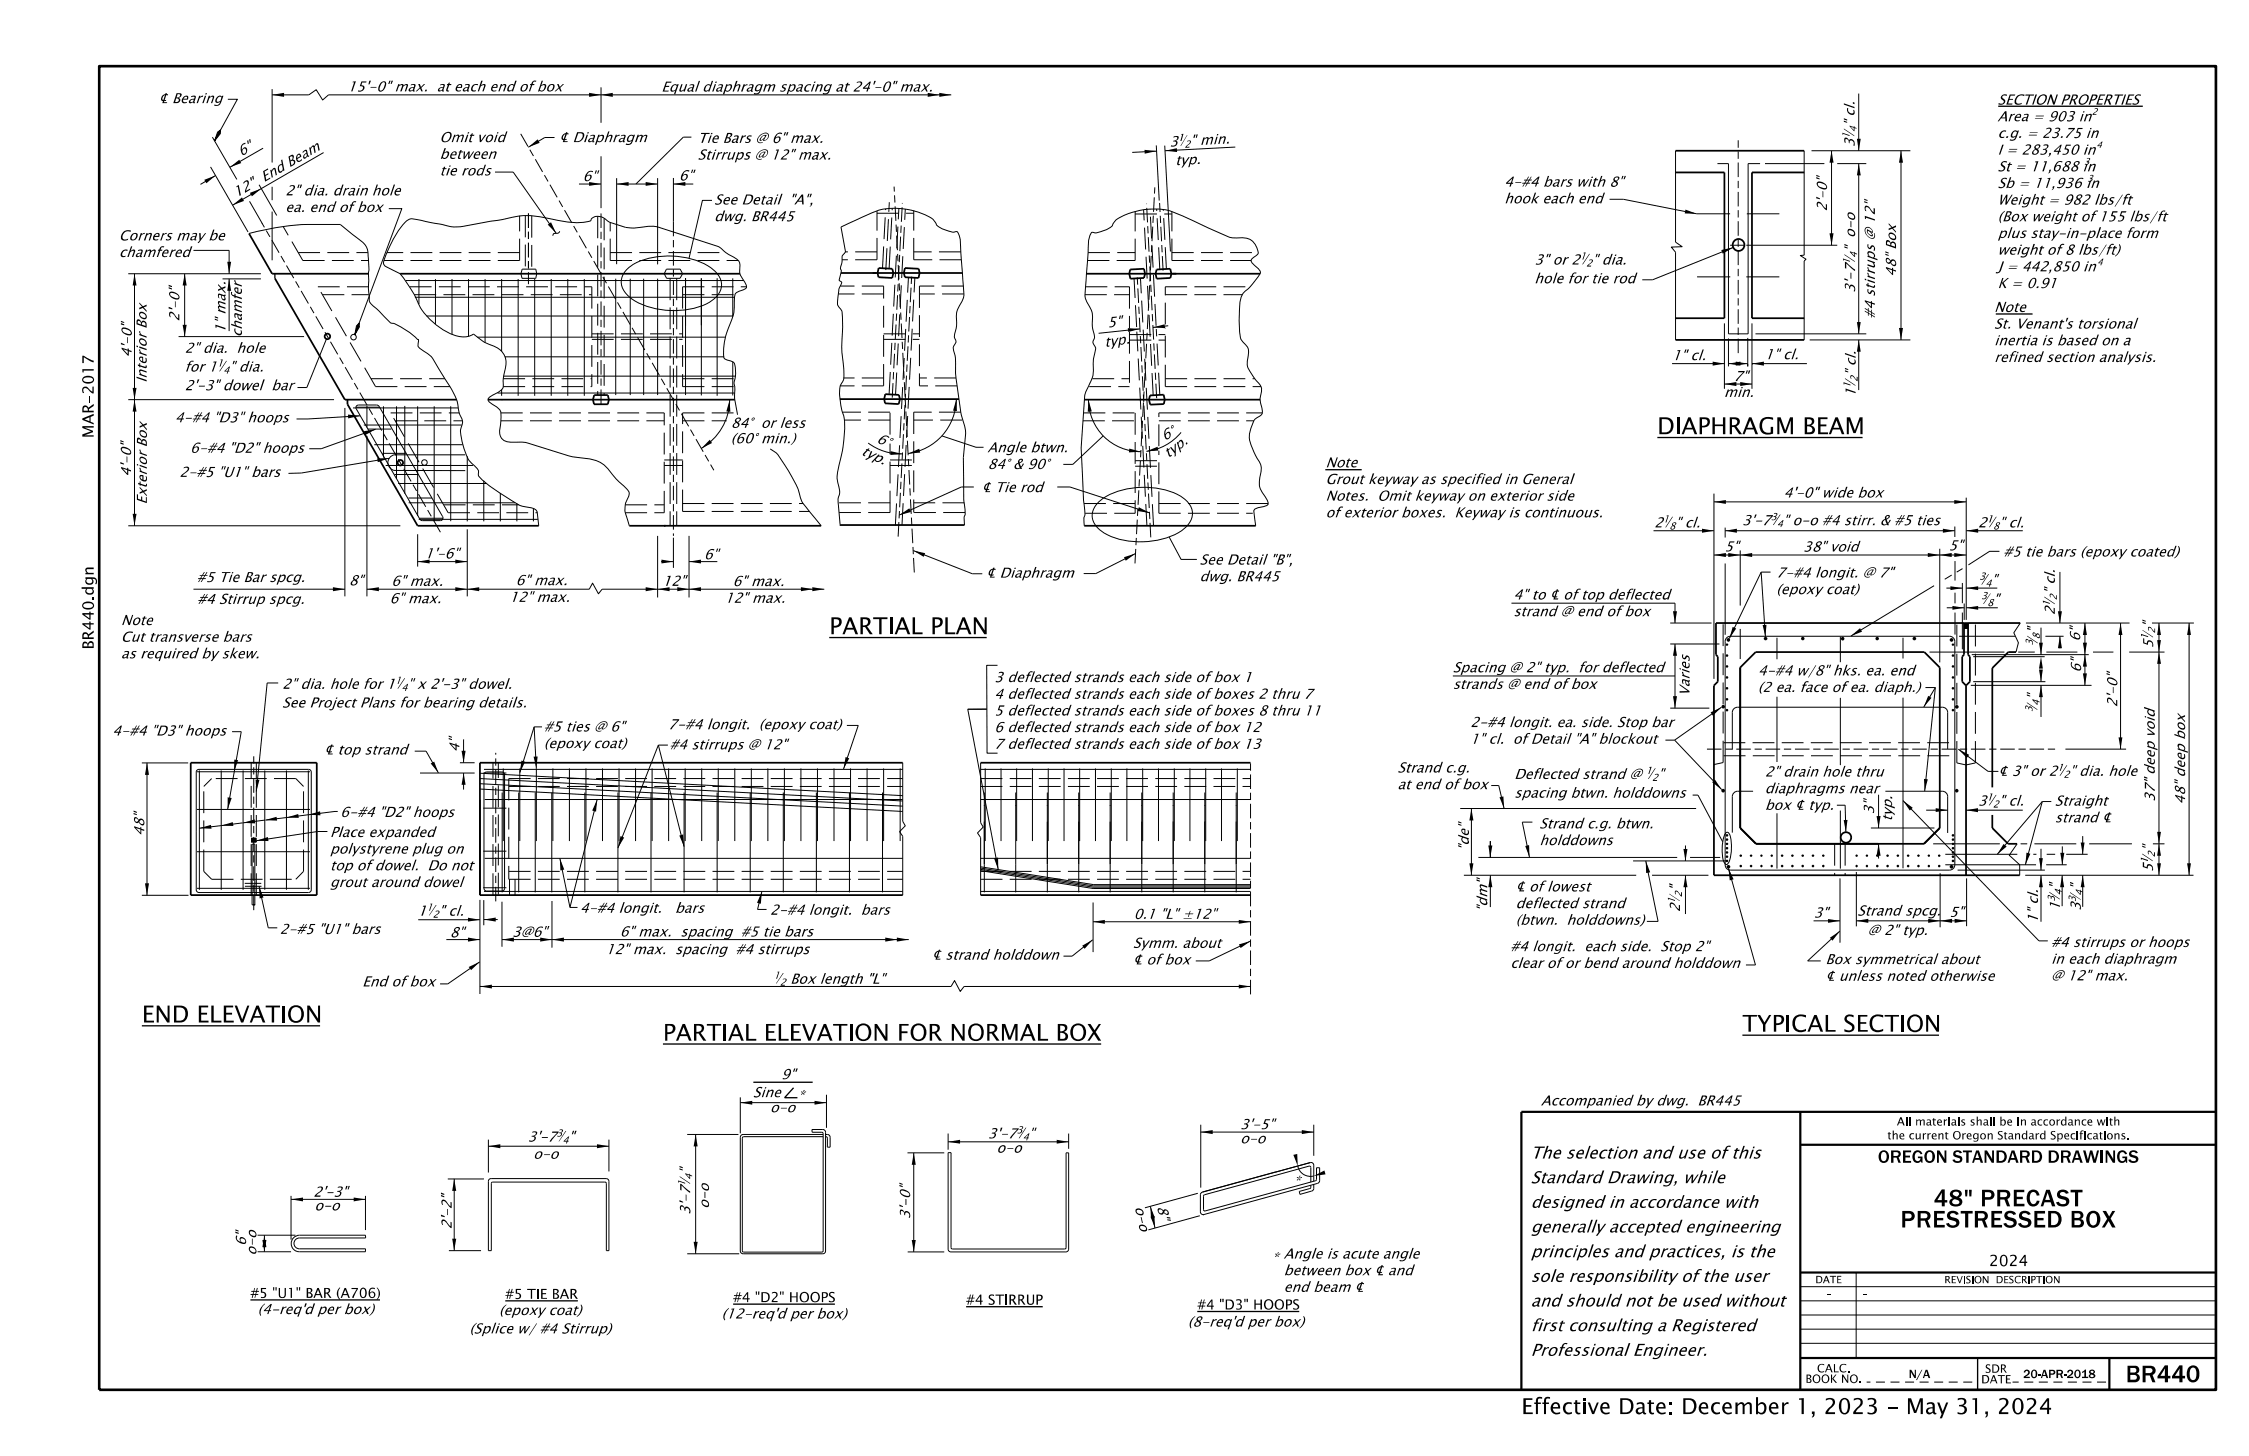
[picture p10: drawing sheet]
<svg xmlns="http://www.w3.org/2000/svg" width="432mm" height="279mm" viewBox="0 0 432 279" stroke-linecap="round" stroke-linejoin="round" font-family="sans-serif">
<defs><g id="words">
<g font-size="3.2">
<text x="318.2" y="83.3">DIAPHRAGM BEAM</text>
<text x="159.2" y="121.7">PARTIAL PLAN</text>
<text x="27.3" y="196.2">END ELEVATION</text>
<text x="334.5" y="198">TYPICAL SECTION</text>
<text x="127.3" y="199.7">PARTIAL ELEVATION FOR NORMAL BOX</text>
<text x="371.2" y="231.5">48&quot; PRECAST</text>
<text x="364.9" y="235.6">PRESTRESSED BOX</text>
<text x="408.1" y="265.2">BR440</text>
</g>
<text font-size="3" x="292.1" y="271.4">Effective Date: December 1, 2023 - May 31, 2024</text>
<text font-size="2.4" x="360.5" y="223.1">OREGON STANDARD DRAWINGS</text>
<g font-size="2.3">
<text x="293.9" y="227.1">Standard Drawing, while</text>
<text x="293.9" y="222.3">The selection and use of this</text>
<text x="293.9" y="231.8">designed in accordance with</text>
<text x="293.9" y="236.5">generally accepted engineering</text>
<text x="293.9" y="246">sole responsibility of the user</text>
<text x="293.9" y="241.2">principles and practices, is the</text>
<text x="293.9" y="250.7">and should not be used without</text>
<text x="293.9" y="255.4">first consulting a Registered</text>
<text x="293.9" y="260.2">Professional Engineer.</text>
</g>
<g font-size="2.2">
<text x="18" y="84.1" transform="rotate(-90 18 84.1)">MAR-2017</text>
<text x="18" y="124.6" transform="rotate(-90 18 124.6)">BR440.dgn</text>
<text x="381.9" y="243">2024</text>
</g>
<g font-size="1.9">
<text x="66.7" y="17.5">15'-0&quot; max.</text>
<text x="83.8" y="17.5">at each end of box</text>
<text x="127" y="17.6">Equal diaphragm spacing at 24'-0&quot; max.</text>
<text x="383.5" y="20.1">SECTION PROPERTIES</text>
<text x="383.5" y="23.3">Area = 903 in</text>
<text x="84.4" y="27.3">Omit void</text>
<text x="134" y="27.4">Tie Bars @ 6&quot; max.</text>
<text x="224.5" y="28.1" transform="rotate(-3 224.5 28.1)">3</text>
<text x="228.6" y="27.9" transform="rotate(-3 228.6 27.9)">&quot; m in .</text>
<text x="383.5" y="26.5">c.g. = 23.75 in</text>
<text x="383.5" y="29.7">I = 283,450 in</text>
<text x="46.3" y="30.1" transform="rotate(-30 46.3 30.1)">6 &quot;</text>
<text x="50.7" y="35" transform="rotate(-30 50.7 35)">En d</text>
<text x="55.6" y="32.2" transform="rotate(-30 55.6 32.2)">Be a m</text>
<text x="84.4" y="30.5">between</text>
<text x="84.4" y="33.7">tie rods</text>
<text x="111.9" y="34.7">6&quot;</text>
<text x="134" y="30.6">Stirrups @ 12&quot; max.</text>
<text x="225.6" y="31.7" transform="rotate(-3 225.6 31.7)">t y p .</text>
<text x="288.8" y="35.8">4-#4 bars with 8&quot;</text>
<text x="383.5" y="32.9">St = 11,688 in</text>
<text x="45.4" y="37.9" transform="rotate(-30 45.4 37.9)">1</text>
<text x="46.9" y="37.1" transform="rotate(-30 46.9 37.1)">2 &quot;</text>
<text x="54.8" y="37.5">2&quot; dia. drain hole</text>
<text x="54.8" y="40.7">ea. end of box</text>
<text x="137.1" y="39.2">See Detail</text>
<text x="152.4" y="39.2">&quot;A&quot;,</text>
<text x="288.8" y="39">hook each end</text>
<text x="383.5" y="36.1">Sb = 11,936 in</text>
<text x="383.5" y="39.3">Weight = 982 lbs/ft</text>
<text x="22.8" y="46.1">Corners may be</text>
<text x="137.1" y="42.4">dwg. BR445</text>
<text x="356.2" y="45.2" transform="rotate(-90 356.2 45.2)">o-o</text>
<text x="383.5" y="42.5">(Box weight of 155 lbs/ft</text>
<text x="383.5" y="45.7">plus stay-in-place form</text>
<text x="22.8" y="49.3">chamfered</text>
<text x="294.6" y="50.8">3&quot; or 2</text>
<text x="305.7" y="50.8">&quot; dia.</text>
<text x="364" y="53.1" transform="rotate(-90 364 53.1)">48&quot; Box</text>
<text x="383.5" y="48.9">weight of 8 lbs/ft)</text>
<text x="383.5" y="52.1">J = 442,850 in</text>
<text x="294.6" y="54.4">hole for tie rod</text>
<text x="356.2" y="56.2" transform="rotate(-90 356.2 56.2)">3'-7</text>
<text x="382.9" y="59.9">Note</text>
<text x="383.5" y="55.3">K = 0.91</text>
<text x="43.3" y="63.9" transform="rotate(-90 43.3 63.9)">1&quot; max.</text>
<text x="46.4" y="64.7" transform="rotate(-90 46.4 64.7)">chamfer</text>
<text x="212.7" y="62.8" transform="rotate(-6 212.7 62.8)">5 &quot;</text>
<text x="360" y="61.2" transform="rotate(-90 360 61.2)">#4 stirrups @ 12&quot;</text>
<text x="382.9" y="63.1">St. Venant's torsional</text>
<text x="25.3" y="68.6" transform="rotate(-90 25.3 68.6)">4'-0&quot;</text>
<text x="35.4" y="67.7">2&quot; dia.</text>
<text x="35.4" y="71.3">for 1</text>
<text x="44" y="71.3">&quot; dia.</text>
<text x="45.7" y="67.7">hole</text>
<text x="212.1" y="66.6" transform="rotate(-8 212.1 66.6)">t y p .</text>
<text x="321" y="69.1">1&quot; cl.</text>
<text x="338.8" y="68.9">1&quot; cl.</text>
<text x="382.9" y="66.3">inertia is based on a</text>
<text x="382.9" y="69.5">refined section analysis.</text>
<text x="28.1" y="73.4" transform="rotate(-90 28.1 73.4)">Interior Box</text>
<text x="35.4" y="74.9">2'-3&quot; dowel</text>
<text x="52.8" y="74.9">bar</text>
<text x="331" y="76.2">min.</text>
<text x="356.3" y="76.2" transform="rotate(-90 356.3 76.2)">1</text>
<text x="33.5" y="81.1">4-#4 &quot;D3&quot; hoops</text>
<text x="140.3" y="82.1">84°</text>
<text x="146.6" y="82.1">or less</text>
<text x="36.5" y="86.9">6-#4 &quot;D2&quot; hoops</text>
<text x="140.3" y="85.1">(60° min.)</text>
<text x="165.3" y="87.2" transform="rotate(25 165.3 87.2)">t y p .</text>
<text x="168.2" y="84.8" transform="rotate(24 168.2 84.8)">6 °</text>
<text x="189.6" y="86.8">Angle btwn.</text>
<text x="223.5" y="84.6" transform="rotate(-28 223.5 84.6)">6 °</text>
<text x="224.3" y="87.9" transform="rotate(-37 224.3 87.9)">t y p .</text>
<text x="254.5" y="89.7">Note</text>
<text x="25.2" y="91.5" transform="rotate(-90 25.2 91.5)">4'-0&quot;</text>
<text x="34.4" y="91.5">2-#5 &quot;U1&quot; bars</text>
<text x="254.5" y="92.9">Grout keyway as specified in General</text>
<text x="342.4" y="95.5">4'-0&quot; wide box</text>
<text x="28.2" y="96.8" transform="rotate(-90 28.2 96.8)">Exterior Box</text>
<text x="254.5" y="96.1">Notes.</text>
<text x="254.5" y="99.3">of exterior boxes.</text>
<text x="264.7" y="96.1">Omit keyway on exterior side</text>
<text x="279.2" y="99.3">Keyway is continuous.</text>
<text x="334.4" y="100.8">3'-7</text>
<text x="342.3" y="100.8">&quot; o-o #4 stirr. &amp; #5 ties</text>
<text x="379.8" y="101.2">2</text>
<text x="346.2" y="105.8">38&quot; void</text>
<text x="384.6" y="106.8">#5 tie bars (epoxy coated)</text>
<text x="37.8" y="111.7">#5 Tie Bar spcg.</text>
<text x="67" y="112.3">8&quot;</text>
<text x="75.1" y="112.4">6&quot; max.</text>
<text x="99" y="112.3">6&quot; max.</text>
<text x="127.2" y="112.4">12&quot;</text>
<text x="140.7" y="112.5">6&quot; max.</text>
<text x="230.3" y="108.3">See Detail &quot;B&quot;,</text>
<text x="230.3" y="111.5">dwg. BR445</text>
<text x="341" y="110.8">7-#4 longit. @ 7&quot;</text>
<text x="23.2" y="119.9">Note</text>
<text x="37.8" y="115.9">#4 Stirrup spcg.</text>
<text x="74.8" y="115.8">6&quot; max.</text>
<text x="97.8" y="115.5">12&quot; max.</text>
<text x="139.1" y="115.7">12&quot; max.</text>
<text x="290.6" y="118.2">strand @ end of box</text>
<text x="341" y="114">(epoxy coat)</text>
<text x="23.2" y="123.1">Cut transverse bars</text>
<text x="399.4" y="123.1" transform="rotate(-90 399.4 123.1)">6&quot;</text>
<text x="413.4" y="124.4" transform="rotate(-90 413.4 124.4)">5</text>
<text x="23.2" y="126.3">as required by skew.</text>
<text x="190.9" y="130.9">3 deflected strands each side of box 1</text>
<text x="278.9" y="129">Spacing @ 2&quot; typ.</text>
<text x="304.2" y="129">for deflected</text>
<text x="337.5" y="129.6">4-#4 w/8&quot; hks. ea. end</text>
<text x="399.5" y="129.1" transform="rotate(-90 399.5 129.1)">6&quot;</text>
<text x="54.2" y="132.2">2&quot; dia. hole for 1</text>
<text x="54.2" y="135.8">See Project Plans for bearing details.</text>
<text x="78.2" y="132.2">&quot; x 2'-3&quot; dowel.</text>
<text x="190.9" y="134.1">4 deflected strands each side of boxes 2 thru 7</text>
<text x="190.9" y="137.3">5 deflected strands each side of boxes 8 thru 11</text>
<text x="278.9" y="132.2">strands @ end of box</text>
<text x="324.4" y="133.6" transform="rotate(-90 324.4 133.6)">Varies</text>
<text x="337.5" y="132.8">(2 ea. face of ea. diaph.)</text>
<text x="21.5" y="141.2">4-#4 &quot;D3&quot; hoops</text>
<text x="104.4" y="140.4">#5 ties @ 6&quot;</text>
<text x="104.4" y="143.6">(epoxy coat)</text>
<text x="128.3" y="139.9">7-#4 longit.</text>
<text x="128.5" y="143.8">#4 stirrups @ 12&quot;</text>
<text x="145.6" y="139.9">(epoxy coat)</text>
<text x="190.9" y="140.5">6 deflected strands each side of box 12</text>
<text x="190.9" y="143.7">7 deflected strands each side of box 13</text>
<text x="282.3" y="139.5">2-#4 longit. ea. side. Stop bar</text>
<text x="282.3" y="142.7">1&quot; cl.</text>
<text x="290.6" y="142.7">of Detail &quot;A&quot; blockout</text>
<text x="88.2" y="144.4" transform="rotate(-90 88.2 144.4)">4&quot;</text>
<text x="268.3" y="148.2">Strand c.g.</text>
<text x="290.7" y="149.5">Deflected strand @</text>
<text x="338.8" y="149">2&quot; drain hole thru</text>
<text x="397.3" y="148.9">&quot; dia. hole</text>
<text x="268.3" y="151.4">at end of box</text>
<text x="290.7" y="153.1">spacing btwn. holddowns</text>
<text x="338.8" y="152.2">diaphragms near</text>
<text x="394.5" y="154.6">Straight</text>
<text x="413.7" y="153.9" transform="rotate(-90 413.7 153.9)">37&quot; deep void</text>
<text x="419.5" y="154.4" transform="rotate(-90 419.5 154.4)">48&quot; deep box</text>
<text x="27.7" y="160.4" transform="rotate(-90 27.7 160.4)">48&quot;</text>
<text x="63.3" y="160.6">Place expanded</text>
<text x="65.3" y="156.8">6-#4 &quot;D2&quot; hoops</text>
<text x="295.5" y="159">Strand c.g. btwn.</text>
<text x="363.3" y="157.6" transform="rotate(-90 363.3 157.6)">typ.</text>
<text x="63.3" y="163.8">polystyrene plug on</text>
<text x="63.3" y="167">top of dowel.</text>
<text x="82.6" y="167">Do not</text>
<text x="295.5" y="162.2">holddowns</text>
<text x="413.3" y="167.4" transform="rotate(-90 413.3 167.4)">5</text>
<text x="63.3" y="170.2">grout around dowel</text>
<text x="53.7" y="179.2">2-#5 &quot;U1&quot; bars</text>
<text x="80.2" y="175.7">1</text>
<text x="98.3" y="179.8">3@6&quot;</text>
<text x="111.3" y="175.2">4-#4 longit.</text>
<text x="119" y="179.7">6&quot; max.</text>
<text x="130" y="175.2">bars</text>
<text x="131" y="179.7">spacing</text>
<text x="142.8" y="179.7">#5 tie bars</text>
<text x="147.8" y="175.5">2-#4 longit.</text>
<text x="165.6" y="175.5">bars</text>
<text x="217.7" y="176.3">0.1 &quot;L&quot; ±12&quot;</text>
<text x="291" y="174.3">deflected strand</text>
<text x="291" y="177.5">(btwn.</text>
<text x="301.1" y="177.5">holddowns)</text>
<text x="356.6" y="175.7">Strand spcg. 5&quot;</text>
<text x="358.6" y="179.4">@ 2&quot; typ.</text>
<text x="391.3" y="177.1" transform="rotate(-90 391.3 177.1)">1&quot; cl.</text>
<text x="395.5" y="174.7" transform="rotate(-90 395.5 174.7)">1</text>
<text x="116.3" y="183.1">12&quot; max.</text>
<text x="130" y="183.1">spacing</text>
<text x="141.8" y="183.1">#4 stirrups</text>
<text x="217.5" y="181.9">Symm. about</text>
<text x="290" y="182.5">#4 longit.</text>
<text x="290" y="185.7">clear of or bend around holddown</text>
<text x="303.9" y="182.5">each side.</text>
<text x="319.3" y="182.5">Stop 2&quot;</text>
<text x="350.5" y="185">Box symmetrical about</text>
<text x="393.8" y="181.7">#4 stirrups or hoops</text>
<text x="393.8" y="184.9">in each diaphragm</text>
<text x="69.5" y="189.3">End of box</text>
<text x="151.7" y="188.8">Box length &quot;L&quot;</text>
<text x="393.8" y="188.1">@ 12&quot; max.</text>
<text x="144.6" y="210.5">Sine</text>
<text x="147.8" y="213.4">o-o</text>
<text x="153.1" y="211.1">*</text>
<text x="295.9" y="212.1">Accompanied by dwg.</text>
<text x="326.3" y="212.1">BR445</text>
<text x="101.3" y="219.1">3'-7</text>
<text x="191.3" y="221.2">o-o</text>
<text x="238.1" y="219.4">o-o</text>
<text x="102.4" y="222.4">o-o</text>
<text x="248.3" y="227.5">*</text>
<text x="60.1" y="229.6">2'-3&quot;</text>
<text x="60.4" y="232.3">o-o</text>
<text x="136.1" y="232" transform="rotate(-90 136.1 232)">o-o</text>
<text x="174.7" y="234" transform="rotate(-90 174.7 234)">3'-0&quot;</text>
<text x="217.9" y="231.7" transform="rotate(78 217.9 231.7)">o - o</text>
<text x="222.1" y="231.6" transform="rotate(78 222.1 231.6)">8 &quot;</text>
<text x="49.2" y="240.9" transform="rotate(-90 49.2 240.9)">o-o</text>
<text x="244.2" y="242.2">*</text>
<text x="246.5" y="241.5">Angle is acute angle</text>
<text x="48.1" y="249.1">#5 &quot;U1&quot; BAR (A706)</text>
<text x="97" y="249.3">#5 TIE BAR</text>
<text x="140.7" y="249.9">#4 &quot;D2&quot; HOOPS</text>
<text x="185.5" y="250.4">#4 STIRRUP</text>
<text x="229.9" y="251.3">#4 &quot;D3&quot; HOOPS</text>
<text x="49.4" y="252.2">(4-req'd per box)</text>
<text x="90.1" y="255.9">(Splice w/ #4 Stirrup)</text>
<text x="95.8" y="252.4">(epoxy coat)</text>
<text x="138.5" y="253">(12-req'd per box)</text>
<text x="228" y="254.6">(8-req'd per box)</text>
</g>
<g font-size="1.6">
<text x="364.2" y="216">All materials shall be in accordance with</text>
<text x="362.4" y="218.6">the current Oregon Standard Specifications.</text>
<text x="348.9" y="263.3">CALC.</text>
<text x="381.1" y="263.4">SDR</text>
<text x="346.6" y="265.4">BOOK NO.</text>
<text x="366.5" y="264.4">N/A</text>
<text x="380.4" y="265.5">DATE</text>
<text x="388.4" y="264.4">20-APR-2018</text>
</g>
<g font-size="1.4">
<text x="348.5" y="246.2">DATE</text>
<text x="373.3" y="246.2">REVISION</text>
<text x="383.1" y="246.2">DESCRIPTION</text>
</g>
<g font-size="1.3">
<text x="226.2" y="27.1" transform="rotate(-3 226.2 27.1)">1</text>
<text x="227.4" y="28.4" transform="rotate(-3 227.4 28.4)">2</text>
<text x="355.1" y="26.6" transform="rotate(-90 355.1 26.6)">1</text>
<text x="356.4" y="25.4" transform="rotate(-90 356.4 25.4)">4</text>
<text x="303.3" y="49.8">1</text>
<text x="304.5" y="51.1">2</text>
<text x="355.2" y="50.7" transform="rotate(-90 355.2 50.7)">1</text>
<text x="356.5" y="49.5" transform="rotate(-90 356.5 49.5)">4</text>
<text x="41.7" y="70.3">1</text>
<text x="42.8" y="71.7">4</text>
<text x="355.3" y="74.5" transform="rotate(-90 355.3 74.5)">1</text>
<text x="319.3" y="100.3">1</text>
<text x="320.5" y="101.6">8</text>
<text x="341.1" y="101.2">4</text>
<text x="381.4" y="100.2">1</text>
<text x="382.6" y="101.6">8</text>
<text x="380" y="111.2">3</text>
<text x="381.2" y="112.6">4</text>
<text x="380.3" y="115">3</text>
<text x="381.5" y="116.3">8</text>
<text x="393.6" y="116.4" transform="rotate(-90 393.6 116.4)">1</text>
<text x="412.4" y="122.8" transform="rotate(-90 412.4 122.8)">1</text>
<text x="413.8" y="121.6" transform="rotate(-90 413.8 121.6)">2</text>
<text x="75.9" y="131.2">1</text>
<text x="77" y="132.6">4</text>
<text x="391.6" y="135.5" transform="rotate(-90 391.6 135.5)">4</text>
<text x="316" y="148.5">1</text>
<text x="317.2" y="149.9">2</text>
<text x="395" y="147.9">1</text>
<text x="396.2" y="149.3">2</text>
<text x="381.4" y="153.6">1</text>
<text x="382.6" y="155">2</text>
<text x="412.4" y="165.7" transform="rotate(-90 412.4 165.7)">1</text>
<text x="413.7" y="164.5" transform="rotate(-90 413.7 164.5)">2</text>
<text x="321.6" y="173.4" transform="rotate(-90 321.6 173.4)">1</text>
<text x="322.9" y="172.2" transform="rotate(-90 322.9 172.2)">2</text>
<text x="395.9" y="171.9" transform="rotate(-90 395.9 171.9)">4</text>
<text x="398.5" y="173.1" transform="rotate(-90 398.5 173.1)">3</text>
<text x="399.9" y="172" transform="rotate(-90 399.9 172)">4</text>
<text x="81.9" y="174.8">1</text>
<text x="83.1" y="176.1">2</text>
<text x="148.5" y="187.8">1</text>
<text x="149.7" y="189.1">2</text>
<text x="108" y="219.4">4</text>
<text x="195.1" y="217.5">3</text>
<text x="196.3" y="218.8">4</text>
<text x="131.6" y="227.6" transform="rotate(-90 131.6 227.6)">1</text>
<text x="132.9" y="226.5" transform="rotate(-90 132.9 226.5)">4</text>
</g>
<g font-size="1.2">
<text x="401.6" y="22">2</text>
<text x="402.5" y="28.4">4</text>
<text x="400.1" y="31.6">3</text>
<text x="400.7" y="34.8">3</text>
<text x="402.6" y="50.9">4</text>
<text x="350.6" y="248.9">-</text>
<text x="357.7" y="248.9">-</text>
</g>
</g></defs>
<g fill="none" stroke="#000" stroke-width=".19" stroke-dasharray="4.2 1.4" stroke-linecap="butt">
<path d="M57.3 48.5h13.3M58.1 50l-3.7-6.5M58.1 50h12.6M61 55h9.8M61.9 56.6h8.9M78.7 55h34.9M79.6 56.6h34M99.8 50v-8.6M99.8 48.5h-25.5M99.8 50h-26.1M100.9 41.3v10.3M102.1 41.4v10.2"/>
<path d="M113.6 55v19.2M114.8 41.5v34.3M116 41.9v33.9M117.2 50h24.5M117.2 48.5h22.1M117.2 50v-7.3M128.7 53.4v47.5M129.9 53.4v47.5M131.1 56.6h10M131.1 55h12.2M131.1 55v19.2M168.4 49.8v-9.3"/>
<path d="M168.4 49.8h-6.7M168.4 48.3h-6.2M168.4 40.9h7M169.4 51.5l.6-11.4M169.7 56.4h-8.8M169.7 54.9h-8.3M170.1 51.8l.6-13M170.7 51.5l.6-11.5M175.4 49.8v-9.4M176.5 54.9v19.1M184.5 48.3h-9.1M184.6 49.8h-9.2"/>
<path d="M185 54.9h-8.5M185.1 56.4h-8.6M208.3 56.6h8.6M208.4 55h8.5M208.8 50h9.1M208.9 48.5h9M216.9 55v8M217.9 50v-9.5M217.9 41.1h7.1M222.7 51.6l-.6-11.5M223.7 56.6h14.8M223.7 55h16.3"/>
<path d="M223.9 51.6l-.6-11.4M225 50h15.2M225 48.5h16.6M225 50v-9.4M68.4 64.7a.53 .53 0 0 0-.7-.5 .53 .53 0 0 0-.2 .9 .53 .53 0 0 0 .8-.1l.1-.3M71.2 72.7h14.2M72.1 74.2l-11.1-19.2M72.1 74.2h14.3M75 79.2h13.2M96.2 79.2h31.3M96.6 74.2h17M96.6 72.7h17"/>
<path d="M113.6 64.1h17.5M113.6 65.1h17.5M131.1 74.2h10M131.1 72.7h10M131.1 79.2h10.5M169.7 74v-19.1M169.7 74h-8.4M169.7 72.5h-7.7M169.7 64.1h6.8M169.7 65.1h6.8M170.7 75.6l1.9-35.6M170.9 79.1h-9.2"/>
<path d="M171.9 75.7l1.9-35.6M175.4 79.1v19.3M183.6 72.5h-7.1M183.8 74h-7.3M184.5 79.1h-9.1M208 79.2h9.9M209.1 74.2h7.8M209.7 72.7h7.2M216.9 63.7v10.5M216.9 64.2h6.8M216.9 65.3h6.8M217.9 79.2v19.3"/>
<path d="M218.2 62.8l-.5-9.4M221.4 75.8l-1.8-35.5M222 62.5l-1.2-22.4M222.5 79.2h19.9M222.7 75.7l-.7-12.6M223.7 74.2h18.4M223.7 72.7h17.2M223.7 74.2v-11.3M223.7 62.3v-7.3M75.9 80.8h12.9M82 88.8a.53 .53 0 0 0-.7-.5 .53 .53 0 0 0-.2 .8 .53 .53 0 0 0 .8-.1l.1-.2M85.2 96.9h14.4"/>
<path d="M86 98.4h17.2M86 98.4l-11-19.2M96.2 80.8h31.3M120.1 98.4h7.4M120.1 96.9h7.4M127.5 98.4v-19.2M127.5 88.3h3.6M127.5 89.3h3.6M131.1 98.1v-18.9M131.1 98.1h24.3M131.1 96.6h23.1M131.1 80.8h8.4"/>
<path d="M170.9 80.6h-8.8M170.9 96.5h-10M170.9 98.4h-9.8M170.9 98.4v-13.3M170.9 83.4v-4.3M170.9 88.3h4.5M170.9 89.3h4.5M184.7 80.6h-9.3M185.1 96.5h-9.7M185.3 98.4h-9.9M207.9 80.8h10M208.1 96.6h9.8"/>
<path d="M208.4 98.5h9.5M217.9 88.4h4.6M217.9 89.5h4.6M222.5 80.8h18.2M222.5 96.6h21M222.5 98.5h18M222.5 98.5v-12M222.5 85.6v-6.4M171.9 100.8l2.5-47.5M173.2 100.8l2.4-47.5M220.2 100.9l-1.9-37.3M221.5 100.9l-2.5-47.5"/>
<path d="M39.1 150.9l1.5-1.5M56.8 149.4h-16.2M58.3 150.9l-1.5-1.5M97.7 149.4v19.3M97.7 149.4h75.6M97.7 150.9h75.6M188.3 149.4h51.8M188.3 150.9h51.8M330.8 146.3v-26.7M330.8 146.3l-1.7 .4M330.9 142.5h44.7M330.9 145h44.7"/>
<path d="M375.7 146.4v-26.7M375.7 146.4l1.8 .4M379.3 146.4v-26.7M379.3 146.4l-1.8 .4M39.1 167.2v-16.3M39.1 167.2l1.5 1.5M40.6 168.7h16.2M48.2 171.8v-25.4M49.2 171.8v-25.4M56.8 168.7l1.5-1.5M58.3 167.2v-16.3M94.7 171.8v-25.4"/>
<path d="M95.7 171.7v-25.3M97.7 168.7h75.6M97.7 167.2h75.6M97.8 168.7v3.1M98.9 168.7v3.1M188.3 168.7h51.8M188.3 167.2h51.8M352.2 161.9v6.1M354.3 161.9v6.1"/>
</g>
<g fill="none" stroke="#000" stroke-width=".19">
<path d="M43.7 19h1.9l-4.4 8 1.1-1.4v-.7l-.5 .5-.6 1.6 1.1-2.1M52.2 18.2h7.1l1.4-1 1.2 2 1.2-1h119.5M52.2 17.1v14.1M115.4 16.8v6.8M356.9 18v10.9M40.4 32l7.2 12.5M40.8 26.3l4.7 8.1M41.4 33.7l-2.9 1.7M42.3 25l-.2 .4M47.9 38.6l2.5 4.3M49.7 35.5l3.4 5.8M50.5 28.4l-6.4 3.7"/>
<path d="M52.2 35.8v2.6M62.1 29.3l-17.4 10.1M95 33h3.5l8.3 11.8M106.5 26.4h-1.9l-3.2 1.9M111.2 35.3h4.2M115.4 30v9.9M118.4 34.2v16.5M118.4 35.3h7.9M126.3 34.2v16.5M129.3 34.1v8.4M129.3 35.3h3.8M132.8 26.3h-1.6l-9.1 9"/>
<path d="M136.7 38.5h-1.8l-2.6 11.1M222 27.9l.6 10.6M222.1 29l-4.7 .2M223.6 27.9l1.1 20.4M237.2 28.2l-13.5 .7M309 38.2h2.7l14.1 2.8h6.4M321.7 28.9v17.6l1.3 .8-2.1 .1 .8 1v16.8M329.7 31.4h2.2v32.7h3.7v-32.7h2.3M338.9 31.4h11.4M346.4 28.9v20.1h-.7l1 .7-.3 .4v15.1M347.8 28.9h19M351.6 28.9v18.2"/>
<path d="M352.7 31.4h5.6M356.9 31.4v32.7M365 28.9v36.3M24.6 52.5h25.5M25.8 52.5v48.4M35.5 52.5v12.1M37.1 48h6.9v4.5M42.7 53.5h7.4M44 53.5v10M47.8 44.8a50.6 50.6 0 0 1 16.3-1.7h1.2l2.4 1.9a8.3 8.3 0 0 1 2.8 2.7 25.8 25.8 0 0 1 .3 5.5l-.1 2.2 .2 1.8a1.38 1.38 0 0 0 .7 1.5l2.6 2.5a1.83 1.83 0 0 0 1.6 .9l2.6 1.6 1.8 1.5M52.2 40.6v9.4M74.6 40h2.6l-9.1 24.2 .9-1.5-.1-.7-.5 .5-.3 1.7 .8-2.2"/>
<path d="M76.8 52.5l1.1 1.5a23.6 23.6 0 0 1 2.8 4.9 13 13 0 0 0 7.6 5.7l.9 .1 .9-.2 .8-.4a10.9 10.9 0 0 0 4.2 2.5 3.5 3.5 0 0 1 1.8 4.5l-.3 2.3a1.6 1.6 0 0 1-1.2 2 2.86 2.86 0 0 0-1.7 1.3 2.84 2.84 0 0 0 1.5 1.3 2.14 2.14 0 0 1 1 2.4l-.2 1.4a2.17 2.17 0 0 0 2.4 3.1h.7a10.2 10.2 0 0 1 4.7 .9l.9 .3a28.6 28.6 0 0 0 8.5 2 6.1 6.1 0 0 1 4.4 2.9l1.9 2a3.8 3.8 0 0 1 1.3 1.7v.4a4.8 4.8 0 0 0-.3 4.8l.3 1M76.8 52.5l-2.9-1.4a1.01 1.01 0 0 1-.1-1.5l.8-1.8a15.3 15.3 0 0 1 3.8-5.6 4.3 4.3 0 0 1 2.5 .1l3.4 .7a9.9 9.9 0 0 0 6.2 .1l5.6-.9a17.6 17.6 0 0 1 10.2-.1l1.2 .3a10.6 10.6 0 0 0 6-.1 1.58 1.58 0 0 1 2.3-.5 10.5 10.5 0 0 0 4.6 1.9 19.2 19.2 0 0 0 4.7-.3l1.3 .2 9.9 3.2a4.8 4.8 0 0 1 3 1.7l1.7 .9a1.76 1.76 0 0 1 1 2.3 3.5 3.5 0 0 0 1 2.5l.3 .8a2 2 0 0 1-1.5 .9l-.5 .3a5 5 0 0 0-.3 3 19 19 0 0 1-1.5 4.8l-.5 2.6a4.4 4.4 0 0 0 .1 2.3l.4 .1a2.03 2.03 0 0 1 1.5 .9 7.4 7.4 0 0 1-.1 3.7l.2 .6a15.1 15.1 0 0 0 .5 5.4M77.9 53.8h64.9M79.7 57h61.3M80.4 53.6v4.7M83.6 53.6v8.6M86.8 53.6v10.5M90 53.6v11M93.1 53.6v12.1M96.3 53.6v13.8M99.5 53.6v22.4M100.3 51.6h2.6l.1 .9-.1 .9h-2.7l-.2-.9z"/>
<path d="M102.7 53.6v22.4M105.8 53.6v22.4M107.5 44.4a.77 .77 0 0 1-1.1 .4l-.3 .4M109 53.6v22.4M112.2 53.6v22.4M118.2 53.5v22.3M120.3 51.7a11.5 11.5 0 0 1 8-2.6 13.5 13.5 0 0 1 8.9 2.8 3.3 3.3 0 0 1-.3 5.6 14 14 0 0 1-10.1 1.9 10.1 10.1 0 0 1-7.1-3.7 3.1 3.1 0 0 1 .6-4zM121 53.5v22.3M123.6 53.5v22.3M126.3 53.5v22.3M128 51.6h2.6l.5 .9-.5 .9h-2.6l-.5-.9zM131.6 53.4v22.4"/>
<path d="M134.7 53.4v22.5M137.7 53.4v22.6M140.7 53.4v7.3M325.8 53.1h6.4M332.8 47.5l-15.5 6.2h-2M335.3 53.1h6.3M335.3 47.1h17.4M335.4 41h6.2M24.6 76.7h39.5M34.3 64.6h24.1M62.7 65l-3.8 9.4h-1.8M66.2 78.3v36.1"/>
<path d="M67.8 78.3h20.1M68.3 78.1h4.6M68.5 77.8l.3-.1h3.5l.5 .3 12.2 21.1 .1 .4-.2 .3-.3 .1h-3.5l-.5-.3-12.2-21.1-.1-.4zM68.9 62.1l-.1 .4M69.1 79.8l-10 .6h-2.2M70.4 77.9v4.1M73.6 78v9.8M76.1 78v13.9M77.7 77.9v16.8M80.1 65.2h.3v.3a1.29 1.29 0 0 0 .8 1.8l.5 .3a5.8 5.8 0 0 1 2.4 2.9 37.6 37.6 0 0 1 3.7 6.7 8.1 8.1 0 0 0 1 3.6l-.1 .8a4.1 4.1 0 0 0 0 3.2 8 8 0 0 0 2.1 4.4 2.02 2.02 0 0 1 1.1 1.6l-.1 .3a12.9 12.9 0 0 0 4.1 3.5l2.5 1.5a6.2 6.2 0 0 0 3.6 1.4 1.23 1.23 0 0 1 1.2 1.4l.2 2M80.2 78v21M81.9 60.6h58.8"/>
<path d="M83.4 78v22M86.5 78v22M91.7 64.7h47.6M95.5 75.4h45.5M96.3 76.7h.1M96.3 74.8v1.2M96.6 72.2h44.6M96.9 68.5h42.1M140.1 76.7a10.9 10.9 0 0 1-5.4 9.3M140.7 69.4v6.5M183.6 76.6a10.6 10.6 0 0 1-9.3 10.4M209 76.7a10 10 0 0 0 10 10"/>
<path d="M218.9 63.1l-8 .9M224.3 62.5l-2.9 .3M321 69.8h10.1M331.1 73.7h5.3M331.1 62.1v12.5M331.9 64.9v5.4M331.9 69.8h3.7M335.6 64.8v5.5M336.4 62.1v12.5M336.4 69.8h10.5M336.5 69.8h.1M337 64.1h21.3"/>
<path d="M347.5 65.2h19.3M356.9 65.2v9.7M69.8 81.6h18.9M70.4 83.6v30.8M70.6 82.3h4.5M71.9 85.3h16.9M72.1 82.4l-10.4 3.7h-2.3M73.4 87h4.5M74 89.3h16.8M74.7 87.9l-16.8 2.9h-2.5M75.7 91.1h4.6M76.4 92.8h17"/>
<path d="M78.4 95.6h4.5M78.5 96.5h20.4M80.4 99.7h22.9M80.5 99.4h4.6M89.3 87.3h-13.6a1.52 1.52 0 0 0-1.2 1.5 1.52 1.52 0 0 0 1.2 1.5h13.6M89.7 87.6v12.4M92.9 92.3v7.7M96.1 94.6v5.4M99.2 96.6v3.4M102.4 97.6v2.4M147.9 86.1a5 5 0 0 1 2.3 2.5 22.5 22.5 0 0 1 3.7 7.6l3.8 4.7M166.7 85a10.5 10.5 0 0 0 6.5 2.1"/>
<path d="M180.8 83.6l6.6 2.2h1.4M187 93.5h-2.4l-12 5.3M203 93.5h2.4l15.3 4.9M211.1 96.2a14.6 14.6 0 0 1 11.4-2.5 9.4 9.4 0 0 1 5.9 3.1 3.3 3.3 0 0 1-.8 4.5 14.6 14.6 0 0 1-11.4 2.4 9.4 9.4 0 0 1-5.9-3 3.3 3.3 0 0 1 .8-4.5zM211.8 83.6l-5.8 5.5h-1.8M226.8 83a10.1 10.1 0 0 1-6.7 3.6M329.1 96.3h48.4M329.1 94.7v35.6M377.5 95.5v23.5M24.6 100.9h52.3M37.1 113.1h29.1M70.4 113.1h42.7l.7-1.2 1.1 2 .7-.8h42.7"/>
<path d="M80.2 107.8h9.5M80.2 102.5v6.2M89.7 101.6v12.8M126.3 102.8v11.9M126.9 107.8h2.4M129.3 103.2v5.8M132.3 102.8v11.9M132.3 107.8h5.4M161.3 100.6l-.3-3a5.5 5.5 0 0 1 .2-3v-.6a7.6 7.6 0 0 1 .1-5.4 23.7 23.7 0 0 0 .7-8.8 12.2 12.2 0 0 1-.6-5.9 4.7 4.7 0 0 0 .5-3.8l-.3-3.5 .2-5.4a2.63 2.63 0 0 0-.9-2.5l-.1-.8 .2-2.3 .6-1.4a.68 .68 0 0 1-.3-1.1l.2-1.3a2.39 2.39 0 0 1 .2-1.6v-.4a1.22 1.22 0 0 1 .6-1.3v-.3l-.8-4.6 4-1.9a13.2 13.2 0 0 1 13.6 .4 4.2 4.2 0 0 0 2.7 2.1 2.22 2.22 0 0 0 1.9 .2 4.4 4.4 0 0 1 .7 3.4l.5 6.1a11.2 11.2 0 0 1 0 3.6l-.3 .5a5 5 0 0 0-.9 4.1l-.3 1.7a1.96 1.96 0 0 0 .2 1.7l-.1 .4a1.71 1.71 0 0 0-.2 2l.1 .4a60.5 60.5 0 0 0 1.6 12.6 9.5 9.5 0 0 1 .1 5l-.1 1.3a97.8 97.8 0 0 0 .3 11.6l-.2 .6 .1 1.4M175.4 105.7l11.3 4.4h1.9M208.2 100.9l-.1-1.4a8.4 8.4 0 0 0-.1-3.5l-.2-5a65.4 65.4 0 0 1 .3-12.9 8.4 8.4 0 0 1 1.4-5l.4-1.8a10.3 10.3 0 0 1 .5-4.3l-.1-.4a1.15 1.15 0 0 1-.2-1.7v-.2a10.9 10.9 0 0 1-.4-4.5l-.3-1a5.4 5.4 0 0 1-.9-4.7l.4-7.3a3.9 3.9 0 0 1 .8-2.6h.3a5.1 5.1 0 0 0 3.1-.9l.5-.4a2.99 2.99 0 0 1 2-1.9 13.5 13.5 0 0 1 9.4-.8l10.3 4.6a6.9 6.9 0 0 0 3.7 .5 2.91 2.91 0 0 1 2.5 3.1l-1.1 .9-.2 .3a3 3 0 0 0 1.3 1.4 .89 .89 0 0 1 .2 1.5 14.8 14.8 0 0 1-2.9 3.3 8.8 8.8 0 0 0-.9 4.8l.1 2.5a2.85 2.85 0 0 0 1.2 2.7 2.84 2.84 0 0 1 .3 2.9 3.3 3.3 0 0 0 .9 2.8l.7 1.1a2.47 2.47 0 0 1 .9 3.2l.1 1.5a2.35 2.35 0 0 1 .1 1.9l-.4 .3a2.39 2.39 0 0 0-1.5 2 5.6 5.6 0 0 0 .5 5l.5 .9a3.4 3.4 0 0 1 .6 3.6 4 4 0 0 0 .9 3.8 1.72 1.72 0 0 1 .5 1.7l-2.1 .6-.4 .3-.1 .3 .4 2.8M218 106.2l-7.6 3.9h-2.3"/>
<path d="M224.5 103l2.3 4.4h3M290.2 115.7h31.4v3.9M317.5 101.8h11.6M320.7 119.6h7.9M329.1 106.5h48.4M331.2 101.2v2M331.2 108.1v13.7M331.2 101.8h44.1M334.1 105.6v10.6M338.1 109.8h1.8M338.1 109.8l.8 12.4M338.1 109.8l-6.1 12.7"/>
<path d="M371.3 112.4l-15.9 9.7M372.4 105.3v21.8M373.7 112.9h3.1M373.8 116.6h3.3M374.7 110.3l-1.3 .9M375.3 101v2M375.4 107.7v3.7M375.4 113.7v2.1M375.4 117.5v4.3M376.8 111.9v3.8M376.8 117.5v7.1M376.8 109.1l-1.1 .7"/>
<path d="M377.1 119.6h.8M377.1 120h.8M377.1 119.8h.8M377.1 119.7h.8M377.1 119.9h.8M377.1 115.8v3.2M377.5 101.8h10.9M377.5 112.9h6M377.5 116.6h6.1M383.9 105.8h-1.9l-4.1 2.6M387.9 119.6l-1.3 1.8 .9 1.9-.4 1.8M389 119.6h19.9"/>
<path d="M395.5 109.7v9.9M400.3 119.6v11.9M407.1 119.6v24.2M413.2 119.6h8M414.5 119.6v48.4M420.3 119.6v48.4M53.4 131.1h-2.1l-2.1 20.8M102.6 139.5l.4 8v13.9M102.6 139.5l-2.8 8.8M102.6 139.5h1.5M162.6 139.2h2.2l-2.8 8.4M185.8 136.1h3.7"/>
<path d="M185.8 136.1l5.9 30.8M189.4 136.1h-3.6M191.5 127.7h-2.1l.1 16.8h2M278.9 129.7h42.7M320.7 123.6h9.4M320.7 135.9h7.5M321.6 123.6v12.3M330.5 135.7l-9 6.3M331.5 122.4l.7-.3h42.1a1.01 1.01 0 0 1 1 1v42.8a1.02 1.02 0 0 1-1 1.1h-42.1a.99 .99 0 0 1-1-1.1v-42.8zM334.1 120.7v5.8M341.2 122.4v4.1M341.2 133.7v12.5"/>
<path d="M353.3 122.2v4.9M353.3 133.9v12.9M365.4 122.4v4M365.4 133.9v32.7M369.7 131.9h1.9M370.5 125.1h14.3M371.6 131.9l-2.2 3.8M371.6 131.9l-2.1 19.9M376.1 122.1h10.8M377.1 120.6h.8M377.1 120.1h.8M377.1 120.5h.8"/>
<path d="M377.1 120.4h.8M377.1 120.3h.8M377.1 120.2h.8M378.4 131.5h23.2M378.6 125.6h22.4M378.8 126h13.8M378.8 130.8h13.9M387.5 125.1h3.2M391.9 120.4v5.2M391.9 129.3v1.5M391.9 131.5v6.1M392.7 122.1h3.5"/>
<path d="M392.9 125.1h6M395.5 122.1v2.3M401.8 125.1h4M408.8 125.1h6.8M27.2 146.4h8.9M28.2 146.4v25.4M37.8 147.9l.4-.3h21l.5 .3 .1 22.9-.3 .4-21.3 .1-.4-.3zM37.8 155.3h21.7M37.8 148.1h21.7M38.3 147.8v22.9M42.5 147.8v22.9M44.6 140.4h1.7l-2.6 14.9"/>
<path d="M46.6 157.9l-8.3 1M46.7 147.8v22.9M50.8 147.8v22.9M50.9 157.4l-4.2 .5M55 147.8v22.9M59.2 156.4l-8.2 1M59.2 147.8v22.9M62.9 159.6h-1.9l-11.8 1.7M64.8 155.7l-5.6 .7M79.6 144.1h2.2l2.4 4.2M80.6 148.3h10.5M88.3 146.4h2.8"/>
<path d="M89 141.9v4.5M89 148.3v3.2M92.1 151.4l81.2 4.3M92.1 150.4l81.2 4.3M92.1 148.4l81.2 4.3M92.1 149.4l81.2 4.3M92.8 148.3h4.4M92.8 155.1h4.4M92.9 147.6h80.4M93 148.4l.5-.3h2.8l.3 .1 .3 .5v21.8l-.1 .2-.5 .3h-2.8l-.5-.3-.1-.2zM93.1 153.4h80.2M96.4 152.1v19.1"/>
<path d="M96.6 147.5v13.9M99.6 152.1v19.1M99.8 147.5v13.9M102.8 152.1v19.1M105.9 152.1v19.1M106.2 147.5v13.9M109.3 147.5v13.9M112.3 152.1v19.1M112.5 147.5v13.9M114.7 153.4l-5.3 20.7M115.7 147.5v13.9M118.6 152.1v19.1"/>
<path d="M118.9 147.5v13.9M122 147.5v13.9M125 152.1v19.1M125.2 147.5v13.9M126.4 143l4.9 19.5M126.4 143l-7.8 19.7M126.4 143h1.8M128.4 147.5v13.9M131.3 152.1v19.1M131.6 147.5v13.9M134.7 147.5v13.9M137.7 152.1v19.1"/>
<path d="M137.9 147.5v13.9M141.1 147.5v13.9M144 152.1v19.1M144.3 147.5v13.9M147.4 147.5v13.9M150.4 152.1v19.1M150.6 147.5v13.9M153.8 147.5v13.9M156.7 152.1v19.1M157 147.5v13.9M160.1 147.5v13.9M163.1 152.1v19.1"/>
<path d="M163.3 147.5v13.9M166.5 147.5v13.9M169.4 152.1v19.1M169.7 147.5v13.9M172.8 147.5v13.9M173.3 146.4v11.2l.5 .9-1.1 1.1 .6 .9v11.3M188.3 146.4v11.5l.5 .8-1.1 1.1 .6 .9v11.1M188.3 147.6h51.8M188.3 153.4h51.8M189 152.1v19.1M189.2 147.5v13.9M192.2 147.5v13.9"/>
<path d="M195 152.1v19.1M195.2 147.5v13.9M198.2 147.5v13.9M201.1 152.1v19.1M201.3 147.5v13.9M204.3 147.5v13.9M207.1 152.1v19.1M207.3 147.5v13.9M210.3 147.5v13.9M213.1 152.1v19.1M213.4 147.5v13.9M216.4 147.5v13.9"/>
<path d="M219.2 152.1v19.1M219.4 147.5v13.9M222.4 147.5v13.9M225.2 152.1v19.1M225.5 147.5v13.9M228.5 147.5v13.9M231.3 152.1v19.1M231.5 147.5v13.9M234.5 147.5v13.9M237.3 152.1v19.1M237.6 147.5v13.9M280.4 155.2h45.2"/>
<path d="M282.5 155.2v12.8M286.3 150.7h1.5l1 4.5M294.2 157.8h-1.9l1.4 6.7M319.8 142h1.7M321.5 142l9.1 9.5M325 152.6h1l4.7 8.9M331.3 159.9l.3-.2a1.85 1.85 0 0 1 .8 1.7 6.9 6.9 0 0 1-.8 4.5h-.1a2.9 2.9 0 0 1-.9-2.6 6.7 6.7 0 0 1 .7-3.4zM336.6 151.8h-3a1.02 1.02 0 0 0-1 1.1v6.9M341.2 156.1v10.6M352.7 154.5h1.6l.1 5.1M353.3 155.5v11.2M359.2 158.9h12.2"/>
<path d="M360.7 152.5v6.4M362 151.8h10.9a1.02 1.02 0 0 1 1 1v7M365.4 153.6l26.1 27h1.7M369.8 155.5h4.1M373.9 143.7v-7a.99 .99 0 0 0-1-1h-39.3a.99 .99 0 0 0-1 1v7.1M376 143.8l5.7 4.2h2M377.5 155.5h10.9M392.1 153.8l-3.2 12.1M392.1 153.8l-8.6 10.1M392.1 153.8h1.7M396.6 143.8h11.6M27.2 171.8h9"/>
<path d="M37.8 163.4h21.7M37.8 170.5h21.7M47 169.5h3.2M47 170.1h3.2M48.2 161.6h1M48.2 160.9h1M48.2 161h1M48.2 161.1h1M48.2 161.2h1M48.2 161.3h1M48.2 161.4h1M48.2 161.5h1"/>
<path d="M48.4 173.6h.5h-.3M48.4 173.6v-11.6h.5v11.6M49.7 170.1l1.8 7.9h1.7M80.3 176.5h11.8M92.1 172.7v18M92.8 170.4h4.4M92.8 163.3h4.4M92.9 172.7v4.9M92.9 176.5h2.7M92.9 171.1h80.4M93.1 164.7h80.2M96.4 173v8.7"/>
<path d="M106 172.9v9M107.5 164.7l1.9 9.4M109.4 174.1h1.5M146.3 171.1l-.8 3.4h1.7M188.3 166.6l21.6 3.4h30.2M188.3 166.8l21.6 3.5M188.3 171.1h51.8M188.3 164.7h51.8M188.3 166.3l21.7 3.5M188.3 167.1l21.6 3.4h30.2M209.9 170.3h30.2M209.9 176.9h30.2"/>
<path d="M209.9 173.2v9.5M209.9 169.8h30.2M281.1 168h33M283.8 164.5h38.2M286.1 161.4v3.1M286.1 168v6.1M313.5 165.2h18.1M316 165.2l2.3 11.6h-2.1M317.2 168h10.8M323.6 162.2v3M323.6 168v7.4M324.5 164.5h5.8"/>
<path d="M331.9 166.6l5.1 18.6h-1.8M348.2 176.7h5.1M353.2 178.7l-6.1 5.7h2.5M353.3 168.6v12.3M356.4 176.7h21.2M356.4 167.3v10.5M360.7 161.9v2.8M371.2 161.9h12.8M372.5 167.6v10.3M373.5 163.9h13.8M373.5 165.9h17.4M375.8 167h16.8"/>
<path d="M377.6 168.6v9.1M387.3 161.9l-1.5 2.2 2 1.8v2.1M387.9 161.9h1.3M388.8 168h32.3M390.4 163.9h.6M390.6 161.9h8M391.9 162.9v4.1M391.9 168v8.9M392.9 165.9h3.9M393 163.9h1.6M395.9 168v5.9M396 162.4v3.5"/>
<path d="M396.7 163.9h4.1M399.9 160.4v3.5M399.9 168v6M401.1 161.9h8.2M413.3 161.9h2.3M85.7 180.3h6.4M92.1 184.6l-6.1 4.2h-1.5M92.1 189.3h90.5l.7-1.1 1.1 2.1 .7-1h55M96.4 180.3h78.1M209.8 180.3l-4 3.2h-1.6M240.1 180.6l-7.9 3.8h-2.6M93.8 218.7v6.3"/>
<path d="M93.8 220h23.1M116.9 218.7v6.1M131.9 217.7h9.9M133.6 217.7v22.9M142.1 210.6v6.9M142.1 211.6h16.6M158 217.7h-15.3l-.5 .3-.1 22.1 .3 .4 15.6 .1 .4-.3 .1-23-.2-.5-.3-.1h-2.1v.6h1.9l.2 .3v22.6l-15.2 .1-.3-.3 .1-21.7 .2-.2h15.2M158.5 217.7a.65 .65 0 0 1 .9 .5v1.9h-.5v-1.7l-.2-.2-.2-.1M158.7 210.1v6.3M182 217.5v3.1M182 219.1h23.2M205.2 217.5v3"/>
<path d="M230.5 215.8v12.1M230.5 217.2h21.7M252.2 215.8v6M49.5 237h7.2M50.8 237v3.2M55.9 229.5v8.4M55.9 230.2h14.3M56.4 237.5l.5-.3 .6-.2h12.7v.6h-12.7a1.04 1.04 0 0 0-1.1 1 1.04 1.04 0 0 0 1.1 1h12.7v.6h-12.7a1.57 1.57 0 0 1-1.5-1 1.57 1.57 0 0 1 .4-1.7zM70.2 229.5v6.5M86 226.2h6.9M86.2 240h6.2M87.2 226.2v13.8"/>
<path d="M93.8 226.4l.5-.2h22.3l.3 .5v13.3h-.5v-12.9l-.3-.3-21.7 .1-.1 13.1h-.5zM158.9 220l-.1 .1M174.2 221.2h7.1M175.4 221.2v19M182 221.2h.6v18.2l.3 .3 21.7-.1 .1-.2v-18.2h.5l-.1 18.8-.5 .2h-22.3l-.3-.5zM220.9 231.5l.9 4.2M230 229l-10.2 2.8M230.4 233.3l-9.9 2.7M243.6 225.9l-12.4 3.4-.1 .3v2.7l.3 .1 21.2-5.8 .2-.3v-2.2h.6v2.5l-.4 .5-22 6M249.2 223.8a2.48 2.48 0 0 0 3 1.9M251.7 224l-.3-.2-8 2.2M251.7 224v2.8"/>
<path d="M252.2 226.7v-3.1a.52 .52 0 0 0-.6-.5l-20.7 5.7-.4 .2v.3v3.3a.56 .56 0 0 0 .6 .5M252.2 227.3v.8l-.2 .4-2.4 .7-.2-.6 2.1-.5 .1-.1 .1-.6M49.5 240.2h6.4M131.9 240.6h10M174.3 240.2h7M345.7 255.1h79.7M345.7 257.8h79.7M345.7 252.3h79.7M345.7 246.9h79.7M345.7 249.6h79.7M356.4 244.2v16.4"/>
</g>
<g fill="none" stroke="#000" stroke-width=".34">
<path d="M321.7 28.9h24.7M321.7 33.1h9.4v28h-9.4M346.4 33.1h-10v28h10M47.8 44.8l4.4 7.7h18.6M52.8 53.4l13.4 23.3h21.5M76.8 52.5h65.3M161.5 52.4h23.3M168.7 51.4l2.6 .2 .2 .8-.2 .9-2.6-.1-.2-.8zM173.7 51.4l2.7 .2 .2 .8-.2 .9-2.7-.1-.2-.8zM208.6 52.5h33.3M217 51.7l2.6-.1 .3 .9-.3 .8-2.6 .2-.2-1zM222.1 51.7l2.6-.1 .2 .9-.2 .8-2.6 .2-.2-1z"/>
<path d="M66.7 76.7v.9l13.5 23.3h23.2M93.7 76.7h47.4M114.1 75.8h2.6l.2 .9-.2 .9h-2.6l-.3-.9zM161.3 76.6h22.8M170 75.6l2.6 .2 .2 .8-.3 .9-2.6-.1-.1-.8zM208.2 76.7h33.7M220.8 75.9l2.6-.2 .2 1-.2 .8-2.6 .1-.2-.9zM321.7 65.2h24.7M120.8 100.9h36.9M161.2 100.8h24M208.2 100.9h32.9M387.9 119.6h-10v6l.3 .4v4.8l-.7 .8"/>
<path d="M334.1 128.1l3-3h32.4l2.9 3v30.8l-3 3h-32.3l-3-3zM377.5 131.6l-.8-.8v-4.8l.4-.4v-6h-47.6v6l.3 .4v4.8l-.7 .8v36.4h58.7M377.5 131.6v36.4M387.1 125.1h-1.5l-3.1 3.1v22.9M36.6 146.4h24.2v25.4h-24.2zM173.3 146.4h-81.2v25.4h81.2M188.3 146.4h51.8M382.5 156.4v2.5l3.1 3h1.7M188.3 171.8h51.8"/>
<circle cx="333.8" cy="47" r="1.14"/>
<circle cx="62.9" cy="64.6" r=".53"/>
<circle cx="76.9" cy="88.8" r=".53"/>
<circle cx="354.4" cy="160.7" r="1"/>
</g>
<g fill="none" stroke="#000" stroke-width=".19" stroke-dasharray="2.8 .7 1.4 .7" stroke-linecap="butt">
<path d="M100 25.7l37.1 64.5M101.5 41v11.1M101.5 41v13.5M115.4 41v37.2M129.3 42.5v60.3M223.3 51.9l-.7-13M332.2 47.1h3.1M171.3 76.3l1.9-37.4M222.1 76.4l-2-37.3M333.7 67.8v-40.9M84.6 102.1l-34.3-59.3M172.4 103l2.6-50.3"/>
<path d="M175.5 109.9l-3.8-74.1M217.9 108.1l3.8-72.2M220.9 103.1l-2.6-50.3M327.7 143.8h67.4M48.7 174.7v-29.6M95.2 173v-28.5M240.1 190.8v-44.9"/>
</g>
<g fill="none" stroke="#000" stroke-width=".25">
<path d="M383.6 20.4h27.8M52.8 52.5v.9M383.2 60.3h7M254.5 90.1h6.9M318.2 84h39.4M159.2 122.3h30.2M27.2 196.8h34.3M334.5 198.6h37.8M127.3 200.3h84.1M144.6 207.7h11.4M152.4 208.7l-1.8 1.9h2.5M48.1 249.4h24.9"/>
<path d="M97 249.6h13.9M140.8 250.3h19.5M185.5 250.8h14.7M229.9 251.7h19.5M379.7 260.6v6.1"/>
</g>
<g fill="#000">
<path d="M52.2 18.2l2.3-.4v.8zM113.1 17.8l2.3 .4-2.3 .4zM115.4 18.2l2.3-.4v.8zM180.3 17.8l2.3 .4-2.3 .4zM39.2 34.5l2.2-.8-1.8 1.5zM41.8 25.4l.5-.5v.7l-1.1 1.4zM44.1 32.1l1.8-1.4 .4 .6zM44.7 39.4l1.8-1.5 .3 .7zM101.4 28.3l1.8-1.6 .4 .7zM113.1 34.9l2.3 .4-2.3 .4zM118.4 35.3l2.3-.4v.8zM124 34.9l2.3 .4-2.3 .4z"/>
<path d="M129.3 35.3l2.3-.4v.8zM219.7 28.8l2.4 .2-2.3 .5zM223.7 28.9l2.3-.5v.8zM227.9 25.9h.1l-1.2 2.1h-.2zM351.6 28.9l.4 2.3h-.7zM354 24.7l2 1.3v.1l-2-1.3zM356.9 31.4l.4 2.3h-.8zM356.5 26.6h.8l-.4 2.3zM365 28.9l.4 2.3h-.8zM25.8 52.5l.4 2.3h-.7zM35.5 52.5l.3 2.3h-.7zM44 53.5l.4 2.3h-.8z"/>
<path d="M43.6 50.2h.8l-.4 2.3zM105.2 43.1l.6-.4 1 2.1zM305.1 48.7h.2l-1.4 2h-.1zM323.6 40.2l2.2 .8h-2.3zM330.5 48l2.3-.5-2 1.2zM351.3 44.8h.7l-.4 2.3zM354.1 48.8l2 1.3v.2l-2-1.4zM25.8 76.7l.4 2.3h-.7zM25.5 74.4h.7l-.4 2.3zM35.1 62.3h.7l-.3 2.3zM43.4 69.3h.2l-1.4 2h-.1zM66.8 79.6l2.3 .2-2.2 .5z"/>
<path d="M68.9 62l.1 .7-.9 1.5 .3-1.7zM140.1 76.7l.1 2.3h-.7zM183.6 76.6l.1 2.3-.7-.1zM209 76.7l.6 2.3h-.8zM216.5 63l2.4 .1-2.3 .6zM221.4 62.8l2.2-.6 .1 .8zM328.8 69.4l2.3 .4-2.3 .4zM333.3 69.4l2.3 .4-2.3 .4zM331.1 73.7l2.3-.4v.8zM334.1 73.3l2.3 .4-2.3 .4zM331.9 69.8l2.3-.4v.8zM336.4 69.8l2.3-.4v.8z"/>
<path d="M354.2 72.6l2 1.3v.1l-2-1.3zM356.9 65.2l.4 2.3h-.8zM356.5 61.8h.8l-.4 2.3zM364.6 62.9h.8l-.4 2.3zM25.5 98.6h.7l-.4 2.3zM69.8 82.8l2.3-.4-2 1.1zM72.4 87.9h2.3l-2.2 .8zM136.3 84.4l.4 .6-2 1zM171 86.6l2.2 .5-2.2 .2zM172.6 98.8l2-1.3 .3 .7zM174.4 87l2.1-.9 .2 .8zM216.8 86.1l2.2 .6-2.3 .1z"/>
<path d="M218.7 97.3l2 1.1-2.3-.3zM220.1 86.6l2.2-.9 .1 .8zM329.1 96.3l2.3-.3v.7zM375.2 96l2.3 .3-2.3 .4zM63.9 112.7l2.3 .4-2.3 .4zM70.4 113.1l2.3-.4v.8zM80.2 107.8l2.3-.4v.7zM87.4 112.7l2.3 .4-2.3 .4zM87.4 107.4l2.3 .4-2.3 .3zM89.7 113.1l2.3-.4v.8zM124 112.7l2.3 .4-2.3 .4zM127 107.4l2.3 .4-2.3 .3z"/>
<path d="M126.3 113.1l2.3-.4v.8zM130 112.7l2.3 .4-2.3 .4zM132.3 107.8l2.3-.4v.7zM132.3 113.1l2.3-.4v.8zM153.8 112.7l2.3 .4-2.3 .4zM156 112.7l2.3 .4-2.3 .4zM175.4 105.7l2.2 .5-.3 .7zM215.8 106.9l2.2-.7-1.9 1.4zM321.1 99.2h.1l-1.3 2h-.2zM321.2 117.3h.8l-.4 2.3zM326.8 101.5l2.3 .3-2.3 .4zM329.1 106.5l2.3-.4v.8z"/>
<path d="M331.8 106.1l2.3 .4-2.3 .4zM331.2 101.8l2.3-.3v.7zM334.1 106.5l2.3-.4v.8zM338.4 119.9h.8l-.3 2.3zM341.7 98.7h.2l-1.4 2.1h-.1zM370.1 106.1l2.3 .4-2.3 .4zM373 101.5l2.3 .3-2.3 .4zM374.5 112.5l2.3 .4-2.3 .3zM372.4 106.5l2.3-.4v.8zM374.9 116.3l2.2 .3-2.2 .4zM375.2 106.1l2.3 .4-2.3 .4zM377.5 116.6l2.3-.3v.7z"/>
<path d="M377.5 112.9l2.3-.4v.7zM377.5 101.8l2.3-.3v.7zM381.7 110.2h.2l-1.4 2h-.1zM382.1 113.9h.1l-1.3 2h-.1zM383.2 99.2h.2l-1.4 2h-.1zM392.5 114.5l2 1.3v.2l-2-1.4zM395.1 117.3h.8l-.4 2.3zM77.6 130.1h.2l-1.4 2.1h-.1zM321.6 123.6l.4 2.2h-.8zM321.2 133.6h.8l-.4 2.3zM328.4 136.7l2.1-1-1.6 1.6zM332.7 120.3l.6 .3-1.3 1.9z"/>
<path d="M355.4 122.1l1.7-1.6 .4 .7zM370.2 133.5l.6 .4-1.4 1.8zM389.1 134.8l2.1 1.3v.1l-2.1-1.3zM389.2 122l2 1.3v.2l-2-1.4zM391.9 131.5l.3 2.3h-.7zM391.9 126l.3 2.3h-.7zM391.5 123.3h.7l-.3 2.3zM391.5 128.5h.7l-.3 2.3zM395.5 122.1l.4 2.3h-.8zM400.3 119.6l.4 2.2h-.8zM400.3 125.6l.4 2.3h-.8zM399.9 123.3h.8l-.4 2.3z"/>
<path d="M399.9 129.2h.8l-.4 2.3zM407.1 119.6l.4 2.2h-.7zM411.3 120.9l2.1 1.3v.1zM414.5 125.1l.4 2.3h-.7zM414.5 119.6l.4 2.2h-.7zM414.2 122.8h.7l-.4 2.3zM420.3 119.6l.4 2.2h-.8zM28.2 146.4l.4 2.3h-.8zM38.3 158.9l2.2-.6 .1 .7zM43.7 153l.8 .1-.8 2.2zM42.5 158.4l2.2-.6 .1 .7zM45 145.8l.7 .1-.8 2.2z"/>
<path d="M46.7 157.9l2.2-.7 .1 .8zM49.1 149.6h.7l-.6 2.3zM50.9 157.4l2.2-.7 .1 .8zM55 156.9l2.3-.7 .1 .8zM59.2 156.4l2.3-.7v.8zM82.7 146.5l.7-.3 .8 2.1zM89 148.3l.4 2.3h-.8zM88.6 144.1h.8l-.4 2.3zM100.1 145.9l.7 .3-1 2.1zM102.4 145.2h.8l-.2 2.3zM114.7 153.4l-.3 2.4-.7-.3zM162.3 145.3l.8 .2-1.1 2.1z"/>
<path d="M282.5 155.2l.4 2.2h-.8zM287.9 153l.7-.2 .2 2.4zM317.7 147.4h.2l-1.4 2.1h-.1zM329.2 149.6l1.4 1.9-1.9-1.4zM354 157.4l.7-.1-.3 2.3zM360.3 156.6h.8l-.4 2.3zM365.4 153.6l1.8 1.4-.5 .5zM369.4 149.5h.7l-.6 2.3zM371.7 155.1l2.2 .4-2.2 .3zM376 143.8l2.1 1.1-.5 .6zM377.5 155.5l2.3-.4v.8zM383.2 152.5h.1l-1.3 2.1h-.2z"/>
<path d="M396.8 146.9h.1l-1.3 2h-.2zM406.8 141.5h.7l-.4 2.3zM414.2 159.6h.7l-.4 2.3zM27.8 169.5h.8l-.4 2.3zM49.7 170.1l.9 2.1-.8 .2zM49.2 161.3l2.2-.7 .1 .8zM83.7 173.7h.1l-1.5 2zM89.9 176.1l2.2 .4-2.2 .3zM89.9 179.9l2.2 .4-2.2 .4zM92.9 176.5l2.3-.4v.7zM103.7 179.9l2.3 .4-2.3 .4zM107.5 164.7l.8 2.2-.7 .1z"/>
<path d="M119.1 160.4l.7 .3-1.2 2zM130.4 160.3l.8-.2 .1 2.4zM146.3 171.1l-.2 2.3-.8-.2zM170 179.9l2.3 .4-2.3 .4zM172.2 179.9l2.3 .4-2.3 .4zM190.9 164.7l.7-.1 .1 2.3zM209.9 176.9l2.2-.4v.8zM237.8 176.5l2.3 .4-2.3 .4zM282.1 165.7h.8l-.4 2.3zM286.1 168l.4 2.3h-.7zM285.8 162.2h.7l-.4 2.3zM292.8 162.3l.8-.1 .1 2.3z"/>
<path d="M316 165.2l.8 2.2-.7 .1zM320.5 171.5l2 1.4zM323.6 168l.4 2.3h-.8zM323.2 162.9h.8l-.4 2.3zM331.9 166.6l.9 2.1-.7 .2zM351 176.4l2.3 .3-2.3 .4zM351.3 180l1.9-1.3-1.4 1.8zM356.4 176.7l2.3-.4v.8zM360.7 161.9l.4 2.3h-.8zM370.2 176.3l2.3 .4-2.3 .4zM372.5 176.7l2.3-.4v.8zM375.3 176.3l2.3 .4-2.3 .4z"/>
<path d="M384.7 162l.6 .5-1.8 1.4zM389.1 163.6l.7 .2-.9 2.1zM391.9 168l.3 2.3h-.7zM391.5 164.7h.7l-.3 2.3zM393.5 171.1l2 1.4v.1l-2-1.3zM395.9 168l.4 2.3h-.8zM395.6 163.7h.7l-.3 2.2zM397.4 171.2l2.1 1.5-2.1-1.4zM399.9 168l.3 2.3h-.7zM399.5 161.7h.7l-.3 2.2zM411.3 163.8l2 1.3v.2l-2-1.4zM414.5 161.9l.4 2.3h-.7z"/>
<path d="M414.2 165.7h.7l-.4 2.3zM419.9 165.7h.8l-.4 2.3zM90 185.6l2.1-1-1.6 1.6zM92.1 189.3l2.3-.4v.8zM96.4 180.3l2.3-.4v.8zM106 180.3l2.3-.4v.8zM150.3 186.7h.2l-1.5 2zM207.8 181.5l2-1.2-1.6 1.8zM237.8 188.9l2.3 .4-2.3 .4zM237.9 181.2l2.2-.6-1.9 1.3zM108.6 217h.1l-1.5 2zM114.6 219.6l2.3 .4-2.3 .3z"/>
<path d="M133.6 217.7l.3 2.3h-.7zM142.1 211.6l2.3-.4v.8zM156.4 211.2l2.3 .4-2.3 .4zM182 219.1l2.3-.4v.8zM196.9 216.4h.2l-1.4 2h-.1zM202.9 218.7l2.3 .4-2.3 .4zM230.5 217.2l2.3-.3v.7zM249.9 216.9l2.3 .3-2.3 .4zM50.8 237l.4 2.3h-.8zM50.4 237.9h.8l-.4 2.3zM55.9 230.2l2.3-.4v.7zM67.9 229.8l2.3 .4-2.3 .3z"/>
<path d="M87.2 226.2l.4 2.3h-.8zM86.8 237.7h.8l-.4 2.3zM93.8 220l2.3-.4v.7zM130.5 225.7l2 1.3v.2l-2-1.4zM133.2 238.3h.7l-.3 2.3zM175.4 221.2l.4 2.3h-.8zM175 237.9h.8l-.4 2.3zM220.9 231.5l.8 2.1-.7 .2zM220.9 233.5l.8-.2 .1 2.4zM248.3 221.6l.8-.2 .1 2.4zM252.2 225.7l2.1-1.1 .2 .8z"/>
<path d="M31.1 18.4a.56 .56 0 0 0-.2 .6 .56 .56 0 0 0 .4 .4l-.1 .4h.8l.1-.2h-.6v-.2h.4v-.2h-.3l.3-1 .3 .1 .1-.2h-.3l.1-.2h-.3zM31.5 18.3h.2l-.3 .9-.2-.3z" fill-rule="evenodd"/>
<path d="M33.9 17.9l-.6 1.9h.5a.63 .63 0 0 0 .6-.2 .63 .63 0 0 0 .1-.7l-.2-.1 .5-.3v-.5zM33.8 18.9h.3a.31 .31 0 0 1 .1 .5l-.6 .2zM34.1 18.1h.4l.1 .2-.2 .3-.5 .1z" fill-rule="evenodd"/>
<path d="M35.3 18.6a.67 .67 0 0 0-.4 .6 .67 .67 0 0 0 .5 .6h.4l.1-.3-.2 .1a.36 .36 0 0 1-.6-.3l.1-.2h.9a.49 .49 0 0 0-.1-.7 .49 .49 0 0 0-.7 .2zM35.4 18.7l.4-.1 .1 .3h-.7z" fill-rule="evenodd"/>
<path d="M36.7 18.5v.2l.6-.1v.3a.64 .64 0 0 0-.8 .2 .64 .64 0 0 0-.1 .7l.7-.2 .1 .2 .3-.2-.2-.1 .3-1-.3-.2zM36.6 19.3l.6-.2-.1 .4-.2 .1-.4-.1z" fill-rule="evenodd"/>
<path d="M38.2 18.4h.3l-.1 .3 .6-.4-.1 .3-.6 .3-.3 .9h-.3z" fill-rule="evenodd"/>
<path d="M39.3 18.4h.3l-.5 1.4h-.3z" fill-rule="evenodd"/>
<path d="M39.5 17.9h.3l-.1 .2h-.3z" fill-rule="evenodd"/>
<path d="M40.1 18.4h.3l-.1 .3 .3-.3 .5 .1-.4 1.3h-.2l.3-1.1-.1-.1-.5 .3-.3 .9h-.3z" fill-rule="evenodd"/>
<path d="M70.9 15.5h.3l-.3 .7h-.2z" fill-rule="evenodd"/>
<path d="M74.8 15.5h.2l-.2 .6h-.3z" fill-rule="evenodd"/>
<path d="M75.2 15.5h.3l-.3 .6h-.2z" fill-rule="evenodd"/>
<path d="M92.4 15.5h.3l-.3 .9 .6-.3 .2 .1v.3l-.3 1h-.3l.4-1-.2-.2-.5 .3-.3 .9h-.3z" fill-rule="evenodd"/>
<path d="M97.8 16.3l-.3 .4a.52 .52 0 0 0 0 .8 .52 .52 0 0 0 .8-.2l-.1 .2h.3l.7-2h-.3l-.2 .8-.4-.2zM98 16.4a.4 .4 0 0 1 .6 .1l-.2 .6-.5 .3-.2-.3z" fill-rule="evenodd"/>
<path d="M102.2 15.7l.2-.2h.6l-.1 .2h-.5l-.1 .4h.3v.2h-.4l-.4 1.2h-.3l.5-1.2h-.3l.1-.2h.2z" fill-rule="evenodd"/>
<path d="M104 15.5l-.7 2.1h.2l.1-.2a.89 .89 0 0 0 1-.1 .89 .89 0 0 0 .2-1l-.3-.2-.6 .3 .3-.9zM103.9 16.5l.6-.1a.63 .63 0 0 1-.1 .7 .63 .63 0 0 1-.8 .1z" fill-rule="evenodd"/>
<path d="M134.2 15.5h.2l-.7 2.1h-.2z" fill-rule="evenodd"/>
<path d="M135.5 16.4l-.2 .3a.52 .52 0 0 0 0 .8 .52 .52 0 0 0 .8-.2l-.1 .3h.2l.7-2.1h-.2l-.3 .8-.4-.1zM135.7 16.5a.43 .43 0 0 1 .6 0l-.2 .6-.5 .3-.2-.3z" fill-rule="evenodd"/>
<path d="M141.3 15.5h.3l-.3 .9 .6-.2 .2 .1v.3l-.3 1h-.3l.4-1.1-.2-.1-.5 .3-.3 .9h-.2z" fill-rule="evenodd"/>
<path d="M167.9 15.5h.3l-.3 .7h-.2z" fill-rule="evenodd"/>
<path d="M171.7 15.5h.2l-.2 .7h-.2z" fill-rule="evenodd"/>
<path d="M172.1 15.5h.3l-.3 .7h-.2z" fill-rule="evenodd"/>
<path d="M41.7 18.6a.66 .66 0 0 0-.4 .5 .66 .66 0 0 0 .4 .7l.6-.3a.67 .67 0 0 1-1.1 .5l-.1 .2a1.02 1.02 0 0 0 1.4-.8l.4-1h-.2l-.1 .2-.2-.2h-.3zM41.8 18.8l.1-.1a.36 .36 0 0 1 .6 0l-.2 .6-.5 .2-.2-.2z" fill-rule="evenodd"/>
<path d="M85.3 28.4l-.7 2.1h.3v-.2a.82 .82 0 0 0 .9 0 .82 .82 0 0 0 .4-.8v-.3a.58 .58 0 0 0-.9 .1l.3-.9zM85.2 29.5l.7-.2a.61 .61 0 0 1-.1 .7 .61 .61 0 0 1-.8 .1z" fill-rule="evenodd"/>
<path d="M91.9 32.5a.76 .76 0 0 0-.2 1.2h.4l.4-.3-.1 .3h.2l.7-2.1h-.2l-.3 .8-.4-.2zM92.1 32.6a.43 .43 0 0 1 .6 0l-.2 .6-.5 .3-.2-.1v-.2z" fill-rule="evenodd"/>
<path d="M96.1 26a.71 .71 0 0 0-.5 .6 .71 .71 0 0 0 .4 .7l.6-.3-.1 .3h.2l.7-2.1h-.2l-.3 .8-.3-.2zM96.2 26.2a.4 .4 0 0 1 .6 0l-.2 .6-.5 .3-.2-.3z" fill-rule="evenodd"/>
<path d="M108.2 25.8a.63 .63 0 0 0-.4 .5 .63 .63 0 0 0 .4 .6l-.1 .4h.8l.1-.2h-.6v-.2l.4-.1v-.2l-.3 .1 .3-.9h.3l.1-.2-.3-.1v-.1h-.2l-.1 .1zM108.4 25.8h.1l-.3 .9-.1-.3z" fill-rule="evenodd"/>
<path d="M110.8 25.4l-.6 1.9a1.54 1.54 0 0 0 2-1.5l-.3-.4zM111 25.6a.59 .59 0 0 1 .8 .1 .59 .59 0 0 1-.1 .8l-.4 .5-.8 .1z" fill-rule="evenodd"/>
<path d="M112.6 25.9h.3l-.5 1.4h-.3z" fill-rule="evenodd"/>
<path d="M112.8 25.4h.3l-.1 .2h-.3z" fill-rule="evenodd"/>
<path d="M113.4 26l-.1 .2 .6-.1v.4a.72 .72 0 0 0-.9 .7l.2 .1 .5-.2 .1 .2h.3l-.1-.4 .2-.9-.3-.1zM113.3 26.8l.5-.2-.1 .4-.2 .1h-.3z" fill-rule="evenodd"/>
<path d="M114.4 32.7h.2l-.2 .6h-.2z" fill-rule="evenodd"/>
<path d="M114.9 25.9l-.7 1.9h.3l.2-.7a.84 .84 0 0 0 1-.2 .84 .84 0 0 0 .1-1h-.4l-.4 .2 .1-.2zM115 26.3l.6-.2a.73 .73 0 0 1-.7 1l-.1-.1z" fill-rule="evenodd"/>
<path d="M114.8 32.7h.3l-.3 .6h-.1z" fill-rule="evenodd"/>
<path d="M116.8 25.2h.2l-.3 .9 .4-.2h.4l.1 .4-.4 1h-.2l.3-1.1-.1-.1-.6 .3-.3 .9h-.2z" fill-rule="evenodd"/>
<path d="M118.2 25.9h.3l-.1 .2 .6-.2-.1 .2h-.3l-.3 .3-.3 .9h-.3z" fill-rule="evenodd"/>
<path d="M119.3 26l-.1 .2 .6-.1v.4a.62 .62 0 0 0-.7 .1 .62 .62 0 0 0-.2 .7l.7-.2 .1 .2h.2l-.1-.3 .3-1-.3-.1zM119.1 26.8l.6-.2-.3 .5h-.3z" fill-rule="evenodd"/>
<path d="M120.6 26.2a.55 .55 0 0 0-.3 .6 .55 .55 0 0 0 .6 .4l.4-.2a.68 .68 0 0 1-1.1 .5l-.1 .3a1.03 1.03 0 0 0 1.5-.9l.3-1h-.2l-.1 .1-.2-.1h-.3zM120.9 26.2a.39 .39 0 0 1 .6 0l-.1 .6-.5 .2-.3-.2z" fill-rule="evenodd"/>
<path d="M122.4 25.9h.3l-.1 .2 .4-.2h.3l.1 .2 .4-.2h.4l.1 .2-.4 1.2h-.3l.4-1.1-.1-.1-.5 .3-.4 .9h-.2l.4-1.1-.2-.1-.5 .3-.3 .9h-.3z" fill-rule="evenodd"/>
<path d="M131.2 33a1.17 1.17 0 0 0-.2 1.6 .82 .82 0 0 0 .8-.3 .82 .82 0 0 0 .1-.9h-.4l-.4 .2a.79 .79 0 0 1 1.2-.7l.1-.2-.4-.1zM131.1 33.8l.5-.3a.47 .47 0 0 1 .1 .7 .47 .47 0 0 1-.7 .1z" fill-rule="evenodd"/>
<path d="M132.9 32.6h.2l-.2 .6h-.2z" fill-rule="evenodd"/>
<path d="M133.3 32.6h.3l-.3 .6h-.2z" fill-rule="evenodd"/>
<path d="M145.8 26a.8 .8 0 0 0-.4 .8 .8 .8 0 0 0 .5 .7l.5-.1v-.2a.57 .57 0 0 1-.8 0 .57 .57 0 0 1 .1-.8 1.23 1.23 0 0 1 1.7-.6 .68 .68 0 0 1 0 .7 .68 .68 0 0 1-.7 .3l.5-.9a1.08 1.08 0 0 0-1.3 1.1h.3l.5-.4-.2 .4a.89 .89 0 0 0 .9-.4 .89 .89 0 0 0 0-1 1.47 1.47 0 0 0-1.6 .4zM146.5 26.1h.3a.95 .95 0 0 1-.7 .7z" fill-rule="evenodd"/>
<path d="M149.1 25.8a1.17 1.17 0 0 0-.3 1.6 .82 .82 0 0 0 .8-.3 .82 .82 0 0 0 .1-.9h-.4l-.4 .2a.78 .78 0 0 1 1.2-.6l.1-.3-.4-.1zM148.9 26.6l.5-.2a.47 .47 0 0 1 .1 .7 .47 .47 0 0 1-.7 0z" fill-rule="evenodd"/>
<path d="M150.7 25.4h.2l-.2 .6h-.2z" fill-rule="evenodd"/>
<path d="M151.1 25.4h.3l-.3 .6h-.2z" fill-rule="evenodd"/>
<path d="M152.2 28.6h.2l-.2 .6h-.2z" fill-rule="evenodd"/>
<path d="M152.6 28.6h.3l-.3 .6h-.2z" fill-rule="evenodd"/>
<path d="M289.7 37h.3l-.3 .9 .2-.2a.42 .42 0 0 1 .6 0l-.3 1.3h-.3l.4-1-.1-.2-.6 .3-.3 .9h-.2z" fill-rule="evenodd"/>
<path d="M294.7 37h.2l-.4 1.3 .8-.7h.3l-.8 .7 .4 .7h-.3l-.4-.7-.3 .7h-.2z" fill-rule="evenodd"/>
<path d="M297.2 33.8l-.7 2h.2l.1-.1a.87 .87 0 0 0 1-.2 .87 .87 0 0 0 .1-1.1h-.4l-.4 .3 .3-.9zM297.1 34.9l.6-.3a.72 .72 0 0 1-.7 1l-.1-.1z" fill-rule="evenodd"/>
<path d="M301.4 37h.2l-.3 .9 .2-.2a.4 .4 0 0 1 .7 .1l-.4 1.2h-.2l.3-1-.1-.2-.6 .3-.3 .9h-.2z" fill-rule="evenodd"/>
<path d="M307.4 33.8h.3l-.4 .9 .5-.3h.3l.1 .4-.3 1h-.3l.4-1-.2-.2-.5 .3-.3 .9h-.3z" fill-rule="evenodd"/>
<path d="M306.8 37.8l-.3 .3a.53 .53 0 0 0 0 .9 .53 .53 0 0 0 .8-.2l-.1 .2h.2l.8-2h-.3l-.3 .8-.3-.2zM306.9 37.9a.4 .4 0 0 1 .7 .1l-.3 .6-.5 .2-.2-.3z" fill-rule="evenodd"/>
<path d="M311.5 33.8h.2l-.2 .6h-.2z" fill-rule="evenodd"/>
<path d="M311.9 33.8h.3l-.3 .6h-.2z" fill-rule="evenodd"/>
<path d="M348.7 34l.7 .3v.1l-.7-.1z" fill-rule="evenodd"/>
<path d="M348.7 33.5l.7 .3v.2l-.7-.2z" fill-rule="evenodd"/>
<path d="M348.7 37.7l.7 .4v.1l-.7-.1z" fill-rule="evenodd"/>
<path d="M349.9 36.7h.2v1.2l-.2-.1z" fill-rule="evenodd"/>
<path d="M348.9 34.9a.96 .96 0 0 0 .9 1.4 .59 .59 0 0 0 .9-.1 .59 .59 0 0 0-.2-.9l-1-.5zM349.1 35.2a1.41 1.41 0 0 1 1.5 .7v.1a1.36 1.36 0 0 1-1.6-.7z" fill-rule="evenodd"/>
<path d="M354 23.1l.6 .3v.2l-.6-.2z" fill-rule="evenodd"/>
<path d="M354 22.7l.6 .2v.2l-.6-.2z" fill-rule="evenodd"/>
<path d="M354.6 20.7l.3 .1a.69 .69 0 0 0 .2 .8 .69 .69 0 0 0 .8 0l-.1-.5a.56 .56 0 0 1 .2 .8 .56 .56 0 0 1-.9 0l-.4-.4z" fill-rule="evenodd"/>
<path d="M354.2 26.5a.58 .58 0 0 1 .8 .5 .58 .58 0 0 1 .7-.3 .58 .58 0 0 1 .4 .7v.6l-.3-.1a.56 .56 0 0 0 0-.7 .56 .56 0 0 0-.6-.2l-.1 .5-.1-.1a.5 .5 0 0 0-.2-.5 .5 .5 0 0 0-.5-.1l.1 .6-.2-.1z" fill-rule="evenodd"/>
<path d="M354 19.8l2.1 .7v.3l-2.1-.7z" fill-rule="evenodd"/>
<path d="M355.7 19.6l.4 .1v.3l-.4-.1z" fill-rule="evenodd"/>
<path d="M357.9 38.6l.7 .2v.2l-.7-.2z" fill-rule="evenodd"/>
<path d="M357.9 38.1l.7 .3v.2l-.7-.2z" fill-rule="evenodd"/>
<path d="M25.2 47.3h.2l-.3 .9 .2-.2a.39 .39 0 0 1 .4-.1 .39 .39 0 0 1 .3 .2l-.4 1.2h-.3l.4-1-.2-.2-.5 .3-.3 .9h-.3z" fill-rule="evenodd"/>
<path d="M30.8 47.5l.2-.2h.5v.2h-.5l-.2 .4h.4l-.1 .2h-.3l-.5 1.2h-.2l.4-1.2h-.2l.1-.2h.2z" fill-rule="evenodd"/>
<path d="M32.4 55.1l.6 .3v.2l-.6-.2z" fill-rule="evenodd"/>
<path d="M32.4 54.6l.6 .3v.2l-.6-.2z" fill-rule="evenodd"/>
<path d="M32.4 58.9l.7 .3v.2l-.7-.2z" fill-rule="evenodd"/>
<path d="M33.6 57.8l.1 .1v1.1l-.1-.1z" fill-rule="evenodd"/>
<path d="M32.6 56.1a.98 .98 0 0 0 .9 1.3 .62 .62 0 0 0 1-.2 .62 .62 0 0 0-.5-.9l-.8-.3zM32.7 56.3a1.39 1.39 0 0 1 1.6 .7l-.1 .2a1.45 1.45 0 0 1-1.5-.8z" fill-rule="evenodd"/>
<path d="M35.5 48.1l-.2 .4a.52 .52 0 0 0-.1 .8 .52 .52 0 0 0 .9-.2l-.1 .2h.2l.7-2h-.2l-.3 .8-.3-.2zM35.7 48.2a.4 .4 0 0 1 .6 .1l-.2 .6-.5 .2-.2-.2z" fill-rule="evenodd"/>
<path d="M40.9 44.1l-.7 2h.3v-.1a.86 .86 0 0 0 1.1-.2 .86 .86 0 0 0 .1-1.1h-.4l-.4 .3 .3-.9zM40.8 45.2l.4-.3h.2a.62 .62 0 0 1 0 .8 .62 .62 0 0 1-.8 .1z" fill-rule="evenodd"/>
<path d="M44.4 56l.2 .1-.1 .2 .2 .3 .3 .1v-.4l.2 .1v.4l1.2 .3v.3l-1.2-.4v.2l-.2-.1v-.2a.71 .71 0 0 1-.6-.9z" fill-rule="evenodd"/>
<path d="M67.7 38.8l.2-.1h.5l-.1 .1h-.3l-.2 .2-.1 .3h.4l-.1 .2h-.4l-.4 1.2h-.2l.4-1.2h-.2v-.2h.3z" fill-rule="evenodd"/>
<path d="M295.5 52.3h.3l-.3 .9 .6-.3 .2 .1v.3l-.3 1.1h-.3l.4-1.1-.2-.2-.5 .3-.3 1h-.3z" fill-rule="evenodd"/>
<path d="M295.5 48.9l.2-.1a.46 .46 0 0 1 .7 .1 .46 .46 0 0 1-.3 .7l-.3 .1a.56 .56 0 0 1 .3 .7 .56 .56 0 0 1-.6 .4h-.6v-.3a.57 .57 0 0 0 .7 .1 .57 .57 0 0 0 .2-.7l-.5-.1 .1-.1a.57 .57 0 0 0 .7-.6h-.6z" fill-rule="evenodd"/>
<path d="M297.1 48.7h.3l-.3 .7h-.2z" fill-rule="evenodd"/>
<path d="M297.5 48.7h.3l-.2 .7h-.2z" fill-rule="evenodd"/>
<path d="M298.8 52.3h.2l-.6 2.1h-.3z" fill-rule="evenodd"/>
<path d="M301.9 52.5l.3-.2h.5l-.1 .2h-.2l-.3 .1-.1 .4h.3v.1h-.4l-.4 1.3h-.3l.5-1.3h-.2v-.1h.2z" fill-rule="evenodd"/>
<path d="M302.5 48.9l.2-.1a.51 .51 0 0 1 .8 .2 .51 .51 0 0 1-.3 .7l-.9 .9h.8l-.1 .2h-1.1l.2-.4a1.74 1.74 0 0 0 1.1-1.3h-.7z" fill-rule="evenodd"/>
<path d="M306.5 48.7h.3l-.3 .7h-.1z" fill-rule="evenodd"/>
<path d="M307 48.7h.2l-.2 .7h-.2z" fill-rule="evenodd"/>
<path d="M308.3 49.5l-.3 .4a.53 .53 0 0 0 0 .8 .53 .53 0 0 0 .8-.2l-.1 .3h.2l.7-2.1h-.2l-.3 .8-.3-.2zM308.4 49.7a.4 .4 0 0 1 .6 0l-.2 .6-.5 .3-.2-.3z" fill-rule="evenodd"/>
<path d="M313 53.1a.71 .71 0 0 0-.4 .7 .71 .71 0 0 0 .4 .6l.5-.3-.1 .3h.3l.7-2.1h-.3l-.2 .8-.4-.2zM313.2 53.2a.4 .4 0 0 1 .6 .1l-.2 .6-.5 .3-.2-.3z" fill-rule="evenodd"/>
<path d="M348.9 38.8a.93 .93 0 0 1 1.1 .7l.6 .5v-.8h.2v1.2l-.4-.3-1.1-1.1-.3 .1 .1 .7-.2-.1-.1-.5z" fill-rule="evenodd"/>
<path d="M354.1 47.3l.7 .2v.2l-.7-.2z" fill-rule="evenodd"/>
<path d="M354.1 46.8l.7 .3v.2l-.7-.2z" fill-rule="evenodd"/>
<path d="M354.1 53.4l.7 .3v.2l-.7-.2z" fill-rule="evenodd"/>
<path d="M362 48.7l.6 .2v.2l-.6-.2z" fill-rule="evenodd"/>
<path d="M362 48.2l.6 .3v.1l-.6-.1z" fill-rule="evenodd"/>
<path d="M395.6 47l.2-.2h.5v.2h-.5l-.2 .4h.4l-.1 .3h-.3l-.5 1.2h-.2l.4-1.2h-.2l.1-.3h.2z" fill-rule="evenodd"/>
<path d="M405.1 47l.2-.2h.6l-.1 .2h-.5l-.1 .4h.3l-.1 .3h-.3l-.4 1.2h-.3l.4-1.2h-.2l.1-.3h.2z" fill-rule="evenodd"/>
<path d="M23.2 62l.6 .2v.2l-.6-.1z" fill-rule="evenodd"/>
<path d="M23.2 61.6l.6 .2v.2l-.6-.2z" fill-rule="evenodd"/>
<path d="M23.2 65.8l.7 .3v.2l-.7-.2z" fill-rule="evenodd"/>
<path d="M32.6 59.9a1.24 1.24 0 0 1 1.3 .9l.3 .3v-.8l.2 .1v1.1l-.4-.2-1-1.2-.3 .1 .1 .7-.2-.1-.1-.5z" fill-rule="evenodd"/>
<path d="M36.4 69.4l.2-.1h.6l-.1 .2h-.4l-.2 .4h.3v.2h-.4l-.4 1.2h-.3l.5-1.2h-.3l.1-.2h.2z" fill-rule="evenodd"/>
<path d="M38 65.7h.2l-.2 .6h-.2z" fill-rule="evenodd"/>
<path d="M38 72.8h.3l-.3 .7h-.2z" fill-rule="evenodd"/>
<path d="M38.4 65.7h.3l-.3 .6h-.2z" fill-rule="evenodd"/>
<path d="M39.7 66.5a.69 .69 0 0 0-.4 .6 .69 .69 0 0 0 .3 .6l.6-.2-.1 .2h.3l.7-2h-.3l-.3 .8-.3-.2zM39.8 66.6a.4 .4 0 0 1 .7 0l-.2 .7-.5 .2-.2-.3z" fill-rule="evenodd"/>
<path d="M41.8 72.8h.3l-.3 .7h-.2z" fill-rule="evenodd"/>
<path d="M41.8 79h.3l-.3 .7h-.2z" fill-rule="evenodd"/>
<path d="M41.2 61.1l.7 .3v.2l-.7-.2z" fill-rule="evenodd"/>
<path d="M41.2 60.7l.7 .2v.2l-.7-.2z" fill-rule="evenodd"/>
<path d="M42.3 79h.2l-.2 .7h-.2z" fill-rule="evenodd"/>
<path d="M42.2 72.8h.3l-.3 .7h-.1z" fill-rule="evenodd"/>
<path d="M43.5 73.7a.71 .71 0 0 0-.4 .6 .71 .71 0 0 0 .4 .6l.5-.3v.3h.2l.7-2.1h-.3l-.2 .8-.4-.2zM43.7 73.8a.4 .4 0 0 1 .6 0l-.2 .7-.5 .2-.2-.3z" fill-rule="evenodd"/>
<path d="M44.8 69.3h.3l-.3 .6h-.1z" fill-rule="evenodd"/>
<path d="M45.3 69.3h.2l-.2 .6h-.2z" fill-rule="evenodd"/>
<path d="M46.3 65.7h.3l-.3 .9 .6-.3 .2 .1v.3l-.3 1h-.3l.4-1.1-.2-.1-.5 .3-.3 .9h-.3z" fill-rule="evenodd"/>
<path d="M46.5 79h.2l-.2 .7h-.2z" fill-rule="evenodd"/>
<path d="M44.4 62.1l.9 .3-.3-.6 .2-.3 1.2 .4v.3l-1-.4-.2 .1 .3 .6 .9 .3v.3l-2-.7z" fill-rule="evenodd"/>
<path d="M46.9 79h.3l-.3 .7h-.2z" fill-rule="evenodd"/>
<path d="M46.6 70.1l-.4 .5a.49 .49 0 0 0 .2 .7 .49 .49 0 0 0 .7-.3l-.1 .3h.3l.6-2h-.2l-.3 .8a.51 .51 0 0 0-.8 0zM46.7 70.2a.4 .4 0 0 1 .7 0l-.2 .7-.6 .2-.2-.3z" fill-rule="evenodd"/>
<path d="M49.6 65.7h.3l-.7 2h-.3z" fill-rule="evenodd"/>
<path d="M50.6 72.8h.2l-.7 2.1h-.2z" fill-rule="evenodd"/>
<path d="M53 72.8l-.7 2.1h.2l.1-.2a.82 .82 0 0 0 .9 0 .82 .82 0 0 0 .4-.8 .42 .42 0 0 0-.2-.5 .42 .42 0 0 0-.6 .2l-.1 .1 .3-.9zM52.9 73.9l.4-.2h.2a.71 .71 0 0 1-.7 1l-.1-.2z" fill-rule="evenodd"/>
<path d="M215.4 60.5h.3l-.2 .6-.2 .1z" fill-rule="evenodd"/>
<path d="M323.6 67.1h.2l-.2 .6h-.2z" fill-rule="evenodd"/>
<path d="M324 67.1h.3l-.3 .6h-.2z" fill-rule="evenodd"/>
<path d="M326.9 67.1h.2l-.7 2h-.2z" fill-rule="evenodd"/>
<path d="M333.8 71.2h1.2l-1.5 1.9h-.3l1.5-1.7h-1z" fill-rule="evenodd"/>
<path d="M335.4 71.1h.2l-.2 .6h-.2z" fill-rule="evenodd"/>
<path d="M335.8 71.1h.3l-.3 .6h-.2z" fill-rule="evenodd"/>
<path d="M341.3 66.9h.3l-.3 .6h-.1z" fill-rule="evenodd"/>
<path d="M341.8 66.9h.3l-.3 .6h-.2z" fill-rule="evenodd"/>
<path d="M344.7 66.9h.2l-.7 2h-.2z" fill-rule="evenodd"/>
<path d="M354.2 71l.7 .3v.2l-.7-.2z" fill-rule="evenodd"/>
<path d="M354.2 70.6l.7 .2v.2l-.7-.2z" fill-rule="evenodd"/>
<path d="M354.9 68.6l.2 .1a.68 .68 0 0 0 .2 .8 .68 .68 0 0 0 .7 0v-.5a.55 .55 0 0 1 .2 .8 .55 .55 0 0 1-.9 0l-.4-.4z" fill-rule="evenodd"/>
<path d="M354.2 67.7l2.1 .7v.3l-2.1-.7z" fill-rule="evenodd"/>
<path d="M356 67.5l.3 .1v.3l-.3-.1z" fill-rule="evenodd"/>
<path d="M355.4 72a1.01 1.01 0 0 1 1 .8l.1 .1v-.6l.2 .1v.8l-.3-.2a1.16 1.16 0 0 0-.9-.8v.5l-.2-.2z" fill-rule="evenodd"/>
<path d="M23.1 84.9l.6 .2v.2l-.6-.1z" fill-rule="evenodd"/>
<path d="M23.1 84.5l.6 .2v.2l-.6-.2z" fill-rule="evenodd"/>
<path d="M23.1 88.7l.7 .3v.1l-.7-.1z" fill-rule="evenodd"/>
<path d="M23.3 85.8a.98 .98 0 0 0 .9 1.4h.3a.55 .55 0 0 0 .7-.2 .55 .55 0 0 0-.3-.7l-1-.6zM23.4 86.1a1.38 1.38 0 0 1 1.6 .7v.1a1.49 1.49 0 0 1-1.6-.7z" fill-rule="evenodd"/>
<path d="M42.7 89.5h.2l-.2 .6h-.2z" fill-rule="evenodd"/>
<path d="M43.1 89.5h.3l-.3 .6h-.1z" fill-rule="evenodd"/>
<path d="M44.7 84.8h.3l-.2 .7h-.2z" fill-rule="evenodd"/>
<path d="M45.2 84.8h.2l-.2 .7h-.2z" fill-rule="evenodd"/>
<path d="M47.2 89.5h.2l-.2 .6h-.2z" fill-rule="evenodd"/>
<path d="M47.7 89.5h.2l-.2 .6h-.2z" fill-rule="evenodd"/>
<path d="M48.4 79h.3l-.3 .9 .6-.3 .2 .1v.3l-.3 1h-.3l.4-1-.2-.2-.5 .4-.3 .8h-.3z" fill-rule="evenodd"/>
<path d="M49.1 89.5l-.7 2h.3l.1-.1a.86 .86 0 0 0 1-.2 .86 .86 0 0 0 0-1.1h-.3l-.4 .3 .3-.9zM49 90.5l.7-.2a.63 .63 0 0 1-.1 .8 .63 .63 0 0 1-.8 .1z" fill-rule="evenodd"/>
<path d="M49.4 84.8h.3l-.3 .7h-.2z" fill-rule="evenodd"/>
<path d="M49.8 84.8h.3l-.3 .7h-.1z" fill-rule="evenodd"/>
<path d="M51.4 84.8h.2l-.3 1 .6-.4 .3 .3-.4 1.2h-.3l.4-1.1-.1-.1-.6 .3-.3 .9h-.2z" fill-rule="evenodd"/>
<path d="M141.3 83.3l.4-.3v.2a2.3 2.3 0 0 0-.8 2.2 1.51 1.51 0 0 1 .4-2.1z" fill-rule="evenodd"/>
<path d="M141.3 80.4l-.2 .3 .2 .3a.58 .58 0 0 0-.6 .5 .58 .58 0 0 0 .3 .6 .67 .67 0 0 0 .8-.2 .67 .67 0 0 0-.1-.9l.5-.3a.45 .45 0 0 0-.2-.6 .45 .45 0 0 0-.6 .2zM141.4 80.5l.5-.2a.33 .33 0 0 1 0 .5 .33 .33 0 0 1-.5 0zM141.1 81.4a.38 .38 0 0 1 .6 .1 .38 .38 0 0 1-.5 .5l-.3-.3z" fill-rule="evenodd"/>
<path d="M144.4 80.3l-.1 .2a.3 .3 0 0 0 .5 .1 .3 .3 0 0 0-.1-.5zM144.5 80.4a.18 .18 0 0 1 .3 0 .18 .18 0 0 1-.3 0z" fill-rule="evenodd"/>
<path d="M150.6 80h.2l-.7 2.1h-.2z" fill-rule="evenodd"/>
<path d="M152.6 83a1.68 1.68 0 0 1-.8 2.4l.1-.1a2.24 2.24 0 0 0 .7-2.3z" fill-rule="evenodd"/>
<path d="M189.3 92.9a.63 .63 0 0 0-.4 .6 .63 .63 0 0 0 .4 .6l-.1 .3h.8l.1-.1h-.6v-.2l.4-.1 .1-.2-.4 .1 .3-1 .3 .1 .1-.2-.3-.1 .1-.2h-.3v.2zM189.5 93l.2-.1-.3 .9-.2-.2z" fill-rule="evenodd"/>
<path d="M190.6 88.3l-.2 .3 .1 .3-.2 .2a.53 .53 0 0 0-.2 .9 .77 .77 0 0 0 .9-.1 .77 .77 0 0 0 .2-.8l-.2-.2 .3-.1a.44 .44 0 0 0 .2-.7l-.5-.1zM190.7 88.4l.5-.2a.33 .33 0 0 1-.1 .5 .33 .33 0 0 1-.4 0zM190.4 89.3a.38 .38 0 0 1 .6 .1 .38 .38 0 0 1-.5 .5l-.2-.2z" fill-rule="evenodd"/>
<path d="M191.7 92.5h1.7l-.1 .2h-.7l-.6 1.7h-.3l.6-1.7h-.7z" fill-rule="evenodd"/>
<path d="M191.7 89.3l-.1 .1h.8l-.1 .6h.2l.2-.6h.2l.1-.1h-.2l.3-1.2h-.2zM191.9 89.3l.9-.9-.3 .9z" fill-rule="evenodd"/>
<path d="M193.5 93h.2l-.5 1.4h-.2z" fill-rule="evenodd"/>
<path d="M193.6 92.5h.3l-.1 .3h-.3z" fill-rule="evenodd"/>
<path d="M193.6 88.3a.3 .3 0 0 0 .6 0 .3 .3 0 0 0-.6 0zM193.8 88.3a.17 .17 0 0 1 .3 0 .17 .17 0 0 1-.3 0z" fill-rule="evenodd"/>
<path d="M194.2 93.2a.67 .67 0 0 0-.4 .7 .67 .67 0 0 0 .5 .6l.5-.1v-.2l-.2 .1a.36 .36 0 0 1-.5-.3v-.2h.9a.5 .5 0 0 0-.1-.8 .5 .5 0 0 0-.7 .2zM194.3 93.4l.5-.2v.4h-.6z" fill-rule="evenodd"/>
<path d="M195.7 84.7h.2l-.7 2.1h-.2z" fill-rule="evenodd"/>
<path d="M195.7 88.1l-.2 .3v.4a.72 .72 0 0 0-.5 1.2h1.3l-.2-.3 .5-.7h-.2l-.4 .5-.2-.6a.64 .64 0 0 0 .6-.8l-.3-.1zM195.2 89.2l.3-.2 .3 .7a.42 .42 0 0 1-.7-.2zM195.8 88.3l.2-.1 .2 .1-.4 .5z" fill-rule="evenodd"/>
<path d="M196.5 93h.3l-.1 .3 .6-.3-.1 .2-.6 .3-.3 .9h-.2z" fill-rule="evenodd"/>
<path d="M198.1 88.4a.53 .53 0 0 0-.2 .8 .53 .53 0 0 0 .9-.1 .8 .8 0 0 1-1.2 .6l-.1 .3a1.4 1.4 0 0 0 1.5-1.9l-.5-.1zM198.3 88.3h.2a.29 .29 0 0 1 .3 0 .29 .29 0 0 1 .1 .2 .44 .44 0 0 1-.2 .6 .44 .44 0 0 1-.6-.2z" fill-rule="evenodd"/>
<path d="M197.6 93.2a.68 .68 0 0 0-.4 .7 .68 .68 0 0 0 .5 .6 .96 .96 0 0 0 .8-1.4l-.5-.1zM197.7 93.4l.2-.2h.4a.69 .69 0 0 1-.7 1l-.1-.2z" fill-rule="evenodd"/>
<path d="M198.8 84.7l-.8 2.1h.3l.1-.2a.86 .86 0 0 0 1-.2 .86 .86 0 0 0 0-1h-.3l-.4 .3 .3-1zM198.6 85.8l.7-.2a.7 .7 0 0 1-.7 1l-.2-.1z" fill-rule="evenodd"/>
<path d="M199.2 93.2l-.3 .6a.49 .49 0 0 0 .2 .7 .49 .49 0 0 0 .7-.3l-.1 .2h.3l.6-2h-.2l-.3 .8-.4-.2zM199.4 93.3a.4 .4 0 0 1 .7 .1l-.3 .6-.5 .3-.2-.3z" fill-rule="evenodd"/>
<path d="M199.8 88.3a1.23 1.23 0 0 0-.3 1.7 1.31 1.31 0 0 0 1.1-1.9h-.4zM200 88.4l.5-.1a1.43 1.43 0 0 1-.7 1.6l-.2-.1v-.3z" fill-rule="evenodd"/>
<path d="M201.3 88.3a.3 .3 0 0 0 .6 0 .3 .3 0 0 0-.6 0zM201.4 88.3a.18 .18 0 0 1 .3 0 .18 .18 0 0 1-.3 0z" fill-rule="evenodd"/>
<path d="M322.5 99.2h.2l-.2 .6h-.2z" fill-rule="evenodd"/>
<path d="M322.9 99.2h.3l-.3 .6h-.2z" fill-rule="evenodd"/>
<path d="M337 98.7h.3l-.3 .7h-.2z" fill-rule="evenodd"/>
<path d="M340.6 98.5h.5l.2 .1-.1 .3-.3 .2h.1a.56 .56 0 0 1-.2 .7 .56 .56 0 0 1-.7 0l.1-.2a.35 .35 0 0 0 .5 .1 .35 .35 0 0 0 0-.5h-.2v-.2a.33 .33 0 0 0 .4 0 .33 .33 0 0 0 .1-.4h-.4z" fill-rule="evenodd"/>
<path d="M343.1 98.7h.3l-.3 .7h-.1z" fill-rule="evenodd"/>
<path d="M343.6 98.7h.3l-.3 .7h-.2z" fill-rule="evenodd"/>
<path d="M344.9 93.4h.4l-.3 .7h-.2z" fill-rule="evenodd"/>
<path d="M347.2 93.8a1.22 1.22 0 0 0-.3 1.7 1.33 1.33 0 0 0 1.1-2h-.4zM347.5 93.8l.2-.1a.71 .71 0 0 1 0 1.1l-.1 .2a.37 .37 0 0 1-.4 .3 .37 .37 0 0 1-.3-.5z" fill-rule="evenodd"/>
<path d="M348.8 93.4h.2l-.2 .7h-.2z" fill-rule="evenodd"/>
<path d="M349.2 93.4h.3l-.2 .7h-.3z" fill-rule="evenodd"/>
<path d="M353.3 94.2l-.3 .4a.52 .52 0 0 0 0 .8 .52 .52 0 0 0 .8-.2v.3h.2l.7-2.1h-.3l-.2 .8-.4-.2zM353.5 94.4a.4 .4 0 0 1 .6 0l-.2 .6-.5 .3-.2-.3z" fill-rule="evenodd"/>
<path d="M357.5 93.4l-.7 2.1h.2l.2-.2a.88 .88 0 0 0 1-.2 .88 .88 0 0 0 .1-1 .68 .68 0 0 0-.8 .2l.3-.9zM357.4 94.5l.7-.2a.62 .62 0 0 1-.1 .7 .62 .62 0 0 1-.8 .1z" fill-rule="evenodd"/>
<path d="M384.6 99.2h.3l-.3 .6h-.1z" fill-rule="evenodd"/>
<path d="M385.1 99.2h.2l-.2 .6h-.2z" fill-rule="evenodd"/>
<path d="M69.5 110.3h.2l-.2 .6h-.2z" fill-rule="evenodd"/>
<path d="M69.9 110.3h.3l-.3 .6h-.2z" fill-rule="evenodd"/>
<path d="M77.3 113.7h.3l-.3 .6h-.2z" fill-rule="evenodd"/>
<path d="M77.6 110.3h.3l-.3 .7h-.1z" fill-rule="evenodd"/>
<path d="M77.8 113.7h.2l-.2 .6h-.2z" fill-rule="evenodd"/>
<path d="M78.1 110.3h.3l-.3 .7h-.2z" fill-rule="evenodd"/>
<path d="M82.6 105.3l.5-.1-.6 1.9h-.3l.6-1.7h-.3z" fill-rule="evenodd"/>
<path d="M84.1 105.1h.3l-.3 .7h-.2z" fill-rule="evenodd"/>
<path d="M84.3 106.3h1.1v.1h-1.2z" fill-rule="evenodd"/>
<path d="M86.3 105.5a1.21 1.21 0 0 0-.3 1.7 .86 .86 0 0 0 1-1.2l-.5-.1-.4 .3a.79 .79 0 0 1 1.2-.7l.1-.3h-.4zM86.1 106.3l.6-.2a.5 .5 0 0 1 0 .7 .5 .5 0 0 1-.7 .1z" fill-rule="evenodd"/>
<path d="M87.9 105.1h.2l-.2 .6h-.2z" fill-rule="evenodd"/>
<path d="M88.3 105.1h.3l-.3 .6h-.1z" fill-rule="evenodd"/>
<path d="M100.4 113.7l.2-.1a.52 .52 0 0 1 .7 .1 .52 .52 0 0 1-.3 .8l-.9 .8h.8l-.1 .2h-1.1l.2-.4 1.2-1-.1-.3-.7 .1z" fill-rule="evenodd"/>
<path d="M101.5 110.2h.3l-.3 .7h-.2z" fill-rule="evenodd"/>
<path d="M102 110.2h.2l-.2 .7h-.2z" fill-rule="evenodd"/>
<path d="M102 113.5h.2l-.2 .6h-.2z" fill-rule="evenodd"/>
<path d="M102.4 113.5h.3l-.3 .6h-.1z" fill-rule="evenodd"/>
<path d="M131.4 110.3h.2l-.2 .7h-.2z" fill-rule="evenodd"/>
<path d="M131.8 110.3h.3l-.3 .7h-.2z" fill-rule="evenodd"/>
<path d="M136 105.7a1.2 1.2 0 0 0-.2 1.6 .91 .91 0 0 0 1-1l-.3-.2-.6 .2a.77 .77 0 0 1 1.2-.6l.1-.3-.4-.1zM135.9 106.5a.38 .38 0 0 1 .6-.2 .38 .38 0 0 1 0 .6l-.3 .2h-.3l-.1-.2z" fill-rule="evenodd"/>
<path d="M137.7 105.3h.2l-.2 .6h-.2z" fill-rule="evenodd"/>
<path d="M138.1 105.3h.3l-.3 .6h-.2z" fill-rule="evenodd"/>
<path d="M141.7 113.8h.2a.51 .51 0 0 1 .8 .1 .51 .51 0 0 1-.3 .7l-1 .9h.9l-.1 .2h-1.2l.3-.4 1.1-1.1-.1-.3-.7 .2z" fill-rule="evenodd"/>
<path d="M143.2 110.4h.2l-.2 .7h-.2z" fill-rule="evenodd"/>
<path d="M143.3 113.6h.3l-.2 .7h-.2z" fill-rule="evenodd"/>
<path d="M143.6 110.4h.3l-.3 .7h-.2z" fill-rule="evenodd"/>
<path d="M143.8 113.6h.2l-.2 .7h-.2z" fill-rule="evenodd"/>
<path d="M190.1 109.3l-.3 .7v.3l.4 .2-.2 .3h.9l.1-.1h-.6v-.2l.3-.1 .1-.2-.3 .1 .3-1 .3 .1 .1-.2-.3-.1 .1-.2h-.3l-.1 .2zM190.4 109.4l.2-.1-.3 .9-.2-.2z" fill-rule="evenodd"/>
<path d="M192.8 108.9l-.6 1.9h.6a1.28 1.28 0 0 0 1.2-1.7zM193 109.1a.59 .59 0 0 1 .8 .2 .59 .59 0 0 1-.1 .8l-.4 .5-.8 .1z" fill-rule="evenodd"/>
<path d="M194.6 109.4h.3l-.5 1.4h-.2z" fill-rule="evenodd"/>
<path d="M194.8 108.9h.3l-.1 .3h-.3z" fill-rule="evenodd"/>
<path d="M195.4 109.5l-.1 .2h.7l-.1 .3a.72 .72 0 0 0-1 .8l.3 .1 .5-.2 .1 .2 .3-.1-.1-.2 .2-1.1-.3-.1zM195.3 110.3l.6-.1-.2 .3-.2 .1h-.3z" fill-rule="evenodd"/>
<path d="M196.9 109.4l-.7 2h.3l.2-.7a.89 .89 0 0 0 1-.1 .89 .89 0 0 0 .2-1l-.3-.2-.6 .3 .1-.3zM197 109.9l.6-.2a.63 .63 0 0 1-.1 .7 .63 .63 0 0 1-.8 .1z" fill-rule="evenodd"/>
<path d="M198.8 108.8h.2l-.3 .9 .6-.3 .3 .1v.4l-.4 .9h-.2l.3-1-.1-.2-.6 .4-.3 .8h-.3z" fill-rule="evenodd"/>
<path d="M200.2 109.4h.2l-.1 .3 .7-.3-.1 .3h-.3l-.3 .2-.3 .9h-.3z" fill-rule="evenodd"/>
<path d="M201.3 109.5l-.1 .2h.6v.3a.63 .63 0 0 0-.7 .1 .63 .63 0 0 0-.2 .8l.7-.2 .1 .2 .3-.1-.2-.2 .3-1.1-.3-.1zM201.1 110.3l.6-.1-.1 .3-.2 .1h-.3z" fill-rule="evenodd"/>
<path d="M202.7 109.6a.65 .65 0 0 0-.4 .6 .65 .65 0 0 0 .4 .6l.6-.3a.67 .67 0 0 1-1.1 .6l-.1 .2a1.03 1.03 0 0 0 1.5-.8l.3-1.1h-.2l-.1 .2-.3-.2zM202.9 109.7a.4 .4 0 0 1 .7 .1l-.3 .5-.5 .3-.2-.3z" fill-rule="evenodd"/>
<path d="M204.4 109.4h.2v.3l.5-.3 .2 .1 .1 .2 .4-.2h.5l-.4 1.3h-.3l.4-1-.1-.2-.5 .3-.4 .9h-.2l.3-1-.1-.2-.5 .3-.3 .9h-.3z" fill-rule="evenodd"/>
<path d="M290.9 114.3v.2h.8l-.1 .5h.2l.2-.5h.2l.1-.2h-.2l.4-1.2h-.3zM291.2 114.3l.9-.9-.2 .9z" fill-rule="evenodd"/>
<path d="M293.1 113h.2l-.2 .6h-.2z" fill-rule="evenodd"/>
<path d="M293.5 113h.3l-.3 .6h-.2z" fill-rule="evenodd"/>
<path d="M294.6 113.6l.6-.3-.1 .3h.4l-.1 .2h-.4l-.3 .9 .3 .2-.1 .2-.3-.1-.2-.2 .3-1h-.1z" fill-rule="evenodd"/>
<path d="M295.7 113.9a.6 .6 0 0 0-.3 .8 .6 .6 0 0 0 .7 .4 .85 .85 0 0 0 .7-.6 .85 .85 0 0 0-.2-.9h-.4zM295.9 114l.2-.2h.4a.6 .6 0 0 1-.1 .8 .6 .6 0 0 1-.7 .1z" fill-rule="evenodd"/>
<path d="M298.3 113.5a.63 .63 0 0 0-.3 .6 .63 .63 0 0 0 .4 .6l-.2 .3h.9l.1-.2h-.6v-.1l.3-.1 .1-.2-.3 .1 .3-1 .3 .1 .1-.3h-.3l.1-.2h-.3l-.1 .2zM298.6 113.6l.2-.1-.3 .9-.2-.2z" fill-rule="evenodd"/>
<path d="M300.7 113.9a.6 .6 0 0 0-.3 .8 .6 .6 0 0 0 .7 .4 .85 .85 0 0 0 .7-.6 .85 .85 0 0 0-.2-.9h-.4zM301 113.9a.38 .38 0 0 1 .6 0 .62 .62 0 0 1-.2 .7 .62 .62 0 0 1-.7 .1z" fill-rule="evenodd"/>
<path d="M302.7 113.2l.2-.2h.6l-.1 .2h-.4l-.2 .4h.3v.2h-.4l-.4 1.2h-.3l.5-1.2h-.2v-.2h.2z" fill-rule="evenodd"/>
<path d="M304.1 113.6h.2l.1-.2 .3-.1-.1 .3h.3v.2h-.4l-.3 .9 .3 .2-.2 .2-.2-.1-.2-.2 .3-1h-.1z" fill-rule="evenodd"/>
<path d="M305.2 113.9a.6 .6 0 0 0-.3 .8 .6 .6 0 0 0 .7 .4 .85 .85 0 0 0 .6-.6 .85 .85 0 0 0-.2-.9h-.3zM305.4 114l.2-.2a.45 .45 0 0 1 .5 .4 .45 .45 0 0 1-.3 .5l-.4 .2-.2-.2z" fill-rule="evenodd"/>
<path d="M306.9 113.6l-.6 1.9h.2l.2-.6a.81 .81 0 0 0 .9 0 .81 .81 0 0 0 .4-.8v-.3a.58 .58 0 0 0-.9 .1l.1-.3zM307 114.1l.5-.3a.62 .62 0 0 1 .2 .7 .62 .62 0 0 1-.6 .4l-.3-.2z" fill-rule="evenodd"/>
<path d="M309.4 113.8l-.3 .6a.49 .49 0 0 0 .2 .7 .49 .49 0 0 0 .7-.3l-.1 .2h.2l.7-2h-.2l-.3 .8-.3-.2zM309.5 114l.4-.2 .3 .1-.2 .7-.5 .2-.2-.2z" fill-rule="evenodd"/>
<path d="M311 114a.6 .6 0 0 0-.3 .7 .6 .6 0 0 0 .6 .4l.4-.1v-.2h-.2a.35 .35 0 0 1-.5-.2v-.2h.9a.49 .49 0 0 0-.1-.8 .49 .49 0 0 0-.7 .2zM311.2 114l.5-.2v.4h-.6z" fill-rule="evenodd"/>
<path d="M312.8 113.2l.3-.2h.5l-.1 .2-.2-.1-.3 .2-.1 .3h.4l-.1 .2h-.4l-.4 1.2h-.2l.4-1.2h-.2z" fill-rule="evenodd"/>
<path d="M313.8 113h.2l-.7 2h-.2z" fill-rule="evenodd"/>
<path d="M314.3 113.8a.67 .67 0 0 0-.4 .7 .67 .67 0 0 0 .5 .6l.5-.1 .1-.2h-.2a.36 .36 0 0 1-.6-.2v-.2h.9a.5 .5 0 0 0-.1-.8 .5 .5 0 0 0-.7 .2zM314.4 114l.4-.2 .2 .2-.1 .2h-.6z" fill-rule="evenodd"/>
<path d="M315.7 113.9l.7-.3h.4l-.1 .2a.69 .69 0 0 0-.8 .2 .69 .69 0 0 0 0 .8h.5a.55 .55 0 0 1-.8 .2 .55 .55 0 0 1 0-.9z" fill-rule="evenodd"/>
<path d="M317 113.6l.5-.3-.1 .3h.4l-.1 .2h-.3l-.3 .9 .3 .2-.2 .2-.3-.1-.1-.2 .3-1h-.2z" fill-rule="evenodd"/>
<path d="M318.5 99.4l.2-.1a.51 .51 0 0 1 .8 .1 .51 .51 0 0 1-.3 .8l-1 .8h.9l-.2 .2h-1.1l.3-.4 1.1-1-.1-.3-.7 .1z" fill-rule="evenodd"/>
<path d="M318.2 113.8a.67 .67 0 0 0-.4 .7 .67 .67 0 0 0 .5 .6l.4-.1 .1-.2h-.2a.35 .35 0 0 1-.6-.2l.1-.2h.8a.49 .49 0 0 0 0-.8 .49 .49 0 0 0-.7 .2zM318.3 114l.4-.2 .1 .4h-.7z" fill-rule="evenodd"/>
<path d="M319.7 113.8l-.3 .4a.52 .52 0 0 0 0 .8 .52 .52 0 0 0 .8-.2l-.1 .2h.3l.6-2h-.2l-.3 .8-.4-.2zM319.7 114l.4-.2 .4 .1-.3 .7-.5 .2-.2-.2z" fill-rule="evenodd"/>
<path d="M324.1 100.1l.7-.3h.4l-.1 .2a.67 .67 0 0 0-.8 .2 .67 .67 0 0 0-.1 .8h.6a.56 .56 0 0 1-.8 .1 .56 .56 0 0 1-.1-.8z" fill-rule="evenodd"/>
<path d="M325.8 99.2h.2l-.7 2h-.2z" fill-rule="evenodd"/>
<path d="M326 100.9h.3l-.1 .3h-.3z" fill-rule="evenodd"/>
<path d="M332.1 103.9h.9v.2h-.8l-.2 .5a.59 .59 0 0 1 .7 .6 .59 .59 0 0 1-.6 .6h-.7v-.2a.57 .57 0 0 0 .7 0 .57 .57 0 0 0 .2-.7l-.5-.1z" fill-rule="evenodd"/>
<path d="M333.6 103.8h.2l-.2 .6h-.2z" fill-rule="evenodd"/>
<path d="M334 103.8h.3l-.3 .6h-.2z" fill-rule="evenodd"/>
<path d="M350.3 103.8h.3l-.3 .6h-.1z" fill-rule="evenodd"/>
<path d="M350.8 103.8h.2l-.2 .6h-.2z" fill-rule="evenodd"/>
<path d="M355.8 104.6l-.2 .4a.53 .53 0 0 0 0 .8 .53 .53 0 0 0 .8-.2l-.1 .2h.3l.6-2h-.2l-.3 .8-.3-.2zM356 104.7a.4 .4 0 0 1 .7 .1l-.3 .6-.4 .3-.2-.1-.1-.2z" fill-rule="evenodd"/>
<path d="M375.1 103.7h1l-.1 .2h-.8l-.1 .5a.58 .58 0 0 1 .6 .6 .58 .58 0 0 1-.6 .6h-.7l.1-.2a.57 .57 0 0 0 .6-.1 .57 .57 0 0 0 .2-.6l-.5-.1z" fill-rule="evenodd"/>
<path d="M376.6 103.5h.3l-.3 .7h-.2z" fill-rule="evenodd"/>
<path d="M377 103.5h.3l-.3 .7h-.1z" fill-rule="evenodd"/>
<path d="M383.2 110.1h.2l-.2 .7h-.2z" fill-rule="evenodd"/>
<path d="M383.5 113.9h.3l-.3 .6h-.2z" fill-rule="evenodd"/>
<path d="M383.6 110.1h.3l-.3 .7h-.2z" fill-rule="evenodd"/>
<path d="M384 113.9h.2l-.2 .6h-.2z" fill-rule="evenodd"/>
<path d="M386.2 100.1l.8-.3h.3l-.1 .2a.68 .68 0 0 0-.7 .2 .68 .68 0 0 0-.1 .8l.6-.1a.55 .55 0 0 1-.9 .2 .55 .55 0 0 1 0-.8z" fill-rule="evenodd"/>
<path d="M387.9 99.2h.3l-.7 2h-.3z" fill-rule="evenodd"/>
<path d="M388.1 100.9h.3l-.1 .3h-.3z" fill-rule="evenodd"/>
<path d="M392.5 112.9l.6 .3v.2l-.6-.2z" fill-rule="evenodd"/>
<path d="M392.5 112.5l.6 .2v.2l-.6-.2z" fill-rule="evenodd"/>
<path d="M393.9 104.7l-.7 2.1h.2l.1-.2a.89 .89 0 0 0 1-.1 .89 .89 0 0 0 .2-.9l-.3-.2-.6 .3 .3-1zM393.8 105.8l.6-.2a.63 .63 0 0 1-.1 .8 .63 .63 0 0 1-.8 .1z" fill-rule="evenodd"/>
<path d="M393.1 110.5l.2 .1a.66 .66 0 0 0 .2 .8 .66 .66 0 0 0 .8 0v-.5a.55 .55 0 0 1 .1 .8 .55 .55 0 0 1-.8 0l-.4-.4z" fill-rule="evenodd"/>
<path d="M392.6 116.3a.81 .81 0 0 1 1.2 .6l.5 .6v-.9l.2 .1v1.2l-.4-.3a1.81 1.81 0 0 0-1.2-1.1l-.2 .2 .2 .6-.2-.1-.1-.4z" fill-rule="evenodd"/>
<path d="M392.5 109.6l2 .7v.3l-2-.7z" fill-rule="evenodd"/>
<path d="M394.2 109.4l.3 .1v.3l-.3-.1z" fill-rule="evenodd"/>
<path d="M393.6 113.9a.83 .83 0 0 1 .9 .7l.3 .2v-.6l.1 .1v.8l-.3-.2a1.14 1.14 0 0 0-.9-.8l.1 .6-.2-.3z" fill-rule="evenodd"/>
<path d="M400.4 105.1l.4-.4v.2a1.98 1.98 0 0 0-.8 2.1v.2a1.49 1.49 0 0 1 .4-2.1z" fill-rule="evenodd"/>
<path d="M411.3 119.3l.7 .3v.2l-.7-.2z" fill-rule="evenodd"/>
<path d="M411.3 118.9l.7 .2v.2l-.7-.2z" fill-rule="evenodd"/>
<path d="M416.5 105.6a.77 .77 0 0 0-.2 1.2h.4l.4-.3-.2 .3h.3l.7-2.1h-.2l-.3 .9-.4-.2zM416.7 105.7a.43 .43 0 0 1 .6 0l-.2 .7-.5 .2-.2-.3z" fill-rule="evenodd"/>
<path d="M418.3 104.7a1.67 1.67 0 0 1-.9 2.5l.1-.2a1.94 1.94 0 0 0 .7-2.1z" fill-rule="evenodd"/>
<path d="M29.8 139.1h.3l-.3 .6h-.2z" fill-rule="evenodd"/>
<path d="M30.3 139.1h.2l-.2 .6h-.2z" fill-rule="evenodd"/>
<path d="M34.5 139.1h.2l-.2 .6h-.2z" fill-rule="evenodd"/>
<path d="M34.9 139.1h.3l-.3 .6h-.2z" fill-rule="evenodd"/>
<path d="M77.6 133.9l.2-.2h.6l-.1 .2h-.4l-.2 .5h.3v.1h-.4l-.4 1.2h-.3l.5-1.2h-.2v-.1h.2z" fill-rule="evenodd"/>
<path d="M119.7 138.3h.2l-.2 .7h-.2z" fill-rule="evenodd"/>
<path d="M120.1 138.3h.3l-.3 .7h-.2z" fill-rule="evenodd"/>
<path d="M136.6 137.9h.3l-.7 2h-.3z" fill-rule="evenodd"/>
<path d="M161.4 137.9a1.67 1.67 0 0 1-.8 2.4l.1-.2a1.91 1.91 0 0 0 .7-2z" fill-rule="evenodd"/>
<path d="M194.1 129.6l-.2 .4a.53 .53 0 0 0 0 .8 .53 .53 0 0 0 .8-.2l-.1 .3h.2l.7-2.1h-.2l-.3 .8-.4-.2zM194.3 129.8a.4 .4 0 0 1 .6 0l-.2 .7-.5 .2-.2-.3z" fill-rule="evenodd"/>
<path d="M194.1 132.9l-.2 .3a.52 .52 0 0 0 0 .9 .52 .52 0 0 0 .8-.3l-.1 .3h.2l.7-2.1h-.2l-.3 .9-.4-.3zM194.3 133a.4 .4 0 0 1 .6 0l-.2 .7-.5 .2-.2-.1v-.2z" fill-rule="evenodd"/>
<path d="M194.1 136.1a.72 .72 0 0 0 0 1.2l.6-.3-.1 .3h.2l.7-2h-.2l-.3 .7-.4-.1zM194.3 136.2a.4 .4 0 0 1 .6 0l-.2 .7-.5 .2-.2-.1v-.2z" fill-rule="evenodd"/>
<path d="M197.5 129l.3-.1 .5-.1-.1 .2h-.4l-.2 .5h.3v.2h-.4l-.4 1.2h-.3l.5-1.2h-.2v-.2h.2z" fill-rule="evenodd"/>
<path d="M197.5 132.2l.3-.1 .5-.1-.1 .3h-.4l-.2 .4h.3v.2h-.4l-.4 1.2h-.3l.5-1.2h-.2v-.2h.2z" fill-rule="evenodd"/>
<path d="M197.5 135.4l.3-.1h.5l-.1 .2h-.4l-.2 .4h.3v.2h-.4l-.4 1.2h-.3l.5-1.2h-.2v-.2h.2z" fill-rule="evenodd"/>
<path d="M198.5 128.8h.2l-.7 2.1h-.2z" fill-rule="evenodd"/>
<path d="M198.5 132h.2l-.7 2.1h-.2z" fill-rule="evenodd"/>
<path d="M198.5 135.3h.2l-.7 2h-.2z" fill-rule="evenodd"/>
<path d="M204.3 129.6l-.2 .4a.52 .52 0 0 0 0 .8 .52 .52 0 0 0 .8-.2l-.1 .3h.2l.7-2.1h-.2l-.3 .8-.3-.2zM204.5 129.8a.4 .4 0 0 1 .6 0l-.2 .7-.5 .2-.2-.3z" fill-rule="evenodd"/>
<path d="M204.3 132.9a.71 .71 0 0 0-.4 .6 .71 .71 0 0 0 .4 .6l.6-.3-.1 .3h.2l.7-2.1h-.2l-.3 .9-.3-.3zM204.4 133.1l.1-.1a.4 .4 0 0 1 .6 0l-.2 .7-.5 .2-.2-.3z" fill-rule="evenodd"/>
<path d="M204.3 136.1a.71 .71 0 0 0-.4 .6 .71 .71 0 0 0 .4 .6l.6-.3-.1 .3h.2l.7-2h-.2l-.3 .7-.3-.1zM204.5 136.2a.4 .4 0 0 1 .6 0l-.2 .7-.5 .2-.2-.1v-.2z" fill-rule="evenodd"/>
<path d="M213.4 129.6l-.1 .2a.56 .56 0 0 0-.3 .7 .56 .56 0 0 0 .6 .4l.3-.3v.3h.2l.7-2.1h-.2l-.3 .8-.4-.2zM213.6 129.8a.4 .4 0 0 1 .6 0l-.2 .7-.5 .2-.2-.3z" fill-rule="evenodd"/>
<path d="M213.4 132.9a.71 .71 0 0 0-.4 .6 .71 .71 0 0 0 .4 .6l.5-.3v.3h.2l.7-2.1h-.2l-.3 .9-.4-.3zM213.5 133.1l.1-.1a.4 .4 0 0 1 .6 0l-.2 .7-.5 .2-.2-.3z" fill-rule="evenodd"/>
<path d="M213.4 136.1a.71 .71 0 0 0-.4 .6 .71 .71 0 0 0 .4 .6l.5-.3v.3h.2l.7-2h-.2l-.3 .7-.4-.1zM213.6 136.2a.4 .4 0 0 1 .6 0l-.2 .7-.5 .2-.2-.1v-.2z" fill-rule="evenodd"/>
<path d="M221.8 128.8h.3l-.3 1 .2-.2a.42 .42 0 0 1 .6 0l-.3 1.3h-.3l.4-1.1-.2-.1-.5 .3-.3 .9h-.3z" fill-rule="evenodd"/>
<path d="M221.8 132h.3l-.3 1 .6-.4 .3 .3-.4 1.2h-.3l.4-1.1-.2-.1-.5 .3-.3 .9h-.3z" fill-rule="evenodd"/>
<path d="M221.8 135.3h.3l-.3 .8 .6-.2 .3 .2-.4 1.2h-.3l.4-1.1-.2-.1-.5 .3-.3 .9h-.3z" fill-rule="evenodd"/>
<path d="M226.2 129.6l-.3 .4a.53 .53 0 0 0 0 .8 .53 .53 0 0 0 .8-.2v.3h.2l.7-2.1h-.3l-.2 .8-.4-.2zM226.4 129.8a.4 .4 0 0 1 .6 0l-.2 .7-.5 .2-.2-.3z" fill-rule="evenodd"/>
<path d="M226.2 132.9l-.4 .5a.49 .49 0 0 0 .3 .7 .49 .49 0 0 0 .6-.3v.3h.2l.7-2.1h-.3l-.2 .9-.4-.3zM226.3 133.1l.1-.1a.4 .4 0 0 1 .6 0l-.2 .7-.5 .2-.2-.3z" fill-rule="evenodd"/>
<path d="M226.2 136.1a.71 .71 0 0 0-.4 .6 .71 .71 0 0 0 .4 .6l.5-.3v.3h.2l.7-2h-.3l-.2 .7-.4-.1zM226.4 136.2a.4 .4 0 0 1 .6 0l-.2 .7-.5 .2-.2-.3z" fill-rule="evenodd"/>
<path d="M232.1 129l.2-.1 .6-.1-.1 .2h-.5l-.1 .5h.3l-.1 .2h-.3l-.4 1.2h-.3l.4-1.2h-.2l.1-.2h.2z" fill-rule="evenodd"/>
<path d="M232.1 132.2l.2-.1 .6-.1-.1 .3-.3-.1-.2 .1-.1 .4h.3l-.1 .2h-.3l-.4 1.2h-.3l.4-1.2h-.2z" fill-rule="evenodd"/>
<path d="M232.1 135.4l.2-.1h.6l-.1 .2-.3-.1-.2 .1-.1 .4h.3l-.1 .2h-.3l-.4 1.2h-.3l.4-1.2h-.2l.1-.2h.2z" fill-rule="evenodd"/>
<path d="M233.9 128.8l-.7 2.1h.2l.1-.2a.89 .89 0 0 0 1-.1 .89 .89 0 0 0 .2-1l-.3-.2-.6 .4 .3-1zM233.8 129.9l.6-.2a.63 .63 0 0 1-.1 .8 .63 .63 0 0 1-.8 .1z" fill-rule="evenodd"/>
<path d="M233.9 132l-.7 2.1h.2l.1-.2a.8 .8 0 0 0 .9 0 .8 .8 0 0 0 .4-.7v-.2a.51 .51 0 0 0-.5-.4 .51 .51 0 0 0-.5 .4l.3-1zM233.8 133.1l.6-.2a.62 .62 0 0 1-.1 .8 .62 .62 0 0 1-.8 0z" fill-rule="evenodd"/>
<path d="M233.9 135.3l-.7 2h.2l.1-.2a.81 .81 0 0 0 .9 0 .81 .81 0 0 0 .4-.8v-.1a.52 .52 0 0 0-.5-.4 .52 .52 0 0 0-.5 .3l.3-.8zM233.8 136.3l.3-.2h.3a.63 .63 0 0 1-.1 .8 .63 .63 0 0 1-.8 0z" fill-rule="evenodd"/>
<path d="M246 132h.3l-.3 1 .6-.4 .3 .3-.4 1.2h-.3l.4-1.1-.2-.1-.5 .3-.3 .9h-.3z" fill-rule="evenodd"/>
<path d="M246 135.3h.3l-.3 .8 .6-.2 .3 .2-.4 1.2h-.3l.4-1.1-.2-.1-.5 .3-.3 .9h-.3z" fill-rule="evenodd"/>
<path d="M286.2 131l-.3 .3a.52 .52 0 0 0 0 .9 .52 .52 0 0 0 .8-.3l-.1 .3h.3l.7-2.1h-.3l-.2 .9-.4-.2zM286.3 131.1a.43 .43 0 0 1 .7 0l-.2 .7-.5 .2-.2-.3z" fill-rule="evenodd"/>
<path d="M295.4 127h.3l-.3 .6h-.2z" fill-rule="evenodd"/>
<path d="M295.9 127h.2l-.2 .6h-.2z" fill-rule="evenodd"/>
<path d="M296.3 131l-.2 .3a.52 .52 0 0 0 0 .9 .52 .52 0 0 0 .8-.3l-.1 .3h.2l.7-2.1h-.2l-.3 .9-.4-.2zM296.5 131.1a.43 .43 0 0 1 .6 0l-.2 .7-.5 .2-.2-.3z" fill-rule="evenodd"/>
<path d="M300.7 130.3l.3-.1h.5l-.1 .2-.3-.1-.2 .2-.1 .3h.3v.2h-.4l-.4 1.2h-.3l.5-1.2h-.2v-.2h.2z" fill-rule="evenodd"/>
<path d="M302.5 130.1l-.7 2.1h.2l.1-.2a.9 .9 0 0 0 1-.1 .9 .9 0 0 0 .2-1.1h-.5l-.3 .3 .3-1zM302.4 131.2l.6-.2a.63 .63 0 0 1-.1 .8 .63 .63 0 0 1-.7 .1z" fill-rule="evenodd"/>
<path d="M304 127.1l.2-.1h.5v.2l-.3-.1-.2 .2-.2 .3h.4l-.1 .2h-.3l-.4 1.2h-.3l.4-1.2h-.2l.1-.2h.2z" fill-rule="evenodd"/>
<path d="M308.3 127.8a.71 .71 0 0 0-.5 .6 .71 .71 0 0 0 .4 .6l.6-.3-.1 .3h.3l.6-2h-.2l-.3 .7-.3-.1zM308.4 127.9a.4 .4 0 0 1 .7 0l-.3 .7-.5 .2-.2-.3z" fill-rule="evenodd"/>
<path d="M311.7 127.1l.2-.1h.5l-.1 .2-.2-.1-.3 .2-.1 .3h.4l-.1 .2h-.4l-.3 1.2h-.3l.4-1.2h-.2l.1-.2h.2z" fill-rule="evenodd"/>
<path d="M312.6 127h.3l-.7 2h-.3z" fill-rule="evenodd"/>
<path d="M318.5 127.8a.71 .71 0 0 0-.4 .6 .71 .71 0 0 0 .3 .6l.6-.3-.1 .3h.3l.7-2h-.3l-.3 .7-.3-.1zM318.6 127.9a.4 .4 0 0 1 .7 0l-.2 .7-.5 .2-.3-.1 .1-.2z" fill-rule="evenodd"/>
<path d="M346.5 130.9l.2-.1h.6l-.1 .2h-.5l-.1 .4h.3v.2h-.4l-.4 1.2h-.3l.4-1.2h-.2l.1-.2h.2z" fill-rule="evenodd"/>
<path d="M354.3 130.9l.2-.1h.5v.2h-.5l-.2 .4h.4l-.1 .2h-.3l-.5 1.2h-.2l.4-1.2h-.2l.1-.2h.1z" fill-rule="evenodd"/>
<path d="M374.8 123.5h.3v.4h-.3z" fill-rule="evenodd"/>
<path d="M389.1 133.2l.7 .3v.2l-.7-.2z" fill-rule="evenodd"/>
<path d="M389.1 132.8l.7 .2v.2l-.7-.2z" fill-rule="evenodd"/>
<path d="M389.2 120.4l.7 .3v.2l-.7-.2z" fill-rule="evenodd"/>
<path d="M389.2 120l.7 .3v.1l-.7-.1z" fill-rule="evenodd"/>
<path d="M388.9 135.4l.4 .1 .2 .3 .1-.1a.55 .55 0 0 1 .6 .1 .55 .55 0 0 1 0 .7l-.2-.1a.34 .34 0 0 0 .1-.4 .34 .34 0 0 0-.5-.1v.2h-.1a.34 .34 0 0 0-.1-.4 .34 .34 0 0 0-.4-.1v.5l-.1-.1-.1-.3z" fill-rule="evenodd"/>
<path d="M389 122.6l.4 .1 .2 .3a.42 .42 0 0 1 .5-.2 .42 .42 0 0 1 .2 .6v.3l-.2-.1a.34 .34 0 0 0 0-.4 .34 .34 0 0 0-.4-.1l-.1 .3-.1-.1a.32 .32 0 0 0 0-.4 .32 .32 0 0 0-.4 0v.4l-.2-.2z" fill-rule="evenodd"/>
<path d="M390.3 121.4a.44 .44 0 0 0 0 .6 .44 .44 0 0 0 .6 .1l.3 .3 .3 .1a.47 .47 0 0 0 .1-.7 .47 .47 0 0 0-.7-.1l-.3-.3zM390.5 121.5l.3 .3a.24 .24 0 0 1-.3 .1 .24 .24 0 0 1 0-.4zM391 122a.3 .3 0 0 1 .6 0 .3 .3 0 0 1-.6 0z" fill-rule="evenodd"/>
<path d="M397.3 120.3l.7 .3v.2l-.7-.2z" fill-rule="evenodd"/>
<path d="M397.3 119.9l.7 .3v.1l-.7-.1z" fill-rule="evenodd"/>
<path d="M397.5 126.3l.6 .2v.3l-.6-.3z" fill-rule="evenodd"/>
<path d="M397.5 125.9l.6 .2v.2l-.6-.2z" fill-rule="evenodd"/>
<path d="M404.5 129.2l.6 .2v.2l-.6-.2z" fill-rule="evenodd"/>
<path d="M404.5 128.7l.6 .2v.3l-.6-.3z" fill-rule="evenodd"/>
<path d="M404.5 132.9l.7 .3v.2l-.7-.2z" fill-rule="evenodd"/>
<path d="M405.7 131.8l.1 .1v1.1h-.1z" fill-rule="evenodd"/>
<path d="M404.7 133.9a.93 .93 0 0 1 1.1 .7l.5 .5v-.8l.2 .1v1.1l-1.4-1.3-.3 .1 .1 .6h-.2l-.2-.6z" fill-rule="evenodd"/>
<path d="M404.7 130.1a.96 .96 0 0 0 .9 1.3l.2 .1a.53 .53 0 0 0 .7-.3 .53 .53 0 0 0-.2-.7l-.7-.4-.6-.1zM404.8 130.3a1.43 1.43 0 0 1 1.6 .7 .72 .72 0 0 1-1.1 .1l-.2-.1a.48 .48 0 0 1-.3-.7z" fill-rule="evenodd"/>
<path d="M411.7 135.6v.3l.8 .3a.82 .82 0 0 0-.1 .9 .82 .82 0 0 0 .8 .4l.4-.1a.58 .58 0 0 0-.1-.9l.2 .1v-.3zM412.6 136.2l.7 .3 .2 .6a.62 .62 0 0 1-.8-.1 .62 .62 0 0 1-.1-.8z" fill-rule="evenodd"/>
<path d="M25.6 156l.7 .2v.2l-.7-.2z" fill-rule="evenodd"/>
<path d="M25.6 155.5l.7 .3v.2l-.7-.2z" fill-rule="evenodd"/>
<path d="M25.8 156.8a.63 .63 0 0 0 0 .9 .63 .63 0 0 0 .8 .1l.4 .5a.48 .48 0 0 0 .7-.1 .48 .48 0 0 0 0-.6l-.4-.4a.47 .47 0 0 0-.7 .1l-.1-.2a.49 .49 0 0 0-.7-.3zM26 157.1h.3l.3 .3a.35 .35 0 0 1-.6 .2 .35 .35 0 0 1 0-.5zM27 157.4a.38 .38 0 0 1 .5 .1 .38 .38 0 0 1-.1 .5 .38 .38 0 0 1-.6-.1l-.1-.2z" fill-rule="evenodd"/>
<path d="M36.4 139.1h.3l-.3 .9 .2-.2a.44 .44 0 0 1 .6 0l-.3 1.3h-.3l.4-1-.2-.2-.5 .3-.3 .9h-.3z" fill-rule="evenodd"/>
<path d="M63 143.3l-.3 .6v.3l.4 .2-.2 .4h1v-.2h-.6v-.2h.4v-.3l-.3 .1 .3-.9h.3l.1-.2h-.3l.1-.2h-.3l-.1 .2zM63.3 143.3h.2l-.4 .9-.1-.3z" fill-rule="evenodd"/>
<path d="M65.4 143.4l.5-.3-.1 .3h.4l-.1 .2h-.3l-.4 .9 .4 .1-.2 .2h-.3l-.1-.2 .3-1h-.2z" fill-rule="evenodd"/>
<path d="M66.4 143.7a.59 .59 0 0 0-.3 .7 .59 .59 0 0 0 .7 .4 .94 .94 0 0 0 .6-1.4h-.5zM66.7 143.7a.38 .38 0 0 1 .6 0 .66 .66 0 0 1-.2 .7 .66 .66 0 0 1-.7 .1l.1-.4z" fill-rule="evenodd"/>
<path d="M68.2 143.4l-.7 1.9h.3l.2-.7a.89 .89 0 0 0 1-.1 .89 .89 0 0 0 .3-1l-.4-.1-.6 .3 .1-.3zM68.3 143.8l.6-.2a.63 .63 0 0 1-.1 .8 .63 .63 0 0 1-.7 .1z" fill-rule="evenodd"/>
<path d="M70.6 143.6l.3-.2h.6l-.1 .2h-.5l-.1 .2a.51 .51 0 0 1 .4 .6 .51 .51 0 0 1-.6 .4l-.4-.1v-.2a.41 .41 0 0 0 .5 .2 .41 .41 0 0 0 .3-.4l-.5-.4z" fill-rule="evenodd"/>
<path d="M71.9 143.4l.5-.3-.1 .3h.4l-.1 .2h-.4l-.3 .9 .3 .1-.1 .2h-.3l-.1-.2 .3-1h-.2z" fill-rule="evenodd"/>
<path d="M73 143.4h.3l-.1 .3 .6-.3-.1 .2h-.2l-.4 .3-.3 .9h-.2z" fill-rule="evenodd"/>
<path d="M73.6 154.7h.2l-.2 .7h-.2z" fill-rule="evenodd"/>
<path d="M74 154.7h.3l-.3 .7h-.2z" fill-rule="evenodd"/>
<path d="M74.1 143.5l-.1 .2 .7-.1-.1 .4a.63 .63 0 0 0-.7 .1 .63 .63 0 0 0-.1 .7l.6-.2 .1 .2h.3l-.1-.3 .2-1-.3-.1zM74 144.3l.6-.2-.4 .5h-.3z" fill-rule="evenodd"/>
<path d="M75.6 143.4h.2v.3l.4-.3 .4 .1-.3 1.3h-.3l.4-1.1-.2-.1-.5 .3-.3 .9h-.3z" fill-rule="evenodd"/>
<path d="M77.2 143.6a.78 .78 0 0 0-.2 1.2h.4l.4-.3-.1 .3h.2l.7-2.1h-.2l-.3 .8-.3-.1zM77.4 143.7a.4 .4 0 0 1 .6 0l-.2 .7-.5 .2-.2-.3z" fill-rule="evenodd"/>
<path d="M78.2 154.7h.3l-.3 .7h-.2z" fill-rule="evenodd"/>
<path d="M78.7 154.7h.3l-.3 .7h-.2z" fill-rule="evenodd"/>
<path d="M80.2 154.7h.2l-.3 .9 .6-.3 .3 .3-.4 1.2h-.2l.3-1.1-.1-.2-.6 .4-.3 .9h-.2z" fill-rule="evenodd"/>
<path d="M86.1 141.6l.7 .3v.1l-.7-.1z" fill-rule="evenodd"/>
<path d="M86.1 141.1l.7 .3v.2l-.7-.2z" fill-rule="evenodd"/>
<path d="M105.4 141.8l.5-.3-.1 .2a2.01 2.01 0 0 0-.7 2.1l-.1 .1a1.54 1.54 0 0 1 .4-2.1z" fill-rule="evenodd"/>
<path d="M120.2 141.5a1.72 1.72 0 0 1-.9 2.4l.1-.1a1.94 1.94 0 0 0 .7-2.1z" fill-rule="evenodd"/>
<path d="M146.7 138.2l.4-.3v.2a1.91 1.91 0 0 0-.7 2l-.1 .2a1.54 1.54 0 0 1 .4-2.1z" fill-rule="evenodd"/>
<path d="M150.8 141.7h.3l-.2 .7h-.2z" fill-rule="evenodd"/>
<path d="M151.3 141.7h.3l-.3 .7h-.2z" fill-rule="evenodd"/>
<path d="M194.1 139.3a.69 .69 0 0 0-.4 .6 .69 .69 0 0 0 .4 .6l.6-.3-.1 .3h.2l.7-2.1h-.2l-.3 .8-.4-.1zM194.3 139.4a.4 .4 0 0 1 .6 0l-.2 .7-.5 .2-.2-.3z" fill-rule="evenodd"/>
<path d="M194.1 142.5l-.2 .3a.53 .53 0 0 0-.1 .9 .53 .53 0 0 0 .9-.3l-.1 .3h.2l.7-2.1h-.2l-.3 .9-.4-.3zM194.3 142.6a.4 .4 0 0 1 .6 0l-.2 .7-.5 .2-.2-.3z" fill-rule="evenodd"/>
<path d="M197.5 138.6l.5-.2 .3 .1-.1 .1-.4 .1-.2 .4h.3v.2h-.4l-.4 1.2h-.3l.5-1.2h-.2v-.2h.2z" fill-rule="evenodd"/>
<path d="M197.5 141.8l.3-.1 .5-.1-.1 .3h-.4l-.2 .4h.3v.2h-.4l-.4 1.2h-.3l.5-1.2h-.2v-.2h.2z" fill-rule="evenodd"/>
<path d="M198.5 138.4h.2l-.7 2.1h-.2z" fill-rule="evenodd"/>
<path d="M198.5 141.6h.2l-.7 2.1h-.2z" fill-rule="evenodd"/>
<path d="M204.3 139.3a.68 .68 0 0 0-.4 .6 .68 .68 0 0 0 .4 .6l.6-.3-.1 .3h.2l.7-2.1h-.2l-.3 .8-.3-.1zM204.5 139.4a.4 .4 0 0 1 .6 0l-.2 .7-.5 .2-.2-.3z" fill-rule="evenodd"/>
<path d="M204.3 142.5a.71 .71 0 0 0-.4 .6 .71 .71 0 0 0 .4 .6l.6-.3-.1 .3h.2l.7-2.1h-.2l-.3 .9-.3-.3zM204.5 142.6a.4 .4 0 0 1 .6 0l-.2 .7-.5 .2-.2-.3z" fill-rule="evenodd"/>
<path d="M213.4 139.3a.68 .68 0 0 0-.4 .6 .68 .68 0 0 0 .4 .6l.5-.3v.3h.2l.7-2.1h-.2l-.3 .8-.4-.1zM213.6 139.4a.4 .4 0 0 1 .6 0l-.2 .7-.5 .2-.2-.3z" fill-rule="evenodd"/>
<path d="M213.4 142.5a.71 .71 0 0 0-.4 .6 .71 .71 0 0 0 .4 .6l.5-.3v.3h.2l.7-2.1h-.2l-.3 .9-.4-.3zM213.6 142.6a.4 .4 0 0 1 .6 0l-.2 .7-.5 .2-.2-.3z" fill-rule="evenodd"/>
<path d="M221.8 138.4h.3l-.3 .9 .6-.2 .3 .2-.4 1.2h-.3l.4-1.1-.2-.1-.5 .3-.3 .9h-.3z" fill-rule="evenodd"/>
<path d="M221.8 141.6h.3l-.3 1 .2-.2a.42 .42 0 0 1 .6 0l-.3 1.3h-.3l.4-1.1-.2-.1-.5 .3-.3 .9h-.3z" fill-rule="evenodd"/>
<path d="M226.2 139.3a.78 .78 0 0 0-.2 1.2h.4l.3-.3v.3h.2l.7-2.1h-.3l-.2 .8-.4-.1zM226.4 139.4a.4 .4 0 0 1 .6 0l-.2 .7-.5 .2-.2-.3z" fill-rule="evenodd"/>
<path d="M226.2 142.5l-.4 .5a.49 .49 0 0 0 .2 .7 .49 .49 0 0 0 .7-.3v.3h.2l.7-2.1h-.3l-.2 .9-.4-.3zM226.4 142.6a.4 .4 0 0 1 .6 0l-.2 .7-.5 .2-.2-.3z" fill-rule="evenodd"/>
<path d="M232.1 138.6l.2-.1h.6l-.1 .1h-.4l-.1 .2-.1 .3h.3l-.1 .2h-.3l-.4 1.2h-.3l.4-1.2h-.2l.1-.2h.2z" fill-rule="evenodd"/>
<path d="M232.1 141.8l.2-.1 .6-.1-.1 .3h-.5l-.1 .4h.3l-.1 .2h-.3l-.4 1.2h-.3l.4-1.2h-.2l.1-.2h.2z" fill-rule="evenodd"/>
<path d="M233.9 138.4l-.7 2.1h.2l.1-.2a.89 .89 0 0 0 1-.1 .89 .89 0 0 0 .2-1l-.3-.1-.6 .2 .3-.9zM233.8 139.5l.6-.2a.63 .63 0 0 1-.1 .8 .63 .63 0 0 1-.8 .1z" fill-rule="evenodd"/>
<path d="M233.9 141.6l-.7 2.1h.2l.1-.2a.89 .89 0 0 0 1-.1 .89 .89 0 0 0 .2-.9l-.3-.3-.6 .4 .3-1zM233.8 142.7l.6-.2a.64 .64 0 0 1-.1 .8 .64 .64 0 0 1-.8 .1z" fill-rule="evenodd"/>
<path d="M275.3 150.4l-.1 .2a.52 .52 0 0 0 0 .8 .52 .52 0 0 0 .8-.2l-.1 .2h.3l.7-2h-.3l-.3 .8-.5-.2zM275.5 150.4h.1a.37 .37 0 0 1 .7 0l-.3 .6-.4 .2-.3-.2z" fill-rule="evenodd"/>
<path d="M275.7 147l-.4 .6a.49 .49 0 0 0 .2 .7 .49 .49 0 0 0 .7-.3l-.1 .2h.3l.6-2h-.2l-.3 .8-.3-.2zM275.8 147.1a.4 .4 0 0 1 .7 .1l-.2 .6-.6 .3-.2-.3z" fill-rule="evenodd"/>
<path d="M279.9 149.6l.2-.2h.5v.2h-.5l-.2 .4h.4l-.1 .2h-.3l-.5 1.2h-.2l.4-1.2h-.2l.1-.2h.2z" fill-rule="evenodd"/>
<path d="M280 158l.6 .3v.2l-.6-.2z" fill-rule="evenodd"/>
<path d="M280 157.6l.6 .2v.2l-.6-.2z" fill-rule="evenodd"/>
<path d="M281.7 149.4l-.7 2h.2l.1-.1a.82 .82 0 0 0 .9 0 .82 .82 0 0 0 .4-.8 .48 .48 0 0 0-.4-.6 .48 .48 0 0 0-.6 .4l.3-.9zM281.6 150.5l.3-.3 .3 .1a.61 .61 0 0 1-.1 .7 .61 .61 0 0 1-.8 .1z" fill-rule="evenodd"/>
<path d="M280.6 159.1a.91 .91 0 0 0 .4 1 .91 .91 0 0 0 1 0v-.5l-.1-.3-.1-.1v.3a.35 .35 0 0 1-.2 .5h-.3v-.9l-.4-.1zM280.8 159.3h.4v.6a.47 .47 0 0 1-.4-.6z" fill-rule="evenodd"/>
<path d="M295.2 147.6l.2-.2h.5v.2h-.5l-.2 .5h.4l-.1 .2h-.3l-.5 1.2h-.2l.4-1.2h-.2l.1-.2h.2z" fill-rule="evenodd"/>
<path d="M296.1 147.4h.3l-.7 2.1h-.2z" fill-rule="evenodd"/>
<path d="M302.5 151l-.7 2.1h.2l.1-.2a.81 .81 0 0 0 .9 0 .81 .81 0 0 0 .3-.8l.1-.2a.52 .52 0 0 0-.5-.3 .52 .52 0 0 0-.5 .3l.3-.9zM302.4 152.1l.5-.3a.58 .58 0 0 1 0 .8 .58 .58 0 0 1-.8 .1z" fill-rule="evenodd"/>
<path d="M302 148.2a.7 .7 0 0 0-.4 .6 .7 .7 0 0 0 .3 .7l.6-.3-.1 .3h.3l.7-2.1h-.3l-.2 .8-.4-.2zM302.2 148.4a.4 .4 0 0 1 .6 0l-.2 .6-.5 .3-.2-.3z" fill-rule="evenodd"/>
<path d="M310.5 151h.3l-.4 .9 .6-.3 .3 .3-.3 1.2h-.3l.4-1.1-.2-.2-.5 .4-.3 .9h-.3z" fill-rule="evenodd"/>
<path d="M311.1 148.2a.7 .7 0 0 0-.5 .6 .7 .7 0 0 0 .4 .7l.6-.3-.1 .3h.2l.8-2.1h-.3l-.3 .8-.3-.2zM311.2 148.4a.4 .4 0 0 1 .7 0l-.3 .6-.5 .3-.2-.3z" fill-rule="evenodd"/>
<path d="M313.8 151h.2l-.7 2.1h-.2z" fill-rule="evenodd"/>
<path d="M314.3 151.8a.71 .71 0 0 0-.4 .7 .71 .71 0 0 0 .4 .6l.6-.3-.1 .3h.2l.7-2.1h-.2l-.3 .8-.3-.2zM314.5 151.9a.4 .4 0 0 1 .6 .1l-.2 .6-.5 .3-.2-.3z" fill-rule="evenodd"/>
<path d="M315.9 152a.57 .57 0 0 0-.4 .7 .57 .57 0 0 0 .7 .4l.3-.3-.1 .3h.3l.7-2.1h-.3l-.2 .8-.6-.2zM316.2 151.9a.4 .4 0 0 1 .6 .1l-.2 .6-.5 .3-.2-.1v-.2z" fill-rule="evenodd"/>
<path d="M319.2 147.4h.2l-.2 .7h-.2z" fill-rule="evenodd"/>
<path d="M319.6 147.4h.3l-.3 .7h-.2z" fill-rule="evenodd"/>
<path d="M339.8 153.4l-.7 2h.2l.1-.1a.87 .87 0 0 0 1-.2 .87 .87 0 0 0 .1-1.1h-.4l-.4 .3 .3-.9zM339.7 154.4l.6-.2a.72 .72 0 0 1-.7 1l-.1-.1z" fill-rule="evenodd"/>
<path d="M341.2 154.2a.74 .74 0 0 0-.1 1.2 .93 .93 0 0 0 1-.3 .93 .93 0 0 0 0-1l-.5-.1zM341.4 154.3l.5-.1a.62 .62 0 0 1 0 .7 .62 .62 0 0 1-.8 .2l.1-.4z" fill-rule="evenodd"/>
<path d="M342.8 154h.2l.3 .6 .6-.6h.2l-.7 .7 .2 .7h-.2l-.3-.5-.6 .5h-.2l.7-.7z" fill-rule="evenodd"/>
<path d="M345.4 153.9a.63 .63 0 0 0-.3 .6 .63 .63 0 0 0 .3 .5l-.1 .4h.9l.1-.2h-.7l.1-.2h.3l.1-.2h-.3l.3-.9 .3 .1 .1-.3h-.4l.1-.2h-.2l-.1 .2zM345.6 154l.2-.1-.3 .9-.2-.3z" fill-rule="evenodd"/>
<path d="M347.7 154l.6-.3-.1 .3h.3v.2h-.4l-.3 .9 .3 .1-.2 .2h-.2l-.2-.2 .3-1h-.1z" fill-rule="evenodd"/>
<path d="M348.7 154h.2l.1 1.1 .8-1.1h.2l-1.4 1.9h-.3l.4-.5z" fill-rule="evenodd"/>
<path d="M350.3 154l-.7 1.9h.3l.2-.6a.87 .87 0 0 0 1-.2 .87 .87 0 0 0 .1-1.1h-.4l-.4 .3 .2-.3zM350.4 154.4l.6-.2a.63 .63 0 0 1-.1 .8 .63 .63 0 0 1-.7 .1z" fill-rule="evenodd"/>
<path d="M351.6 155.1h.3l-.1 .3h-.3z" fill-rule="evenodd"/>
<path d="M357.8 153.6l.6 .2v.2l-.6-.2z" fill-rule="evenodd"/>
<path d="M357.8 153.1l.6 .3v.1l-.6-.1z" fill-rule="evenodd"/>
<path d="M357.9 154.5a.59 .59 0 0 1 .8 .5 .58 .58 0 0 1 .7-.2 .58 .58 0 0 1 .4 .6v.6h-.3a.49 .49 0 0 0 .1-.7 .49 .49 0 0 0-.7-.1l-.1 .4-.1-.1a.48 .48 0 0 0-.1-.6 .48 .48 0 0 0-.6-.1l.1 .7-.2-.1v-.2z" fill-rule="evenodd"/>
<path d="M380.7 152.7h.8a.54 .54 0 0 1-.5 .8 .59 .59 0 0 1 .3 .7 .59 .59 0 0 1-.7 .4h-.6l.1-.3a.57 .57 0 0 0 .7 .1 .57 .57 0 0 0 .2-.7h-.5l.1-.2a.61 .61 0 0 0 .7-.6h-.7z" fill-rule="evenodd"/>
<path d="M384.5 147.4a.63 .63 0 0 0-.4 .5 .63 .63 0 0 0 .4 .6l-.1 .4h.9v-.2h-.6v-.2l.4-.1 .1-.2-.4 .1 .3-.9h.3l.1-.2-.3-.1 .1-.1h-.3v.1zM384.7 147.4h.2l-.3 .9-.2-.3z" fill-rule="evenodd"/>
<path d="M384.6 152.5h.3l-.3 .7h-.2z" fill-rule="evenodd"/>
<path d="M385.1 152.5h.2l-.2 .7h-.2z" fill-rule="evenodd"/>
<path d="M387.2 147a.52 .52 0 0 1 .9 .1 .52 .52 0 0 1-.6 .7 .58 .58 0 0 1 .3 .8 .58 .58 0 0 1-.7 .3h-.6l.1-.3a.56 .56 0 0 0 .6 .1 .56 .56 0 0 0 .3-.6l-.5-.1 .1-.2a.61 .61 0 0 0 .7-.6h-.7z" fill-rule="evenodd"/>
<path d="M386.2 153.5l.8-.4 .3 .1-.1 .2a.68 .68 0 0 0-.7 .2 .68 .68 0 0 0-.1 .8l.5-.1a.54 .54 0 0 1-.8 .2 .54 .54 0 0 1 0-.8z" fill-rule="evenodd"/>
<path d="M387.9 152.5h.3l-.7 2.1h-.3z" fill-rule="evenodd"/>
<path d="M388.1 154.3h.3l-.1 .3h-.3z" fill-rule="evenodd"/>
<path d="M388.8 146.8h.2l-.2 .7h-.2z" fill-rule="evenodd"/>
<path d="M389.2 146.8h.3l-.3 .7h-.2z" fill-rule="evenodd"/>
<path d="M390.3 147.8a.59 .59 0 0 0-.2 .7 .59 .59 0 0 0 .7 .4 .85 .85 0 0 0 .6-.6 .85 .85 0 0 0-.2-.9h-.3zM390.6 147.8a.34 .34 0 0 1 .4-.2 .34 .34 0 0 1 .3 .3 .6 .6 0 0 1-.3 .6 .6 .6 0 0 1-.6 .1z" fill-rule="evenodd"/>
<path d="M392.1 147.5h.3l-.1 .2 .3-.2h.3l-.1 .2-.6 .3-.3 .9h-.3z" fill-rule="evenodd"/>
<path d="M394.2 147a.54 .54 0 0 1 .7-.1 .54 .54 0 0 1 .2 .7l-1.2 1.1h.9l-.1 .2h-1.2l.3-.4a1.75 1.75 0 0 0 1.1-1.3h-.8z" fill-rule="evenodd"/>
<path d="M395.2 156.6l.3-.2h.5v.2h-.2a.24 .24 0 0 0-.4 0 .24 .24 0 0 0 .2 .4 .48 .48 0 0 1 .1 .6 .48 .48 0 0 1-.6 .2h-.4l.1-.3 .4 .2 .3-.3-.4-.5z" fill-rule="evenodd"/>
<path d="M396.5 156.4h.1l.1-.3h.3l-.1 .3h.3v.2h-.4l-.3 .8v.2h.3l-.2 .2h-.2l-.2-.2 .4-1h-.2z" fill-rule="evenodd"/>
<path d="M397.6 156.4h.3l-.1 .3 .3-.3h.3l-.1 .2-.6 .3-.3 .9h-.3z" fill-rule="evenodd"/>
<path d="M398.7 156.5l-.1 .2 .6-.1v.4a.62 .62 0 0 0-.7 .1 .62 .62 0 0 0-.2 .7l.7-.2 .1 .2h.2l-.1-.3 .3-1-.3-.1zM398.5 157.3l.6-.2-.3 .5h-.3z" fill-rule="evenodd"/>
<path d="M400.2 156.4h.2l-.1 .3 .2-.2a.44 .44 0 0 1 .7 0l-.4 1.3h-.2l.3-1.1-.1-.1-.6 .3-.3 .9h-.2z" fill-rule="evenodd"/>
<path d="M401.8 156.6a.71 .71 0 0 0-.4 .6 .71 .71 0 0 0 .3 .6l.6-.2-.1 .2h.3l.7-2h-.3l-.2 .8-.4-.2zM402 156.7a.4 .4 0 0 1 .6 0l-.2 .7-.5 .2-.2-.3z" fill-rule="evenodd"/>
<path d="M404.3 156.4l-.3 .7 .4 .3-.1 .4h.9v-.2h-.6l.1-.2h.3l.1-.2h-.4l.4-.9 .2 .1 .1-.3h-.3l.1-.2h-.3zM404.6 156.4l.2-.1-.3 .9-.2-.4z" fill-rule="evenodd"/>
<path d="M411.7 149.4l.6 .3v.2l-.6-.2z" fill-rule="evenodd"/>
<path d="M411.7 149l.6 .2v.2l-.6-.1z" fill-rule="evenodd"/>
<path d="M411.7 146.6v.2l.8 .3a.82 .82 0 0 0-.1 .9 .82 .82 0 0 0 .8 .4 .48 .48 0 0 0 .6-.4 .48 .48 0 0 0-.3-.5h.2v-.2zM412.5 147.3l.1-.1 .7 .2 .2 .6a.71 .71 0 0 1-1-.7z" fill-rule="evenodd"/>
<path d="M417.5 149.9l.6 .3v.2l-.6-.2z" fill-rule="evenodd"/>
<path d="M417.5 149.5l.6 .2v.2l-.6-.2z" fill-rule="evenodd"/>
<path d="M417.5 147.1v.2l.8 .3a.82 .82 0 0 0 0 .9 .82 .82 0 0 0 .8 .4 .44 .44 0 0 0 .5-.3 .44 .44 0 0 0-.2-.5l-.1-.2 .2 .1v-.2zM418.3 147.8l.2-.1 .6 .2 .2 .3v.3a.7 .7 0 0 1-1-.7z" fill-rule="evenodd"/>
<path d="M417.5 140.8v.3l2 .7-.1-.3a.9 .9 0 0 0-.2-1 .9 .9 0 0 0-.9-.3 .56 .56 0 0 0 .1 .9zM418.4 140.6a.63 .63 0 0 1 .7 .1 .63 .63 0 0 1 .1 .7l-.7-.2z" fill-rule="evenodd"/>
<path d="M61.9 177.2h.3l-.3 .6h-.2z" fill-rule="evenodd"/>
<path d="M62.4 177.2h.3l-.3 .6h-.2z" fill-rule="evenodd"/>
<path d="M65.8 158.6h.2l-.7 2h-.2z" fill-rule="evenodd"/>
<path d="M66.5 177.2h.2l-.2 .6h-.2z" fill-rule="evenodd"/>
<path d="M66.9 177.2h.3l-.3 .6h-.2z" fill-rule="evenodd"/>
<path d="M67.6 161.7h.2l-.6 2.1h-.3z" fill-rule="evenodd"/>
<path d="M68.4 177.2l-.7 2h.2l.1-.1a.88 .88 0 0 0 1-.2 .88 .88 0 0 0 .1-1.1 .68 .68 0 0 0-.8 .3l.4-.9zM68.3 178.2l.6-.2a.72 .72 0 0 1-.7 1l-.1-.1z" fill-rule="evenodd"/>
<path d="M71.1 165.1l.2-.1h.6l-.1 .2h-.5l-.1 .4h.3l-.1 .2h-.3l-.4 1.2h-.3l.4-1.2h-.2l.1-.2h.2z" fill-rule="evenodd"/>
<path d="M72.7 165.8a.71 .71 0 0 0-.5 .6 .71 .71 0 0 0 .4 .6l.6-.2-.1 .2h.2l.7-2h-.2l-.3 .8-.3-.2zM72.8 165.9a.4 .4 0 0 1 .6 0l-.2 .7-.5 .2-.2-.3z" fill-rule="evenodd"/>
<path d="M79.7 165h.3l-.7 2h-.3z" fill-rule="evenodd"/>
<path d="M79.2 159.5a.57 .57 0 0 0-.3 .7 .57 .57 0 0 0 .6 .4l.4-.3-.1 .3h.2l.8-2h-.3l-.3 .7-.5-.1zM79.5 159.5a.4 .4 0 0 1 .7 0l-.3 .7-.5 .2-.2-.1v-.2z" fill-rule="evenodd"/>
<path d="M79.4 169a.71 .71 0 0 0-.4 .6 .71 .71 0 0 0 .4 .7l.5-.4v.3h.2l.7-2h-.3l-.2 .7-.4-.1zM79.5 169.2l.1-.1a.37 .37 0 0 1 .6 0l-.2 .7-.5 .2-.2-.3z" fill-rule="evenodd"/>
<path d="M81.7 161.7h.3l-.7 2.1h-.3z" fill-rule="evenodd"/>
<path d="M81.9 169a.71 .71 0 0 0-.4 .6 .71 .71 0 0 0 .4 .7l.5-.4v.3h.2l.7-2h-.2l-.3 .7-.4-.1zM82 169.2l.1-.1a.37 .37 0 0 1 .6 0l-.2 .7-.5 .2-.2-.3z" fill-rule="evenodd"/>
<path d="M82.5 159.4a.71 .71 0 0 0-.4 .6 .71 .71 0 0 0 .4 .7l.5-.4-.1 .3h.3l.7-2h-.3l-.2 .7-.4-.1zM82.7 159.5a.4 .4 0 0 1 .6 0l-.2 .7-.5 .2-.2-.3z" fill-rule="evenodd"/>
<path d="M85.1 173.7h.2l-.2 .6h-.2z" fill-rule="evenodd"/>
<path d="M85.5 173.7h.3l-.3 .6h-.2z" fill-rule="evenodd"/>
<path d="M87.3 178.1l-.2 .5 .2 .2a.59 .59 0 0 0-.6 .4 .59 .59 0 0 0 .2 .7 .77 .77 0 0 0 1.1-.9l-.2-.2 .4-.3a.44 .44 0 0 0-.1-.6 .44 .44 0 0 0-.6 .1zM87.5 178.2a.28 .28 0 0 1 .4-.1 .28 .28 0 0 1 .1 .4l-.3 .2-.3-.2zM87.1 179.1a.37 .37 0 0 1 .7 .2 .37 .37 0 0 1-.6 .4l-.2-.2z" fill-rule="evenodd"/>
<path d="M86.7 174.6l.7-.3h.4l-.1 .2a.69 .69 0 0 0-.8 .2 .69 .69 0 0 0-.1 .8l.6-.1a.54 .54 0 0 1-.9 .3 .54 .54 0 0 1 .1-.9z" fill-rule="evenodd"/>
<path d="M88.4 173.7h.3l-.8 2h-.2z" fill-rule="evenodd"/>
<path d="M89 168.2h.3l-.8 2h-.2z" fill-rule="evenodd"/>
<path d="M88.6 175.4h.3l-.1 .3h-.3z" fill-rule="evenodd"/>
<path d="M88.9 177.8h.2l-.2 .6h-.2z" fill-rule="evenodd"/>
<path d="M89.3 177.8h.3l-.3 .6h-.2z" fill-rule="evenodd"/>
<path d="M104.8 177.7h.2l-.2 .7h-.2z" fill-rule="evenodd"/>
<path d="M105.2 177.7h.3l-.3 .7h-.1z" fill-rule="evenodd"/>
<path d="M119.7 173.1h.2l-.6 2.1h-.3z" fill-rule="evenodd"/>
<path d="M119.9 178.1a1.14 1.14 0 0 0-.2 1.6 .82 .82 0 0 0 .8-.3 .82 .82 0 0 0 0-.9h-.4l-.3 .2a.78 .78 0 0 1 1.1-.7l.1-.2-.4-.1zM119.8 178.9l.4-.3a.48 .48 0 0 1 .1 .7 .48 .48 0 0 1-.6 .1z" fill-rule="evenodd"/>
<path d="M121.5 177.7h.3l-.3 .6h-.2z" fill-rule="evenodd"/>
<path d="M122 177.7h.2l-.2 .6h-.2z" fill-rule="evenodd"/>
<path d="M130.5 173.1l-.7 2.1h.3v-.2a.9 .9 0 0 0 1.1-.2 .9 .9 0 0 0 .1-1h-.4l-.4 .2 .3-.9zM130.4 174.2l.6-.2a.62 .62 0 0 1 0 .7 .62 .62 0 0 1-.8 .1z" fill-rule="evenodd"/>
<path d="M151.4 177.7l-.6 2h.2l.1-.2a.79 .79 0 0 0 .9 .1 .79 .79 0 0 0 .3-.8v-.4a.56 .56 0 0 0-.9 .2l.3-.9zM151.3 178.7l.6-.2a.62 .62 0 0 1-.5 1l-.3-.1z" fill-rule="evenodd"/>
<path d="M156.2 173.5h.3l-.7 2h-.3z" fill-rule="evenodd"/>
<path d="M166.2 173.5l-.7 2h.2l.1-.1a.86 .86 0 0 0 1-.2 .86 .86 0 0 0 .1-1.1h-.4l-.4 .3 .3-.9zM166.1 174.6l.3-.3h.3a.71 .71 0 0 1-.7 1l-.1-.1z" fill-rule="evenodd"/>
<path d="M223.6 174.3h.2l-.2 .6h-.3z" fill-rule="evenodd"/>
<path d="M224 174.3h.2l-.2 .6h-.2z" fill-rule="evenodd"/>
<path d="M226 174.3h.2l-.2 .6h-.2z" fill-rule="evenodd"/>
<path d="M226.4 174.3h.3l-.3 .6h-.2z" fill-rule="evenodd"/>
<path d="M233.3 174.3h.2l-.2 .6h-.2z" fill-rule="evenodd"/>
<path d="M233.7 174.3h.3l-.3 .6h-.2z" fill-rule="evenodd"/>
<path d="M280 162.2l.6 .2v.2l-.6-.2z" fill-rule="evenodd"/>
<path d="M280 161.7l.6 .3v.2l-.6-.2z" fill-rule="evenodd"/>
<path d="M280 160.2v.2l.7 .3a.88 .88 0 0 0 .2 1 .88 .88 0 0 0 .9 .2l.2-.3-.3-.6 .3 .1v-.2zM280.9 160.8l.7 .2 .2 .3a.44 .44 0 0 1-.4 .4 .44 .44 0 0 1-.5-.3 .37 .37 0 0 1 0-.6z" fill-rule="evenodd"/>
<path d="M283.5 173.9l.6 .2v.2l-.6-.2z" fill-rule="evenodd"/>
<path d="M283.5 173.5l.6 .2v.2l-.6-.2z" fill-rule="evenodd"/>
<path d="M283.5 168.7l.6 .3v.2l-.6-.2z" fill-rule="evenodd"/>
<path d="M283.5 168.3l.6 .3v.1l-.6-.1z" fill-rule="evenodd"/>
<path d="M283.5 171.9v.2l.8 .3a.88 .88 0 0 0 .2 1 .88 .88 0 0 0 1 .1 .64 .64 0 0 0-.2-.7h.2v-.2zM284.4 172.5l.7 .2 .2 .6a.7 .7 0 0 1-1-.7z" fill-rule="evenodd"/>
<path d="M284.2 169.7l1.3 .4v.3l-1.1-.4-.1 .1 .3 .5 .9 .4v.2l-1.1-.3-.1 .1 .3 .5 .9 .3v.2l-1.4-.4v-.3l.3 .1-.3-.5 .3-.3-.3-.4z" fill-rule="evenodd"/>
<path d="M291.8 169.5a.63 .63 0 0 0-.4 .6 .63 .63 0 0 0 .4 .6l-.1 .4h.9v-.2h-.6l.1-.2 .3-.1 .1-.2-.4 .1 .4-1 .3 .1v-.2l-.3-.1 .1-.2h-.3v.2zM292 169.6l.2-.1-.3 1-.2-.3z" fill-rule="evenodd"/>
<path d="M294.1 170a.6 .6 0 0 0-.2 .7 .6 .6 0 0 0 .7 .4 .85 .85 0 0 0 .6-.6 .85 .85 0 0 0-.2-.9h-.3zM294.4 170.1l.2-.2h.3a.6 .6 0 0 1 0 .7 .6 .6 0 0 1-.7 .1z" fill-rule="evenodd"/>
<path d="M296.2 169.2l.2-.2h.5v.2h-.5l-.2 .5h.4l-.1 .1h-.3l-.5 1.3h-.2l.4-1.3h-.2l.1-.1h.2z" fill-rule="evenodd"/>
<path d="M298 169h.2l-.7 2.1h-.2z" fill-rule="evenodd"/>
<path d="M298.4 170a.61 .61 0 0 0-.3 .7 .61 .61 0 0 0 .7 .4 .85 .85 0 0 0 .7-.6 .85 .85 0 0 0-.2-.9h-.4zM298.6 170.1l.1-.1a.34 .34 0 0 1 .3-.2 .34 .34 0 0 1 .3 .3 .59 .59 0 0 1-.3 .6 .59 .59 0 0 1-.6 0z" fill-rule="evenodd"/>
<path d="M299.9 169.7h.2v1l.7-1h.3l-.1 1 .7-1h.2l-.9 1.4h-.3l.1-1.1-.7 1.1h-.3z" fill-rule="evenodd"/>
<path d="M302 170a.63 .63 0 0 0-.1 .9 .63 .63 0 0 0 .9 .1v-.2l-.2 .1a.35 .35 0 0 1-.5-.3v-.2h.9a.49 .49 0 0 0-.1-.7 .49 .49 0 0 0-.7 .1zM302.3 170l.4-.2 .1 .4h-.6z" fill-rule="evenodd"/>
<path d="M303.6 169.8l.3-.2 .5 .1v.2h-.5l-.1 .2a.48 .48 0 0 1 .4 .5 .48 .48 0 0 1-.4 .5l-.7-.1 .1-.2 .6 .1 .1-.3-.2-.2a.31 .31 0 0 1-.1-.6z" fill-rule="evenodd"/>
<path d="M304.9 169.7h.1l.1-.3h.3l-.1 .3h.3v.1h-.4l-.3 1 .3 .1v.2h-.2l-.3-.2 .3-1.1h-.2z" fill-rule="evenodd"/>
<path d="M320.5 169.9l.6 .3v.2l-.6-.2z" fill-rule="evenodd"/>
<path d="M320.5 169.5l.6 .2v.2l-.6-.1z" fill-rule="evenodd"/>
<path d="M320.7 173.2a1.16 1.16 0 0 1 1.3 1l.3 .2v-.8l.2 .1v1.1l-.4-.2-1-1.1-.3 .1 .1 .6h-.2l-.1-.6z" fill-rule="evenodd"/>
<path d="M336 164h.4v.4h-.4z" fill-rule="evenodd"/>
<path d="M338 164h.3v.4h-.3z" fill-rule="evenodd"/>
<path d="M338 166h.3v.4h-.3z" fill-rule="evenodd"/>
<path d="M340 166h.3v.4h-.3z" fill-rule="evenodd"/>
<path d="M340 164h.3v.4h-.3z" fill-rule="evenodd"/>
<path d="M349.1 174.2h.9a.54 .54 0 0 1 0 .6 .54 .54 0 0 1-.5 .2 .58 .58 0 0 1 .2 .7 .58 .58 0 0 1-.6 .4h-.6v-.3a.57 .57 0 0 0 .7 .1 .57 .57 0 0 0 .3-.7l-.5-.1v-.1a.61 .61 0 0 0 .8-.6h-.7z" fill-rule="evenodd"/>
<path d="M349.9 164h.3v.4h-.3z" fill-rule="evenodd"/>
<path d="M350.7 174h.3l-.3 .7h-.2z" fill-rule="evenodd"/>
<path d="M351.2 174h.2l-.2 .7h-.2z" fill-rule="evenodd"/>
<path d="M356.3 164h.3v.4h-.3z" fill-rule="evenodd"/>
<path d="M356.3 166h.3v.4h-.3z" fill-rule="evenodd"/>
<path d="M357.4 174l.7-.3 .3 .1v.3a.41 .41 0 0 0-.7-.2 .41 .41 0 0 0 0 .7 .68 .68 0 0 1 .2 .8 .68 .68 0 0 1-.8 .3l-.4-.1 .1-.2a.5 .5 0 0 0 .7 .2 .5 .5 0 0 0 .2-.6 .57 .57 0 0 1-.5-.4 .57 .57 0 0 1 .2-.6z" fill-rule="evenodd"/>
<path d="M358.3 164h.3v.4h-.3z" fill-rule="evenodd"/>
<path d="M358.3 166h.3v.4h-.3z" fill-rule="evenodd"/>
<path d="M359.4 178a1.01 1.01 0 0 0-.3 1.4h.6l.3-.2a.62 .62 0 0 1-.9-.2 .62 .62 0 0 1 .3-.8l.6-.5a.62 .62 0 0 1 1 .3 .62 .62 0 0 1-.7 .8l.5-.9a1.07 1.07 0 0 0-1.3 1.1 .71 .71 0 0 0 .7-.4l-.1 .3a.88 .88 0 0 0 .9-.3 .88 .88 0 0 0 0-1 1.39 1.39 0 0 0-1.6 .4zM360 178.1h.4a.85 .85 0 0 1-.8 .7z" fill-rule="evenodd"/>
<path d="M362.6 177.6a.53 .53 0 0 1 .8-.1 .53 .53 0 0 1 0 .8l-1.1 .9h.8v.2h-1.2l.3-.4a1.74 1.74 0 0 0 1.1-1.3l-.8 .1z" fill-rule="evenodd"/>
<path d="M364.2 177.4h.3l-.3 .6h-.2z" fill-rule="evenodd"/>
<path d="M364 174.4a.72 .72 0 0 0-.1 1.3l.6-.3-.1 .3h.2l.7-2.1h-.2l-.3 .8-.3-.2zM364.1 174.6a.4 .4 0 0 1 .6 0l-.2 .7-.5 .2-.2-.3z" fill-rule="evenodd"/>
<path d="M364.7 177.4h.2l-.2 .6h-.2z" fill-rule="evenodd"/>
<path d="M368.2 164h.3v.4h-.3z" fill-rule="evenodd"/>
<path d="M370.2 166h.3v.4h-.3z" fill-rule="evenodd"/>
<path d="M370.2 164h.3v.4h-.3z" fill-rule="evenodd"/>
<path d="M372.1 164h.4v.4h-.4z" fill-rule="evenodd"/>
<path d="M372.1 166h.4v.4h-.4z" fill-rule="evenodd"/>
<path d="M389.2 174.3l.7 .3v.2l-.7-.2z" fill-rule="evenodd"/>
<path d="M389.2 173.9l.7 .3v.1l-.7-.1z" fill-rule="evenodd"/>
<path d="M389.2 171.1l2.1 .6v.3l-2.1-.7z" fill-rule="evenodd"/>
<path d="M393.4 169.6l.7 .3v.1l-.7-.1z" fill-rule="evenodd"/>
<path d="M393.4 169.2l.7 .2v.2l-.7-.2z" fill-rule="evenodd"/>
<path d="M393.2 171.8h.4l.2 .4v-.2a.55 .55 0 0 1 .7 .2 .55 .55 0 0 1 0 .7l-.2-.1a.34 .34 0 0 0 .1-.5 .34 .34 0 0 0-.5 0v.2h-.2a.32 .32 0 0 0 0-.4 .32 .32 0 0 0-.4-.1v.4l-.1-.2z" fill-rule="evenodd"/>
<path d="M397.4 169.7l.7 .2v.2l-.7-.2z" fill-rule="evenodd"/>
<path d="M397.4 169.2l.7 .3v.2l-.7-.2z" fill-rule="evenodd"/>
<path d="M397.7 173a.59 .59 0 0 1 .8 .5 .56 .56 0 0 1 .6-.2 .56 .56 0 0 1 .4 .6v.7l-.3-.2a.55 .55 0 0 0 .1-.6 .55 .55 0 0 0-.6-.2l-.1 .5-.2-.1a.5 .5 0 0 0-.1-.6 .5 .5 0 0 0-.6-.1l.1 .7-.2-.1-.1-.2z" fill-rule="evenodd"/>
<path d="M411.3 162.3l.6 .2v.2l-.6-.2z" fill-rule="evenodd"/>
<path d="M411.3 161.8l.6 .3v.1l-.6-.1z" fill-rule="evenodd"/>
<path d="M73.3 188.1a.78 .78 0 0 0-.1 1.2h.3l.4-.3-.1 .3h.2l.8-2.1h-.3l-.3 .8-.3-.1zM73.5 188.2a.4 .4 0 0 1 .7 0l-.3 .7-.5 .2-.2-.1v-.2z" fill-rule="evenodd"/>
<path d="M77.8 187.4l.2-.1h.5v.2h-.5l-.2 .4h.4l-.1 .2h-.3l-.5 1.2h-.2l.4-1.2h-.2l.1-.2h.1z" fill-rule="evenodd"/>
<path d="M79.6 187.2l-.8 2.1h.3l.1-.2a.86 .86 0 0 0 1-.2 .86 .86 0 0 0 .1-1h-.4l-.4 .2 .3-.9zM79.4 188.3l.4-.2h.3a.71 .71 0 0 1-.7 1l-.2-.2z" fill-rule="evenodd"/>
<path d="M118.9 181.3l.2-.1a.51 .51 0 0 1 .7 .1 .51 .51 0 0 1-.3 .8l-.9 .8h.8l-.1 .2h-1.1l.2-.4a1.74 1.74 0 0 0 1.2-1.3l-.8 .1z" fill-rule="evenodd"/>
<path d="M120.5 181h.3l-.3 .7h-.2z" fill-rule="evenodd"/>
<path d="M120.9 181h.3l-.3 .7h-.1z" fill-rule="evenodd"/>
<path d="M158.3 186.7h.3l-.7 2.1h-.3z" fill-rule="evenodd"/>
<path d="M164.9 186.7h.2l-.3 .9 .6-.3 .3 .1v.3l-.4 1.1h-.2l.3-1.1-.1-.2-.6 .4-.3 .9h-.3z" fill-rule="evenodd"/>
<path d="M164.7 196.9a1.71 1.71 0 0 0-.3 1.9 1.71 1.71 0 0 0 1.7 1 1.7 1.7 0 0 0 1.2-2 1.7 1.7 0 0 0-1.9-1.4zM165 197.1a1.05 1.05 0 0 1 1.3-.2 1.05 1.05 0 0 1 .5 1.2 1.07 1.07 0 0 1-1 1.4 1.07 1.07 0 0 1-1.1-1.4z" fill-rule="evenodd"/>
<path d="M167.3 186.7h.2l-.2 .7h-.3z" fill-rule="evenodd"/>
<path d="M167.7 186.7h.3l-.3 .7h-.2z" fill-rule="evenodd"/>
<path d="M169.7 186.7h.2l-.2 .7h-.2z" fill-rule="evenodd"/>
<path d="M170.1 186.7h.3l-.3 .7h-.2z" fill-rule="evenodd"/>
<path d="M175.3 196.9a1.71 1.71 0 0 0-.4 1.9 1.71 1.71 0 0 0 1.8 1 1.7 1.7 0 0 0 1.2-2 1.7 1.7 0 0 0-1.9-1.4zM175.8 196.9a1.15 1.15 0 0 1 1.3 .2 1.15 1.15 0 0 1 .3 1.3 1.01 1.01 0 0 1-1 1.1 1.01 1.01 0 0 1-1.1-1.1l.1-.9z" fill-rule="evenodd"/>
<path d="M179.6 182.8a.55 .55 0 0 0-.3 .5 .55 .55 0 0 0 .4 .5l-.1 .3h.9l.1-.1h-.7l.1-.2 .3-.1 .1-.2-.3 .1 .3-1 .3 .1 .1-.2-.4-.1 .1-.2h-.2zM179.9 182.7l.2-.1-.3 1-.2-.3z" fill-rule="evenodd"/>
<path d="M182.1 182.9l.4-.2h.5l-.1 .3h-.5l-.1 .2a.51 .51 0 0 1 .5 .6 .51 .51 0 0 1-.7 .4l-.4-.1 .1-.2 .4 .1 .3-.1v-.2l-.3-.2a.34 .34 0 0 1-.1-.6z" fill-rule="evenodd"/>
<path d="M183.4 182.7h.2l.1-.2h.2l-.1 .2h.4l-.1 .3h-.3l-.3 .9 .3 .1-.2 .2h-.3l-.1-.3 .3-.9h-.2z" fill-rule="evenodd"/>
<path d="M184.6 182.7h.2l-.1 .3 .6-.3v.3l-.7 .2-.3 .9h-.2z" fill-rule="evenodd"/>
<path d="M185.6 182.8v.2h.6v.3a.65 .65 0 0 0-.8 .1 .65 .65 0 0 0-.1 .8l.6-.2 .1 .2 .3-.1-.1-.2 .3-1.1-.3-.1zM185.5 183.6l.6-.1-.1 .3-.2 .1h-.3z" fill-rule="evenodd"/>
<path d="M187.1 182.7h.3l-.1 .3 .2-.2a.42 .42 0 0 1 .6 0l-.3 1.3h-.3l.4-1-.2-.1-.5 .2-.3 .9h-.2z" fill-rule="evenodd"/>
<path d="M186.3 196.9a1.73 1.73 0 0 0-.3 1.9 1.73 1.73 0 0 0 1.7 1 1.77 1.77 0 0 0 1.2-1.7 1.77 1.77 0 0 0-1.2-1.7h-.6zM186.8 196.9a1.16 1.16 0 0 1 1.3 .2 1.16 1.16 0 0 1 .3 1.3 1.04 1.04 0 0 1-1.2 1 1.04 1.04 0 0 1-.8-1.3l.1-.8z" fill-rule="evenodd"/>
<path d="M188.8 182.9l-.3 .4a.53 .53 0 0 0 0 .8 .53 .53 0 0 0 .8-.2l-.1 .2h.2l.7-2h-.2l-.3 .8-.3-.2zM188.9 183.1a.4 .4 0 0 1 .6 0l-.2 .6-.5 .3-.2-.3z" fill-rule="evenodd"/>
<path d="M191.5 182.1h.3l-.3 .9 .2-.2a.42 .42 0 0 1 .6 0l-.4 1.3h-.2l.3-1-.1-.1-.5 .2-.3 .9h-.3z" fill-rule="evenodd"/>
<path d="M192.9 182.9a.68 .68 0 0 0-.4 .7 .68 .68 0 0 0 .5 .6 .95 .95 0 0 0 .8-1.4l-.5-.1zM193 183.1l.3-.2h.3a.69 .69 0 0 1-.7 1.1l-.1-.3z" fill-rule="evenodd"/>
<path d="M194.8 182.1h.3l-.8 2h-.2z" fill-rule="evenodd"/>
<path d="M195.3 182.9a.8 .8 0 0 0-.2 1.3h.4l.4-.3-.1 .2h.2l.7-2h-.2l-.3 .8-.4-.2zM195.5 183.1a.43 .43 0 0 1 .6 0l-.2 .6-.5 .3-.2-.3z" fill-rule="evenodd"/>
<path d="M197 182.9l-.4 .6a.49 .49 0 0 0 .2 .7 .49 .49 0 0 0 .7-.3l-.1 .2h.3l.7-2h-.3l-.2 .8-.4-.2zM197.2 183.1a.4 .4 0 0 1 .6 0l-.2 .6-.5 .3-.2-.3z" fill-rule="evenodd"/>
<path d="M198.7 182.9a.68 .68 0 0 0-.4 .7 .68 .68 0 0 0 .5 .6 .96 .96 0 0 0 .8-1.4l-.6-.1zM198.8 183.1a.38 .38 0 0 1 .6 0 .73 .73 0 0 1-.7 .9l-.1-.3z" fill-rule="evenodd"/>
<path d="M200.1 182.7h.2v1.1l.7-1.1h.2v1.1l.7-1.1h.2l-.9 1.4h-.3l.1-1-.7 1h-.3z" fill-rule="evenodd"/>
<path d="M202.4 182.7h.2l-.1 .3 .2-.2a.42 .42 0 0 1 .7 0l-.4 1.3h-.2l.3-1-.1-.1-.5 .2-.4 .9h-.2z" fill-rule="evenodd"/>
<path d="M205.9 196.9a1.71 1.71 0 0 0-.3 1.9 1.71 1.71 0 0 0 1.7 1 1.7 1.7 0 0 0 1.2-2 1.7 1.7 0 0 0-1.8-1.4zM206.2 197.1a1.05 1.05 0 0 1 1.3-.2 1.05 1.05 0 0 1 .5 1.2 1.07 1.07 0 0 1-1 1.4 1.07 1.07 0 0 1-1-1.4z" fill-rule="evenodd"/>
<path d="M218.3 183.6a.66 .66 0 0 0 0 1.1l-.1 .4h.9l.1-.2h-.7l.1-.2 .3-.1 .1-.2-.3 .1 .3-.9h.3l.1-.2-.3-.1v-.1h-.2l-.1 .1zM218.5 183.6h.2l-.3 .9-.1-.5z" fill-rule="evenodd"/>
<path d="M220.7 184l-.1 .2a.58 .58 0 0 0 0 .8 .58 .58 0 0 0 .8-.1 .73 .73 0 0 0 .2-1.2h-.6zM221 184a.34 .34 0 0 1 .4-.2 .34 .34 0 0 1 .2 .4 .6 .6 0 0 1-.2 .5 .6 .6 0 0 1-.7 .1v-.4z" fill-rule="evenodd"/>
<path d="M222.7 183.2l.2-.2 .6 .1-.1 .1h-.4l-.1 .1-.1 .4h.3v.2h-.4l-.4 1.2h-.3l.4-1.2h-.1v-.2h.2z" fill-rule="evenodd"/>
<path d="M224.5 183l-.7 2.1h.2l.1-.2a.83 .83 0 0 0 1-.2 .83 .83 0 0 0 .1-1h-.4l-.4 .2 .4-.9zM224.4 184.1l.5-.2a.58 .58 0 0 1 0 .7 .58 .58 0 0 1-.7 .1z" fill-rule="evenodd"/>
<path d="M226 183.8a.75 .75 0 0 0-.2 1.3 .94 .94 0 0 0 1-.4 .94 .94 0 0 0 0-1h-.3zM226.1 184l.5-.1a.62 .62 0 0 1 0 .7 .62 .62 0 0 1-.8 .2z" fill-rule="evenodd"/>
<path d="M227.5 183.7h.3l.2 .5 .5-.5h.3l-.7 .7 .3 .7h-.3l-.3-.6-.6 .6h-.2l.8-.7z" fill-rule="evenodd"/>
<path d="M344.6 195.1a2.25 2.25 0 0 1 2.1-.3v.5a1.29 1.29 0 0 0-1.4-.2 1.29 1.29 0 0 0-.7 1.3 1.25 1.25 0 0 0 .7 1.2 1.25 1.25 0 0 0 1.4-.2v.4a1.72 1.72 0 0 1-2.1-.1 1.72 1.72 0 0 1-.4-2z" fill-rule="evenodd"/>
<path d="M351.3 186.7a.62 .62 0 0 0-.4 .6 .62 .62 0 0 0 .4 .5l-.1 .4h.9v-.2h-.6v-.2h.4l.1-.2h-.4l.3-.9 .3 .1 .1-.3h-.3l.1-.2h-.3v.2zM351.5 186.8l.2-.1-.3 .9-.2-.3z" fill-rule="evenodd"/>
<path d="M354.4 194.9l.7-.2 .8 .1v.4l-.3-.1a.54 .54 0 0 0-.8 0 .54 .54 0 0 0 0 .7 2.08 2.08 0 0 1 1.3 1.3 1.14 1.14 0 0 1-1.7 .9l-.3-.1v-.4a.92 .92 0 0 0 1.5-.1 1.12 1.12 0 0 0-1-1.1 .85 .85 0 0 1-.2-1.4z" fill-rule="evenodd"/>
<path d="M353.8 186.8h.2l-.3 1.1 .1 .1 .5-.3 .3-.9h.3l-.5 1.4h-.2l.1-.2-.4 .2-.5-.1z" fill-rule="evenodd"/>
<path d="M355.4 186.8h.3l-.1 .3 .2-.2a.44 .44 0 0 1 .6 0l-.3 1.3h-.3l.4-1-.1-.2-.6 .3-.3 .9h-.3z" fill-rule="evenodd"/>
<path d="M357.3 186.2h.2l-.7 2h-.2z" fill-rule="evenodd"/>
<path d="M357.7 187.1a.59 .59 0 0 0-.3 .7 .59 .59 0 0 0 .7 .4h.3l.1-.2h-.2a.37 .37 0 0 1-.6-.2v-.3h.9a.48 .48 0 0 0 0-.7 .48 .48 0 0 0-.7 .2zM357.9 187.1l.4-.1 .2 .2-.1 .2h-.6z" fill-rule="evenodd"/>
<path d="M359.2 187l.4-.2h.5l-.1 .2h-.5l-.1 .3a.51 .51 0 0 1 .5 .6 .51 .51 0 0 1-.7 .3h-.4l.1-.3 .4 .2 .3-.2-.5-.6z" fill-rule="evenodd"/>
<path d="M360.6 187l.3-.2h.6l-.1 .2h-.2a.24 .24 0 0 0-.4 0 .24 .24 0 0 0 .2 .4 .48 .48 0 0 1 .2 .6 .48 .48 0 0 1-.6 .2h-.4l.1-.3 .3 .2 .4-.2-.5-.6z" fill-rule="evenodd"/>
<path d="M359.4 195.1a2.25 2.25 0 0 1 2.2-.3v.5a1.37 1.37 0 0 0-2.1 .5 1.3 1.3 0 0 0 .2 1.4 1.3 1.3 0 0 0 1.4 .4l.5-.2v.4a1.72 1.72 0 0 1-2.1-.1 1.72 1.72 0 0 1-.4-2z" fill-rule="evenodd"/>
<path d="M362.9 186.8h.2l-.1 .3 .2-.2a.42 .42 0 0 1 .7 0l-.4 1.3h-.2l.3-1-.1-.2-.5 .3-.3 .9h-.3z" fill-rule="evenodd"/>
<path d="M364.5 187a.68 .68 0 0 0-.4 .6 .68 .68 0 0 0 .5 .6 .95 .95 0 0 0 .8-1.3l-.5-.1zM364.7 187.1l.5-.1a.62 .62 0 0 1-.1 .7 .62 .62 0 0 1-.7 .2l.1-.4z" fill-rule="evenodd"/>
<path d="M366 186.8l.5-.3-.1 .3h.4l-.1 .2h-.3l-.3 .9v.1h.3l-.2 .2h-.3l-.1-.2 .3-1h-.2z" fill-rule="evenodd"/>
<path d="M366.6 195.2a1.67 1.67 0 0 0-.2 2.2 1.67 1.67 0 0 0 2.1 .4 1.71 1.71 0 0 0 .6-2.1 1.71 1.71 0 0 0-2-.9zM366.9 195.4a1.04 1.04 0 0 1 1.3-.2 1.04 1.04 0 0 1 .5 1.2 1.07 1.07 0 0 1-1 1.3 1.07 1.07 0 0 1-1.1-1.3z" fill-rule="evenodd"/>
<path d="M367.1 187a.68 .68 0 0 0-.4 .6 .68 .68 0 0 0 .5 .6h.5l.1-.2h-.2a.37 .37 0 0 1-.6-.2v-.3h.9a.5 .5 0 0 0 0-.7 .5 .5 0 0 0-.8 .2zM367.3 187.1l.3-.1 .2 .2-.1 .2h-.6z" fill-rule="evenodd"/>
<path d="M368.6 187l-.3 .5a.49 .49 0 0 0 .2 .8 .49 .49 0 0 0 .6-.3v.2h.2l.7-2h-.3l-.2 .8-.4-.2zM368.8 187.1a.4 .4 0 0 1 .6 0l-.2 .7-.5 .2-.2-.3z" fill-rule="evenodd"/>
<path d="M371 187.1a.59 .59 0 0 0-.3 .8 .59 .59 0 0 0 .7 .3 .85 .85 0 0 0 .7-.6 .85 .85 0 0 0-.2-.8h-.4zM371.3 187.1a.34 .34 0 0 1 .4-.1 .34 .34 0 0 1 .2 .3 .6 .6 0 0 1-.2 .6 .6 .6 0 0 1-.6 0v-.4z" fill-rule="evenodd"/>
<path d="M372.6 186.8l.5-.3-.1 .3h.4l-.1 .2h-.3l-.3 .9 .1 .1h.2l-.2 .2h-.3l-.1-.2 .3-1h-.2z" fill-rule="evenodd"/>
<path d="M374 186.2h.3l-.4 .9 .2-.2a.42 .42 0 0 1 .7 0l-.4 1.3h-.2l.3-1-.1-.2-.5 .3-.3 .9h-.3z" fill-rule="evenodd"/>
<path d="M375.3 187.1a.6 .6 0 0 0-.3 .7 .6 .6 0 0 0 .7 .4h.3l.1-.2h-.3a.36 .36 0 0 1-.5-.2v-.3h.9a.48 .48 0 0 0-.1-.7 .48 .48 0 0 0-.7 .2zM375.5 187.1l.5-.1v.4h-.6z" fill-rule="evenodd"/>
<path d="M376.9 186.8h.3l-.1 .3 .3-.3h.3l-.1 .2-.6 .3-.3 .9h-.3z" fill-rule="evenodd"/>
<path d="M377.8 186.8h.2l-.1 1.1 .7-1.1h.3l-.1 1.1 .8-1.1h.2l-1 1.4h-.2v-1.1l-.7 1.1h-.2z" fill-rule="evenodd"/>
<path d="M380 186.8h.3l-.5 1.4h-.2z" fill-rule="evenodd"/>
<path d="M380.2 186.3h.3l-.1 .2h-.3z" fill-rule="evenodd"/>
<path d="M380.7 187l.3-.2h.6l-.1 .2h-.2a.25 .25 0 0 0-.3 0 .25 .25 0 0 0 .1 .4 .51 .51 0 0 1 .1 .7 .51 .51 0 0 1-.7 .1h-.2l.1-.3 .4 .2 .3-.2-.5-.6z" fill-rule="evenodd"/>
<path d="M382 187.1a.6 .6 0 0 0-.3 .7 .6 .6 0 0 0 .7 .4h.3l.1-.2h-.2a.36 .36 0 0 1-.6-.2l.1-.3h.8a.48 .48 0 0 0 0-.7 .48 .48 0 0 0-.7 .2zM382.3 187.1l.4-.1 .1 .4h-.7z" fill-rule="evenodd"/>
<path d="M401.1 186.1h.3l-.3 .6h-.2z" fill-rule="evenodd"/>
<path d="M401.6 186.1h.2l-.2 .6h-.2z" fill-rule="evenodd"/>
<path d="M402.3 182.9h.3l-.3 .9 .6-.3 .2 .1v.3l-.3 1h-.3l.4-1-.2-.2-.5 .3-.3 .9h-.3z" fill-rule="evenodd"/>
<path d="M404.6 183.7a.71 .71 0 0 0-.4 .6 .71 .71 0 0 0 .3 .7l.6-.4-.1 .3h.3l.7-2h-.3l-.3 .8-.3-.2zM404.6 183.9l.1-.1a.4 .4 0 0 1 .7 .1l-.2 .6-.5 .2-.2-.2z" fill-rule="evenodd"/>
<path d="M410.4 182.9h.2l-.2 .9 .6-.3 .2 .1v.3l-.4 1h-.2l.3-1-.1-.2-.6 .3-.2 .9h-.3z" fill-rule="evenodd"/>
<path d="M413.3 179.7h.3l-.3 .9 .2-.2a.42 .42 0 0 1 .6 0l-.3 1.3h-.3l.4-1-.2-.2-.5 .3-.3 .9h-.3z" fill-rule="evenodd"/>
<path d="M416 183.5h.3l-.1 .3 .2-.2a.41 .41 0 0 1 .6 0l.1 .2 .3-.3 .5 .1-.4 1.3h-.2l.3-1.1-.1-.1-.5 .3-.3 .9h-.3l.4-1.1-.2-.1-.5 .3-.3 .9h-.3z" fill-rule="evenodd"/>
<path d="M103.8 217h.3l-.3 .7h-.2z" fill-rule="evenodd"/>
<path d="M107.5 216.8a.37 .37 0 0 1 .6 .1 .37 .37 0 0 1-.4 .5 .5 .5 0 0 1 0 .7 .5 .5 0 0 1-.7 0v-.2a.35 .35 0 0 0 .5 .1 .35 .35 0 0 0 .1-.5h-.3l.5-.3 .1-.2-.2-.1h-.3z" fill-rule="evenodd"/>
<path d="M110 217h.2l-.2 .7h-.2z" fill-rule="evenodd"/>
<path d="M110.4 217h.3l-.2 .7h-.3z" fill-rule="evenodd"/>
<path d="M150.8 205.4a.53 .53 0 0 0-.2 .9 .53 .53 0 0 0 .9-.1 .81 .81 0 0 1-1.2 .6l-.1 .3a1.39 1.39 0 0 0 1.6-1.9l-.5-.1zM150.9 205.6l.3-.3a.46 .46 0 0 1 .5 .6 .46 .46 0 0 1-.6 .3l-.3-.3z" fill-rule="evenodd"/>
<path d="M152.5 205h.2l-.2 .7h-.2z" fill-rule="evenodd"/>
<path d="M152.9 205h.3l-.3 .7h-.2z" fill-rule="evenodd"/>
<path d="M190.6 216.5a.55 .55 0 0 1 .5-.1 .55 .55 0 0 1 .4 .5l-.6 .5a.57 .57 0 0 1 .3 .7 .57 .57 0 0 1-.7 .4l-.6-.1 .1-.2a.56 .56 0 0 0 .7 0 .56 .56 0 0 0 .2-.6l-.5-.1 .1-.2a.5 .5 0 0 0 .5-.1 .5 .5 0 0 0 .1-.5l-.6 .1z" fill-rule="evenodd"/>
<path d="M192.2 216.4h.3l-.3 .7h-.2z" fill-rule="evenodd"/>
<path d="M192.4 217.6h1.2l-.1 .1h-1.1z" fill-rule="evenodd"/>
<path d="M194.4 216.5h1.3l-1.5 1.9h-.3l1.4-1.7h-1z" fill-rule="evenodd"/>
<path d="M198.3 216.4h.3l-.3 .6h-.1z" fill-rule="evenodd"/>
<path d="M198.8 216.4h.2l-.2 .6h-.2z" fill-rule="evenodd"/>
<path d="M239 214.8a.56 .56 0 0 1 .6-.1 .56 .56 0 0 1 .3 .5l-.5 .5a.57 .57 0 0 1 .2 .6 .57 .57 0 0 1-.6 .4h-.7l.1-.3a.56 .56 0 0 0 .7 .1 .56 .56 0 0 0 .2-.6l-.5-.1 .1-.2a.49 .49 0 0 0 .5-.1 .49 .49 0 0 0 .1-.6l-.6 .1z" fill-rule="evenodd"/>
<path d="M240.6 214.6h.3l-.3 .7h-.2z" fill-rule="evenodd"/>
<path d="M240.8 215.8h1.2l-.1 .2h-1.1z" fill-rule="evenodd"/>
<path d="M242.9 214.8h1l-.1 .2h-.7l-.2 .5a.59 .59 0 0 1 .6 .5 .59 .59 0 0 1-.6 .7h-.7l.1-.2a.57 .57 0 0 0 .7-.1 .57 .57 0 0 0 .1-.6l-.5-.1z" fill-rule="evenodd"/>
<path d="M244.4 214.6h.3l-.3 .7h-.2z" fill-rule="evenodd"/>
<path d="M244.9 214.6h.2l-.2 .7h-.2z" fill-rule="evenodd"/>
<path d="M312.3 210.9a.68 .68 0 0 0-.4 .6 .68 .68 0 0 0 .3 .7l.6-.3-.1 .2h.3l.7-2h-.3l-.2 .8-.4-.2zM312.5 211a.4 .4 0 0 1 .6 .1l-.2 .6-.5 .2-.2-.2z" fill-rule="evenodd"/>
<path d="M315 210.1l-.7 2.1h.3v-.2a.86 .86 0 0 0 1.1-.2 .86 .86 0 0 0 0-1.1h-.3l-.4 .3 .3-.9zM314.9 211.1l.7-.1a.62 .62 0 0 1-.1 .7 .62 .62 0 0 1-.8 .1z" fill-rule="evenodd"/>
<path d="M318.6 211.1l-.1 .2a.51 .51 0 0 0-.1 .8 .51 .51 0 0 0 .8-.2v.2h.2l.7-2h-.2l-.3 .8-.2-.2h-.3zM318.9 211a.4 .4 0 0 1 .6 .1l-.2 .6-.5 .2-.2-.2z" fill-rule="evenodd"/>
<path d="M365.9 214.3h.2v1.7h-.2z" fill-rule="evenodd"/>
<path d="M366.6 214.3h.2v1.7h-.2z" fill-rule="evenodd"/>
<path d="M376 214.3h.2v1.7h-.2z" fill-rule="evenodd"/>
<path d="M379.5 214.3h.2v.8l.3-.3 .4 .1 .1 1.1h-.2v-.9l-.2-.1-.4 .2v.8h-.2z" fill-rule="evenodd"/>
<path d="M382.1 214.3h.2v1.7h-.2z" fill-rule="evenodd"/>
<path d="M382.7 214.3h.2v1.7h-.2z" fill-rule="evenodd"/>
<path d="M384.1 214.3v1.7h.1l.1-.1a.54 .54 0 0 0 .8-.4 .54 .54 0 0 0-.7-.6l-.1 .2v-.8zM384.3 215.2l.3-.2a.43 .43 0 0 1 .3 .5 .43 .43 0 0 1-.5 .3l-.1-.1z" fill-rule="evenodd"/>
<path d="M396.5 214.3v.6a.54 .54 0 0 0-.8 .4 .54 .54 0 0 0 .7 .6l.1-.1v.2h.2v-1.7zM396.1 215l.4 .1v.5l-.3 .2h-.2l-.1-.4z" fill-rule="evenodd"/>
<path d="M405.9 214.3h.3v.8l.3-.3 .4 .2v1h-.2v-.9l-.2-.1-.3 .2v.8h-.3z" fill-rule="evenodd"/>
<path d="M45.2 236.3l.6 .3v.2l-.6-.2z" fill-rule="evenodd"/>
<path d="M45.2 235.9l.6 .2v.2l-.6-.2z" fill-rule="evenodd"/>
<path d="M45.3 237.1a1.33 1.33 0 0 0 .5 1.3 1.33 1.33 0 0 0 1.4 .2 .8 .8 0 0 0-.2-.9 .8 .8 0 0 0-.9-.1l-.1 .4 .2 .3a.78 .78 0 0 1-.6-1.1zM46.2 237.7a.52 .52 0 0 1 .7 .1 .52 .52 0 0 1 .1 .6l-.7-.2z" fill-rule="evenodd"/>
<path d="M62.7 227.6h.3l-.3 .7h-.2z" fill-rule="evenodd"/>
<path d="M66.5 227.6h.2l-.2 .6h-.2z" fill-rule="evenodd"/>
<path d="M66.9 227.6h.3l-.3 .6h-.2z" fill-rule="evenodd"/>
<path d="M84.7 229.3l.6 .3v.2l-.6-.2z" fill-rule="evenodd"/>
<path d="M84.7 228.8l.6 .3v.2l-.6-.2z" fill-rule="evenodd"/>
<path d="M84.7 233.1l.7 .3v.2l-.7-.2z" fill-rule="evenodd"/>
<path d="M85.9 232h.1v1.2h-.1z" fill-rule="evenodd"/>
<path d="M84.8 234.2a.84 .84 0 0 1 1.2 .6l.5 .5v-.8l.2 .1v1.1l-.4-.2-1-1.2-.3 .1 .1 .7-.2-.1-.2-.5z" fill-rule="evenodd"/>
<path d="M84.8 230.4a.82 .82 0 0 1 1.2 .6l.5 .5v-.9l.2 .1v1.1l-.4-.2a1.72 1.72 0 0 0-1.3-1.1l.1 .7-.3-.2z" fill-rule="evenodd"/>
<path d="M130.5 224.2l.6 .2v.2l-.6-.2z" fill-rule="evenodd"/>
<path d="M130.5 223.7l.6 .3v.2l-.6-.2z" fill-rule="evenodd"/>
<path d="M130.5 230.3l.7 .3v.2l-.7-.2z" fill-rule="evenodd"/>
<path d="M131.7 229.2l.1 .1v1.1h-.1z" fill-rule="evenodd"/>
<path d="M130.7 231.4a.54 .54 0 0 1 .8 .4 .58 .58 0 0 1 .7-.2 .58 .58 0 0 1 .4 .6l-.1 .7-.2-.1a.56 .56 0 0 0 0-.7 .56 .56 0 0 0-.6-.2l-.1 .5-.2-.1a.61 .61 0 0 0-.6-.7v.7l-.2-.1-.1-.3z" fill-rule="evenodd"/>
<path d="M130.6 227.2l1.9 1.4v.3l-1.7-1.4v1l-.2-.1z" fill-rule="evenodd"/>
<path d="M172.7 227.4l.6 .2v.2l-.6-.2z" fill-rule="evenodd"/>
<path d="M172.7 226.9l.6 .3v.2l-.6-.2z" fill-rule="evenodd"/>
<path d="M172.7 231.1l.7 .4v.1l-.7-.1z" fill-rule="evenodd"/>
<path d="M224.1 234h.7v.3l-.7-.1z" fill-rule="evenodd"/>
<path d="M50.5 250.4l.4-.3-.1 .2a2.18 2.18 0 0 0-.7 2.3 1.52 1.52 0 0 1 .4-2.2z" fill-rule="evenodd"/>
<path d="M52.4 247h.3l-.1 .6h-.1z" fill-rule="evenodd"/>
<path d="M52.9 247h.2v.6h-.2z" fill-rule="evenodd"/>
<path d="M56.9 247h.3l-.1 .6h-.1z" fill-rule="evenodd"/>
<path d="M57.4 247h.2v.6h-.2z" fill-rule="evenodd"/>
<path d="M58.6 250.1h.3l-.3 .7h-.2z" fill-rule="evenodd"/>
<path d="M59.1 250.9l-.4 .6a.49 .49 0 0 0 .2 .7 .49 .49 0 0 0 .7-.3l-.1 .3h.3l.7-2.1h-.3l-.2 .8-.4-.2zM59.2 251.2l.4-.3 .3 .2-.2 .6-.5 .3-.2-.3z" fill-rule="evenodd"/>
<path d="M65.1 247.2l.2-.2v.2a1.98 1.98 0 0 0 0 2.2 1.49 1.49 0 0 1-.2-2.2z" fill-rule="evenodd"/>
<path d="M66.9 250.1l-.7 2.1h.3v-.2a.81 .81 0 0 0 .9 0 .81 .81 0 0 0 .4-.8 .48 .48 0 0 0-.3-.5 .48 .48 0 0 0-.6 .3l.3-.9zM66.8 251.2l.4-.2h.2a.61 .61 0 0 1 0 .7 .61 .61 0 0 1-.8 .1z" fill-rule="evenodd"/>
<path d="M69.4 247.2a1.32 1.32 0 0 0 .1 1.9h.2a1.12 1.12 0 0 0 .2-2zM69.6 247.4a.54 .54 0 0 1 .5 .7v.3a.42 .42 0 0 1-.4 .5 .42 .42 0 0 1-.4-.5l.1-.8z" fill-rule="evenodd"/>
<path d="M71 247.3a1.11 1.11 0 0 0 .4 1.8 .62 .62 0 0 0 .6-.9 .62 .62 0 0 0-1-.1 .61 .61 0 0 1 .2-.7 .61 .61 0 0 1 .8 0v-.2l-.3-.1zM71 248.5a.43 .43 0 0 1 .8 0 .43 .43 0 0 1-.8 0z" fill-rule="evenodd"/>
<path d="M71.7 250.1a1.73 1.73 0 0 1-.8 2.5v-.2a1.99 1.99 0 0 0 .7-2.1z" fill-rule="evenodd"/>
<path d="M72.4 247a1.53 1.53 0 0 1 0 2.4v-.1a1.97 1.97 0 0 0 0-2.3z" fill-rule="evenodd"/>
<path d="M96.8 250.6l.5-.3-.1 .2a1.99 1.99 0 0 0-.7 2.1l-.1 .1a1.54 1.54 0 0 1 .4-2.1z" fill-rule="evenodd"/>
<path d="M111.5 250.3a1.72 1.72 0 0 1-.8 2.4l.1-.1a1.94 1.94 0 0 0 .7-2.1z" fill-rule="evenodd"/>
<path d="M139.6 251.3l.4-.3-.1 .1a1.98 1.98 0 0 0-.7 2.1v.2a1.49 1.49 0 0 1 .4-2.1z" fill-rule="evenodd"/>
<path d="M145.1 247.8h.2v.7h-.2z" fill-rule="evenodd"/>
<path d="M145.6 247.8h.2v.7h-.2z" fill-rule="evenodd"/>
<path d="M148.2 248a.67 .67 0 0 1 1.1 .2 .67 .67 0 0 1-.5 1l-.4 .5h.9v.2h-1.1l.1-.4 .5-.5a.48 .48 0 0 0 .2-.8 .48 .48 0 0 0-.8 0z" fill-rule="evenodd"/>
<path d="M149.4 251h.3l-.3 .7h-.2z" fill-rule="evenodd"/>
<path d="M149.8 247.8h.2v.7h-.2z" fill-rule="evenodd"/>
<path d="M150.2 247.8h.3l-.1 .7h-.2z" fill-rule="evenodd"/>
<path d="M149.9 251.8l-.3 .4a.52 .52 0 0 0 0 .8 .52 .52 0 0 0 .8-.2l-.1 .2h.3l.7-2h-.3l-.3 .8-.3-.2zM150 251.9a.4 .4 0 0 1 .7 .1l-.2 .6-.5 .2-.3-.3z" fill-rule="evenodd"/>
<path d="M153.5 248.9a.97 .97 0 0 0 1.9 0 .97 .97 0 0 0-1.9 0zM154 248.3a.67 .67 0 0 1 .9 0 .67 .67 0 0 1 .1 .9 .62 .62 0 0 1-.7 .5 .62 .62 0 0 1-.5-.8z" fill-rule="evenodd"/>
<path d="M155.5 248.9a1 1 0 0 0 2 0 1 1 0 0 0-2 0zM156.1 248.3a.67 .67 0 0 1 .9 0 .67 .67 0 0 1 .1 .9 .62 .62 0 0 1-.7 .5 .62 .62 0 0 1-.5-.8z" fill-rule="evenodd"/>
<path d="M157.7 251l-.7 2h.2l.1-.1a.89 .89 0 0 0 1-.2 .89 .89 0 0 0 .2-.9l-.3-.2-.5 .3 .2-.9zM157.6 252l.6-.2a.62 .62 0 0 1-.1 .8 .62 .62 0 0 1-.7 .1z" fill-rule="evenodd"/>
<path d="M159.3 248l.4-.1 .5 .1v.2a.4 .4 0 0 0-.5-.1 .4 .4 0 0 0-.2 .4 .98 .98 0 0 1 .7 1.2l-.2 .2h-.5l-.4-.1v-.2a.44 .44 0 0 0 .6 .2 .44 .44 0 0 0 .2-.6 .99 .99 0 0 1-.7-1z" fill-rule="evenodd"/>
<path d="M162.5 251a1.67 1.67 0 0 1-.9 2.4l.1-.2a2.18 2.18 0 0 0 .8-2.2z" fill-rule="evenodd"/>
<path d="M229.1 252.8l.4-.3-.1 .2a1.94 1.94 0 0 0-.7 2.1v.2a1.54 1.54 0 0 1 .4-2.2z" fill-rule="evenodd"/>
<path d="M234.2 249.2h.3v.7h-.3z" fill-rule="evenodd"/>
<path d="M234.7 249.2h.2v.7h-.2z" fill-rule="evenodd"/>
<path d="M237.2 252.5h.3l-.3 .7h-.2z" fill-rule="evenodd"/>
<path d="M237.3 249.4a.58 .58 0 0 1 .8 0 .58 .58 0 0 1 .1 .7l-.2 .1a.58 .58 0 0 1 .4 .8 .58 .58 0 0 1-.8 .3h-.3v-.3a.45 .45 0 0 0 .7 .1 .45 .45 0 0 0-.1-.7l-.4-.1v-.1a.37 .37 0 0 0 .6-.3 .37 .37 0 0 0-.5-.4l-.3 .1z" fill-rule="evenodd"/>
<path d="M237.7 253.3l-.3 .4a.53 .53 0 0 0 0 .8 .53 .53 0 0 0 .8-.2l-.1 .3h.3l.7-2.1h-.3l-.3 .8-.3-.2zM237.8 253.5a.43 .43 0 0 1 .7 0l-.2 .6-.5 .3-.2-.3z" fill-rule="evenodd"/>
<path d="M238.9 249.2h.2v.7h-.2z" fill-rule="evenodd"/>
<path d="M239.3 249.2h.3v.7h-.2z" fill-rule="evenodd"/>
<path d="M242.6 250.3a.97 .97 0 0 0 1.9 0 .97 .97 0 0 0-1.9 0zM243.1 249.7a.67 .67 0 0 1 .9 0 .67 .67 0 0 1 .2 .9 .62 .62 0 0 1-.8 .5 .62 .62 0 0 1-.4-.8z" fill-rule="evenodd"/>
<path d="M245.5 252.5l-.7 2.1h.2l.1-.2a.89 .89 0 0 0 1-.1 .89 .89 0 0 0 .3-1l-.4-.2-.5 .3 .3-.9zM245.4 253.6l.5-.2a.58 .58 0 0 1 0 .7 .58 .58 0 0 1-.7 .1z" fill-rule="evenodd"/>
<path d="M244.7 250.4a.97 .97 0 0 0 1.9 0 .97 .97 0 0 0-1.9 0zM245.2 249.7a.67 .67 0 0 1 .9 0 .67 .67 0 0 1 .1 .9 .61 .61 0 0 1-.7 .5 .61 .61 0 0 1-.5-.8z" fill-rule="evenodd"/>
<path d="M247.4 242.6l-.7 2.1h.2l.1-.2a.87 .87 0 0 0 1-.1 .87 .87 0 0 0 .1-1.1h-.4l-.3 .3 .3-1zM247.3 243.7l.3-.2h.3a.62 .62 0 0 1-.1 .8 .62 .62 0 0 1-.7 .1z" fill-rule="evenodd"/>
<path d="M247.2 246.7a.67 .67 0 0 0-.4 .6 .67 .67 0 0 0 .5 .6h.5v-.3l-.2 .1a.36 .36 0 0 1-.5-.2v-.3h.9a.49 .49 0 0 0-.1-.7 .49 .49 0 0 0-.7 .2zM247.3 246.8l.3-.1 .2 .2v.2h-.6z" fill-rule="evenodd"/>
<path d="M248.7 246.5h.2l-.1 .3 .3-.2a.42 .42 0 0 1 .6 0l-.4 1.3h-.2l.3-1.1-.1-.1-.5 .3-.3 .9h-.3z" fill-rule="evenodd"/>
<path d="M248.4 249.4l.8-.1 .1 .1v.2a.39 .39 0 0 0-.5-.1 .39 .39 0 0 0-.2 .4l.1 .1a.68 .68 0 0 1 .7 .5 .68 .68 0 0 1-.3 .8l-.8-.1v-.2a.44 .44 0 0 0 .6 .2 .44 .44 0 0 0 .2-.6 .87 .87 0 0 1-.7-1.2z" fill-rule="evenodd"/>
<path d="M248.7 243.6a.59 .59 0 0 0-.2 .7 .59 .59 0 0 0 .6 .4h.3l.1-.3-.2 .1a.36 .36 0 0 1-.4 0 .36 .36 0 0 1-.1-.4h.9a.49 .49 0 0 0-.1-.8 .49 .49 0 0 0-.7 .2zM249 243.6l.4-.1 .1 .3h-.7z" fill-rule="evenodd"/>
<path d="M250.3 252.5a1.68 1.68 0 0 1-.8 2.5v-.2a1.98 1.98 0 0 0 .7-2.1z" fill-rule="evenodd"/>
<path d="M250.4 243h.3l-.1 .3h.4l-.1 .2h-.4l-.2 1h.3l-.1 .2h-.2l-.3-.2 .3-1h-.2l.1-.2h.2z" fill-rule="evenodd"/>
<path d="M250.3 246.7a.69 .69 0 0 0-.4 .6 .69 .69 0 0 0 .4 .6l.6-.3-.1 .3h.2l.7-2h-.2l-.3 .8-.4-.2zM250.5 246.8a.4 .4 0 0 1 .6 0l-.2 .7-.5 .2-.2-.3z" fill-rule="evenodd"/>
<path d="M251.1 243.3h.3l-.1 1.1 .7-1.1h.3l-.1 1.1 .7-1.1h.2l-.9 1.4h-.3l.1-1.1-.7 1.1h-.3z" fill-rule="evenodd"/>
<path d="M253 245.9l-.6 2h.2l.1-.1a.86 .86 0 0 0 1-.3 .86 .86 0 0 0 0-1h-.3l-.4 .3 .3-.9zM252.9 246.9l.7-.2a.63 .63 0 0 1-.1 .8 .63 .63 0 0 1-.8 .1z" fill-rule="evenodd"/>
<path d="M253.2 243.6a.59 .59 0 0 0-.2 .7 .59 .59 0 0 0 .6 .4h.4v-.3l-.2 .1a.36 .36 0 0 1-.4 0 .36 .36 0 0 1-.1-.4h.9a.49 .49 0 0 0-.1-.8 .49 .49 0 0 0-.7 .2zM253.5 243.6l.5-.1v.3h-.6z" fill-rule="evenodd"/>
<path d="M254.4 246.8a.6 .6 0 0 0-.3 .7 .6 .6 0 0 0 .7 .4h.3l.1-.3-.3 .1a.36 .36 0 0 1-.5-.2v-.3h.9a.48 .48 0 0 0-.1-.7 .48 .48 0 0 0-.7 .2zM254.6 246.8l.5-.1v.4h-.6z" fill-rule="evenodd"/>
<path d="M254.7 243.6a.59 .59 0 0 0-.2 .7 .59 .59 0 0 0 .6 .4h.3l.1-.3-.2 .1a.36 .36 0 0 1-.4 0 .36 .36 0 0 1-.1-.4h.9a.49 .49 0 0 0-.1-.8 .49 .49 0 0 0-.7 .2zM255 243.6l.4-.1 .1 .3h-.7z" fill-rule="evenodd"/>
<path d="M256.4 243.3h.2l-.1 .3 .4-.3 .5 .1-.4 1.3h-.2l.3-1.1-.1-.1-.6 .3-.2 .9h-.3z" fill-rule="evenodd"/>
<path d="M256 246.6l-.1 .2 .6-.1v.4a.72 .72 0 0 0-.9 .7l.2 .1 .5-.2 .1 .2h.3l-.1-.4 .2-.8a.58 .58 0 0 0-.8-.1zM255.9 247.4l.5-.2-.1 .4-.2 .1-.3-.1z" fill-rule="evenodd"/>
<path d="M257.5 246.5h.2l-.1 .3 .2-.2a.42 .42 0 0 1 .7 0v.2l.2-.2a.42 .42 0 0 1 .6 0l-.3 1.3h-.3l.4-1.1-.2-.1-.5 .3-.3 .9h-.3l.4-1v-.2h-.1l-.5 .3-.4 .9h-.2z" fill-rule="evenodd"/>
<path d="M259.1 242.6l-.7 2.1h.2l.1-.2a.85 .85 0 0 0 1-.1 .85 .85 0 0 0 .1-1.1h-.4l-.4 .3 .3-1zM259 243.7l.5-.2a.58 .58 0 0 1 0 .8 .58 .58 0 0 1-.8 .1z" fill-rule="evenodd"/>
<path d="M260.5 243.5a.75 .75 0 0 0-.1 1.2 .94 .94 0 0 0 .9-.4 .94 .94 0 0 0 .1-.9l-.3-.1zM260.7 243.6l.5-.1a.62 .62 0 0 1-.1 .7 .62 .62 0 0 1-.7 .2z" fill-rule="evenodd"/>
<path d="M260.8 246.4a.63 .63 0 0 0-.3 .6 .63 .63 0 0 0 .4 .5l-.2 .4h1v-.2h-.6v-.2h.4v-.2h-.3l.3-.9 .3 .1 .1-.3h-.3l.1-.2h-.3l-.1 .2zM261.1 246.5l.2-.1-.4 .9-.1-.3z" fill-rule="evenodd"/>
<path d="M262 243.3h.3l.3 .5 .5-.5h.3l-.8 .7 .3 .7h-.3l-.2-.5-.6 .5h-.3l.8-.7z" fill-rule="evenodd"/>
<path d="M264.6 243.3l-.3 .7 .4 .3-.1 .4h.9v-.2h-.6l.5-.4h-.4l.4-.9h.2l.1-.2h-.3l.1-.2h-.3v.2zM264.9 243.3l.2-.1-.3 .9-.2-.3z" fill-rule="evenodd"/>
<path d="M267.2 243.4l-.1 .2 .7-.1-.1 .4a.72 .72 0 0 0-1 .7l.3 .1 .5-.2 .1 .2h.3l-.1-.3 .2-1-.3-.1zM267.1 244.2l.5-.2-.1 .4-.2 .1h-.3z" fill-rule="evenodd"/>
<path d="M268.7 243.3h.2l-.1 .3 .4-.3 .5 .1-.4 1.3h-.2l.3-1.1-.1-.1-.6 .3-.3 .9h-.2z" fill-rule="evenodd"/>
<path d="M270.3 243.5a.78 .78 0 0 0-.2 1.2h.4l.3-.3-.1 .3h.3l.7-2.1h-.3l-.3 .9-.3-.2zM270.5 243.6a.4 .4 0 0 1 .6 0l-.2 .7-.5 .2-.2-.3z" fill-rule="evenodd"/>
<circle cx="330.9" cy="135.6" r=".35"/>
<circle cx="331.6" cy="123.7" r=".24"/>
<circle cx="331.6" cy="130" r=".25"/>
<circle cx="331.6" cy="132.1" r=".25"/>
<circle cx="331.6" cy="127.9" r=".25"/>
<circle cx="331.6" cy="136.3" r=".25"/>
<circle cx="331.6" cy="125.8" r=".25"/>
<circle cx="331.6" cy="134.2" r=".25"/>
<circle cx="331.8" cy="122.8" r=".34"/>
<circle cx="339" cy="122.5" r=".34"/>
<circle cx="346.1" cy="122.5" r=".34"/>
<circle cx="353.8" cy="122.5" r=".35"/>
<circle cx="360.4" cy="122.5" r=".34"/>
<circle cx="367.6" cy="122.5" r=".35"/>
<circle cx="374.7" cy="122.8" r=".35"/>
<circle cx="375" cy="136.3" r=".24"/>
<circle cx="375" cy="134.2" r=".24"/>
<circle cx="375" cy="132.1" r=".24"/>
<circle cx="375" cy="130" r=".24"/>
<circle cx="375" cy="125.8" r=".24"/>
<circle cx="375" cy="127.9" r=".24"/>
<circle cx="375.7" cy="135.6" r=".35"/>
<circle cx="330.8" cy="151.7" r=".35"/>
<circle cx="375.7" cy="151.7" r=".35"/>
<circle cx="331.6" cy="162" r=".24"/>
<circle cx="331.6" cy="162.8" r=".24"/>
<circle cx="331.6" cy="165.2" r=".25"/>
<circle cx="331.6" cy="160.3" r=".25"/>
<circle cx="331.6" cy="161.1" r=".25"/>
<circle cx="331.6" cy="163.6" r=".25"/>
<circle cx="331.6" cy="164.4" r=".25"/>
<circle cx="331.9" cy="166.3" r=".35"/>
<circle cx="334.2" cy="164.2" r=".24"/>
<circle cx="334.2" cy="166.2" r=".24"/>
<circle cx="336.2" cy="166.2" r=".24"/>
<circle cx="342.1" cy="164.2" r=".24"/>
<circle cx="342.2" cy="166.2" r=".24"/>
<circle cx="344.1" cy="164.2" r=".24"/>
<circle cx="344.1" cy="166.2" r=".24"/>
<circle cx="346.1" cy="164.2" r=".24"/>
<circle cx="346.1" cy="166.2" r=".24"/>
<circle cx="348.1" cy="164.2" r=".24"/>
<circle cx="348.1" cy="166.2" r=".24"/>
<circle cx="350.1" cy="166.2" r=".24"/>
<circle cx="360.4" cy="164.2" r=".24"/>
<circle cx="360.4" cy="166.2" r=".24"/>
<circle cx="362.4" cy="164.2" r=".24"/>
<circle cx="362.4" cy="166.2" r=".24"/>
<circle cx="364.4" cy="164.2" r=".24"/>
<circle cx="364.4" cy="166.2" r=".24"/>
<circle cx="366.3" cy="164.2" r=".24"/>
<circle cx="366.4" cy="166.2" r=".24"/>
<circle cx="368.3" cy="166.2" r=".24"/>
<circle cx="374.7" cy="166.3" r=".35"/>
<circle cx="375" cy="162" r=".24"/>
<circle cx="375" cy="162.8" r=".24"/>
<circle cx="375" cy="163.6" r=".25"/>
<circle cx="375" cy="161.1" r=".25"/>
<circle cx="375" cy="164.4" r=".25"/>
<circle cx="375" cy="165.2" r=".25"/>
<circle cx="375" cy="160.3" r=".25"/>
</g>
<path d="M345.7 213.4v53.3M345.7 219.7h79.7M425.4 213.4h-133.3v53.3M345.7 244.2h79.7M345.7 260.6h79.7M405 260.6v6.1" fill="none" stroke="#000" stroke-width=".42"/>
<path d="M378.7 265.2h-20.3M404.4 265.2h-18" fill="none" stroke="#000" stroke-width=".19" stroke-dasharray="1.7 1.1" stroke-linecap="butt"/>
<path d="M19 12.7h406.4v254h-406.4z" fill="none" stroke="#000" stroke-width=".51"/>
<use href="#words"/>
</svg>
